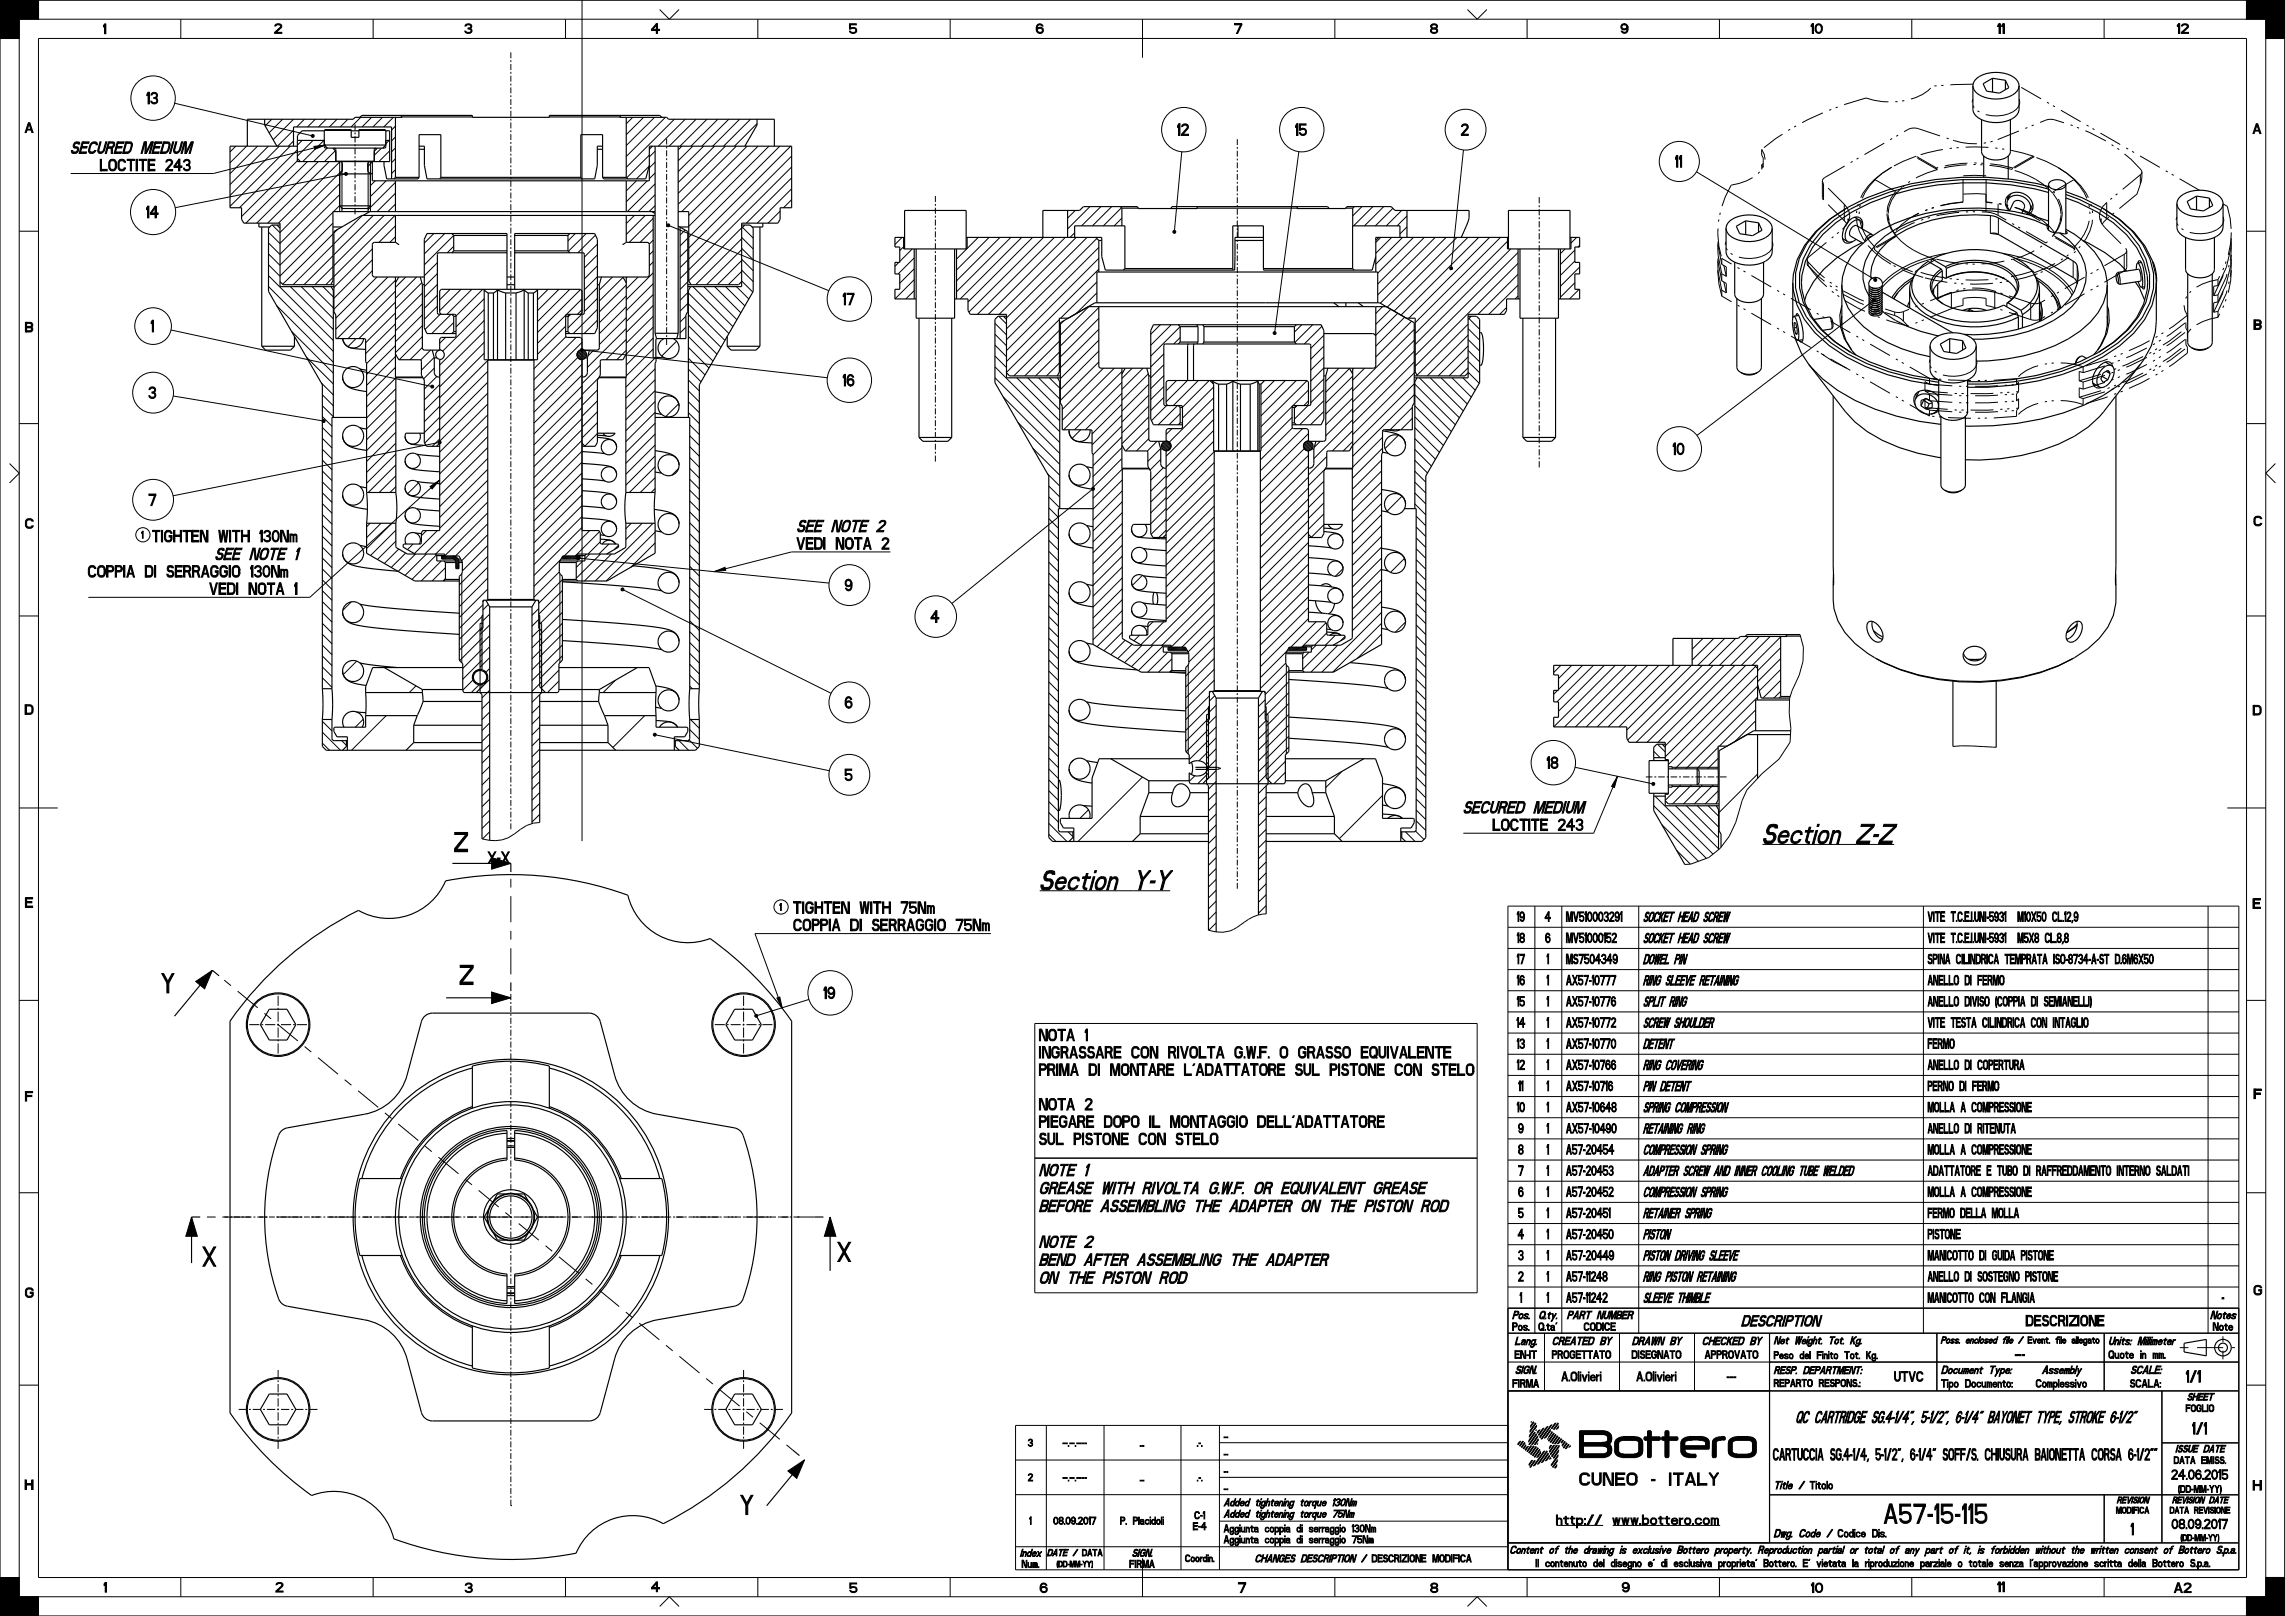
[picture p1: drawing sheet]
<svg xmlns="http://www.w3.org/2000/svg" width="594mm" height="420mm" viewBox="0 0 594 420" stroke-linecap="round" stroke-linejoin="round" font-family="sans-serif">
<defs><g id="words">
<g font-size="6.7">
<text x="458.2" y="219.2">SectionZ-Z</text>
<text x="270.3" y="231.3">SectionY-Y</text>
</g>
<text font-size="6.5" x="484" y="395.9">A57-15-115</text>
<g font-size="4.2">
<text x="410.6" y="386">CUNEO</text>
<text x="429.4" y="386">-</text>
<text x="435.6" y="386">ITALY</text>
</g>
<g font-size="4">
<text x="18.4" y="39.9">SECURED MEDIUM</text>
<text x="207.2" y="138.2">SEE NOTE 2</text>
<text x="55.9" y="145.5">SEE NOTE 1</text>
<text x="380.4" y="211.3">SECURED MEDIUM</text>
<text x="270.2" y="305.6">NOTE 1</text>
<text x="270.2" y="310.3">GREASE WITH RIVOLTA G.W.F. OR EQUIVALENT GREASE</text>
<text x="270.2" y="314.9">BEFORE ASSEMBLING THE ADAPTER ON THE PISTON ROD</text>
<text x="270.2" y="324.2">NOTE 2</text>
<text x="270.2" y="328.9">BEND AFTER ASSEMBLING THE ADAPTER</text>
<text x="270.2" y="333.6">ON THE PISTON ROD</text>
<text x="458.9" y="369.8">QC CARTRIDGE SG.4-1/4&quot;, 5-1/2&quot;, 6-1/4&quot; BAYONET TYPE, STROKE 6-1/2&quot;</text>
</g>
<g font-size="3.9">
<text x="38.1" y="27">13</text>
<text x="306.1" y="35.2">12</text>
<text x="336.7" y="35.2">15</text>
<text x="379.8" y="35.2">2</text>
<text x="26" y="44.4">LOCTITE 243</text>
<text x="435.5" y="43.5">11</text>
<text x="38" y="56.6">14</text>
<text x="219.1" y="79.2">17</text>
<text x="39.2" y="86.3">1</text>
<text x="219.1" y="100.3">16</text>
<text x="38.6" y="103.6">3</text>
<text x="434.9" y="118.2">10</text>
<text x="38.6" y="131.4">7</text>
<text x="39.7" y="140.8">TIGHTEN WITH 130Nm</text>
<text x="207.2" y="142.8">VEDI NOTA 2</text>
<text x="23" y="150">COPPIA DI SERRAGGIO 130Nm</text>
<text x="54.5" y="154.5">VEDI NOTA 1</text>
<text x="219.6" y="153.6">9</text>
<text x="242" y="161.8">4</text>
<text x="219.6" y="184.1">6</text>
<text x="219.6" y="202.9">5</text>
<text x="402.1" y="199.7">18</text>
<text x="388" y="215.9">LOCTITE 243</text>
<text x="125.8" y="224.4">X-X</text>
<text x="206.3" y="237.4">TIGHTEN WITH 75Nm</text>
<text x="206.3" y="241.9">COPPIA DI SERRAGGIO 75Nm</text>
<text x="214.1" y="259.5">19</text>
<text x="270.2" y="270.5">NOTA 1</text>
<text x="270.2" y="275">INGRASSARE CON RIVOLTA G.W.F. O GRASSO EQUIVALENTE</text>
<text x="270.2" y="279.5">PRIMA DI MONTARE L'ADATTATORE SUL PISTONE CON STELO</text>
<text x="270.2" y="288.5">NOTA 2</text>
<text x="270.2" y="293">PIEGARE DOPO IL MONTAGGIO DELL'ADATTATORE</text>
<text x="270.2" y="297.5">SUL PISTONE CON STELO</text>
<text x="568.4" y="359.2">1/1</text>
<text x="569.3" y="372.7">1/1</text>
<text x="451.8" y="379.5">CARTUCCIA SG.4-1/4, 5-1/2&quot;, 6-1/4&quot; SOFF/S. CHIUSURA BAIONETTA CORSA 6-1/2&quot;&quot;</text>
<text x="553.3" y="398.9">1</text>
</g>
<text font-size="3.7" x="451.2" y="344.7">DESCRIPTION</text>
<text font-size="3.6" x="525.2" y="344.6">DESCRIZIONE</text>
<g font-size="3.4">
<text x="427.2" y="239.5">SOCKET HEAD SCREW</text>
<text x="427.2" y="245">SOCKET HEAD SCREW</text>
<text x="427.2" y="250.5">DOWEL PIN</text>
<text x="427.2" y="256">RING SLEEVE RETAINING</text>
<text x="427.2" y="261.5">SPLIT RING</text>
<text x="427.2" y="267">SCREW SHOULDER</text>
<text x="427.2" y="272.5">DETENT</text>
<text x="427.2" y="278">RING COVERING</text>
<text x="427.2" y="283.5">PIN DETENT</text>
<text x="427.2" y="289">SPRING COMPRESSION</text>
<text x="427.2" y="294.5">RETAINING RING</text>
<text x="427.2" y="305.5">ADAPTER SCREW AND INNER COOLING TUBE WELDED</text>
<text x="427.2" y="300">COMPRESSION SPRING</text>
<text x="427.2" y="311">COMPRESSION SPRING</text>
<text x="427.2" y="316.5">RETAINER SPRING</text>
<text x="427.2" y="322">PISTON</text>
<text x="427.2" y="327.5">PISTON DRIVING SLEEVE</text>
<text x="427.2" y="333">RING PISTON RETAINING</text>
<text x="427.2" y="338.5">SLEEVE THIMBLE</text>
</g>
<g font-size="3.3">
<text x="26.9" y="8.8">1</text>
<text x="71.4" y="8.7">2</text>
<text x="120.8" y="8.7">3</text>
<text x="169.4" y="8.7">4</text>
<text x="220.8" y="8.7">5</text>
<text x="269.4" y="8.7">6</text>
<text x="320.9" y="8.7">7</text>
<text x="371.9" y="8.7">8</text>
<text x="421.4" y="8.7">9</text>
<text x="470.8" y="8.7">10</text>
<text x="519.3" y="8.7">11</text>
<text x="566" y="8.7">12</text>
<text x="6.5" y="34.4">A</text>
<text x="585.7" y="34.7">A</text>
<text x="6.6" y="86.3">B</text>
<text x="585.9" y="85.6">B</text>
<text x="6.6" y="137.3">C</text>
<text x="585.9" y="136.7">C</text>
<text x="6.5" y="185.7">D</text>
<text x="585.7" y="185.8">D</text>
<text x="6.6" y="235.8">E</text>
<text x="393.9" y="239.5">19</text>
<text x="401.7" y="239.5">4</text>
<text x="407.2" y="239.5">MV510003291</text>
<text x="501.2" y="239.5">VITE T.C.E.I.UNI-5931</text>
<text x="533.2" y="239.5">M10X50 CL.12,9</text>
<text x="585.7" y="236.1">E</text>
<text x="393.9" y="245">18</text>
<text x="401.7" y="245">6</text>
<text x="407.2" y="245">MV51000152</text>
<text x="501.2" y="245">VITE T.C.E.I.UNI-5931</text>
<text x="533.2" y="245">M5X8 CL.8,8</text>
<text x="393.9" y="250.5">17</text>
<text x="401.7" y="250.5">1</text>
<text x="407.2" y="250.5">MS7504349</text>
<text x="501.2" y="250.5">SPINA CILINDRICA TEMPRATA ISO-8734-A-ST D.6M6X50</text>
<text x="393.9" y="256">16</text>
<text x="401.7" y="256">1</text>
<text x="407.2" y="256">AX57-10777</text>
<text x="501.2" y="256">ANELLO DI FERMO</text>
<text x="393.9" y="261.5">15</text>
<text x="401.7" y="261.5">1</text>
<text x="407.2" y="261.5">AX57-10776</text>
<text x="501.2" y="261.5">ANELLO DIVISO (COPPIA DI SEMIANELLI)</text>
<text x="393.9" y="267">14</text>
<text x="401.7" y="267">1</text>
<text x="407.2" y="267">AX57-10772</text>
<text x="501.2" y="267">VITE TESTA CILINDRICA CON INTAGLIO</text>
<text x="393.9" y="272.5">13</text>
<text x="401.7" y="272.5">1</text>
<text x="407.2" y="272.5">AX57-10770</text>
<text x="501.2" y="272.5">FERMO</text>
<text x="393.9" y="278">12</text>
<text x="401.7" y="278">1</text>
<text x="407.2" y="278">AX57-10766</text>
<text x="501.2" y="278">ANELLO DI COPERTURA</text>
<text x="6.6" y="286.2">F</text>
<text x="393.9" y="283.5">11</text>
<text x="401.7" y="283.5">1</text>
<text x="407.2" y="283.5">AX57-10716</text>
<text x="501.2" y="283.5">PERNO DI FERMO</text>
<text x="585.9" y="285.5">F</text>
<text x="393.9" y="289">10</text>
<text x="401.7" y="289">1</text>
<text x="407.2" y="289">AX57-10648</text>
<text x="501.2" y="289">MOLLA A COMPRESSIONE</text>
<text x="394.7" y="300">8</text>
<text x="394.7" y="294.5">9</text>
<text x="401.7" y="300">1</text>
<text x="401.7" y="294.5">1</text>
<text x="407.2" y="300">A57-20454</text>
<text x="407.2" y="294.5">AX57-10490</text>
<text x="501.2" y="300">MOLLA A COMPRESSIONE</text>
<text x="501.2" y="294.5">ANELLO DI RITENUTA</text>
<text x="394.7" y="305.5">7</text>
<text x="401.7" y="305.5">1</text>
<text x="407.2" y="305.5">A57-20453</text>
<text x="501.2" y="305.5">ADATTATORE E TUBO DI RAFFREDDAMENTO INTERNO SALDATI</text>
<text x="394.7" y="311">6</text>
<text x="401.7" y="311">1</text>
<text x="407.2" y="311">A57-20452</text>
<text x="501.2" y="311">MOLLA A COMPRESSIONE</text>
<text x="394.7" y="316.5">5</text>
<text x="401.7" y="316.5">1</text>
<text x="407.2" y="316.5">A57-20451</text>
<text x="501.2" y="316.5">FERMO DELLA MOLLA</text>
<text x="394.7" y="322">4</text>
<text x="401.7" y="322">1</text>
<text x="407.2" y="322">A57-20450</text>
<text x="501.2" y="322">PISTONE</text>
<text x="394.7" y="327.5">3</text>
<text x="401.7" y="327.5">1</text>
<text x="407.2" y="327.5">A57-20449</text>
<text x="501.2" y="327.5">MANICOTTO DI GUIDA PISTONE</text>
<text x="394.7" y="333">2</text>
<text x="401.7" y="333">1</text>
<text x="407.2" y="333">A57-11248</text>
<text x="501.2" y="333">ANELLO DI SOSTEGNO PISTONE</text>
<text x="6.6" y="337.2">G</text>
<text x="394.7" y="338.5">1</text>
<text x="401.7" y="338.5">1</text>
<text x="407.2" y="338.5">A57-11242</text>
<text x="501.2" y="338.5">MANICOTTO CON FLANGIA</text>
<text x="577.2" y="338.5">-</text>
<text x="585.9" y="336.6">G</text>
<text x="522.3" y="353.2">---</text>
<text x="492.5" y="359">UTVC</text>
<text x="6.5" y="387.1">H</text>
<text x="562.3" y="384.5">24.06.2015</text>
<text x="585.7" y="387.3">H</text>
<text x="562.3" y="397.3">08.09.2017</text>
<text x="27" y="413.8">1</text>
<text x="71.7" y="413.8">2</text>
<text x="120.9" y="413.9">3</text>
<text x="169.4" y="413.7">4</text>
<text x="220.9" y="413.9">5</text>
<text x="270.4" y="413.9">6</text>
<text x="321.9" y="413.9">7</text>
<text x="371.9" y="413.9">8</text>
<text x="421.7" y="413.8">9</text>
<text x="470.9" y="413.9">10</text>
<text x="519.3" y="413.7">11</text>
<text x="565.2" y="413.9">A2</text>
</g>
<g font-size="3.2">
<text x="404.6" y="396.2">http://</text>
<text x="419.2" y="396.2">www.bottero.com</text>
</g>
<g font-size="3.1">
<text x="402.1" y="358.9">A.Olivieri</text>
<text x="421.6" y="358.9">A.Olivieri</text>
<text x="447.5" y="358.9">---</text>
</g>
<g font-size="2.7">
<text x="392.4" y="342.8">Pos.Q.ty.</text>
<text x="407.4" y="342.8">PART NUMBER</text>
<text x="574.1" y="342.8">Notes</text>
<text x="392.9" y="349.5">Lang.</text>
<text x="403.5" y="349.5">CREATED BY</text>
<text x="424.5" y="349.5">DRAWN BY</text>
<text x="442.4" y="349.5">CHECKED BY</text>
<text x="548.2" y="349.5">Units: Millimeter</text>
<text x="392.9" y="357">SIGN.</text>
<text x="504.7" y="357">Document Type:</text>
<text x="529.8" y="357">Assembly</text>
<text x="552.6" y="357">SCALE:</text>
<text x="461.2" y="387">Title /</text>
<text x="461.2" y="399.5">Dwg. Code /Codice Dis.</text>
</g>
<g font-size="2.6">
<text x="392.4" y="345.8">Pos.Q.ta'</text>
<text x="411.3" y="345.8">CODICE</text>
<text x="574.9" y="345.8">Note</text>
<text x="392.9" y="353">EN-IT</text>
<text x="403.5" y="353">PROGETTATO</text>
<text x="423.7" y="353">DISEGNATO</text>
<text x="443.2" y="353">APPROVATO</text>
<text x="461.2" y="349.3">Net Weight. Tot. Kg.</text>
<text x="548.2" y="353">Quote in mm.</text>
<text x="461.2" y="357.1">RESP. DEPARTMENT:</text>
<text x="392.9" y="360.5">FIRMA</text>
<text x="504.7" y="360.5">Tipo Documento:Complessivo</text>
<text x="552.6" y="360.5">SCALA:</text>
<text x="470.5" y="387">Titolo</text>
<text x="318.2" y="394.4">Added tightening torque 75Nm</text>
<text x="318.2" y="391.4">Added tightening torque 130Nm</text>
<text x="264.3" y="404.5">Index</text>
<text x="293.3" y="404.5">SIGN.</text>
<text x="325.2" y="406">CHANGES DESCRIPTION /</text>
<text x="379.2" y="403.8">Content of the drawing is exclusive Bottero property. Reproduction partial or</text>
<text x="471.8" y="403.8">total of any part of it, is forbidden without the written consent of Bottero</text>
<text x="574.2" y="403.8">S.p.a.</text>
</g>
<g font-size="2.5">
<text x="461.2" y="353.1">Peso del Finito Tot. Kg.</text>
<text x="461.2" y="360.4">REPARTO RESPONS.:</text>
<text x="267.3" y="375.9">3</text>
<text x="272.1" y="375.9">--.--.----</text>
<text x="294.8" y="375.9">...</text>
<text x="309.8" y="375.9">.-.</text>
<text x="318.2" y="373.7">...</text>
<text x="318.2" y="382.7">...</text>
<text x="318.2" y="378.2">...</text>
<text x="267.3" y="384.9">2</text>
<text x="272.1" y="384.9">--.--.----</text>
<text x="294.8" y="384.9">...</text>
<text x="309.8" y="384.9">.-.</text>
<text x="318.2" y="387.2">...</text>
<text x="309.8" y="394.8">C-1</text>
<text x="267.3" y="396.2">1</text>
<text x="272.1" y="396.2">08.09.2017</text>
<text x="288.1" y="396.2">P. Placidoli</text>
<text x="309.8" y="397.6">E-4</text>
<text x="318.2" y="398.2">Aggiunta coppia di serraggio 130Nm</text>
<text x="318.2" y="401">Aggiunta coppia di serraggio 75Nm</text>
<text x="265" y="407.4">Num.</text>
<text x="293.3" y="407.4">FIRMA</text>
<text x="354.9" y="406">DESCRIZIONE MODIFICA</text>
<text x="385" y="407.2">Il contenuto del disegno e' di esclusiva proprieta' Bottero. E' vietata la</text>
<text x="470.9" y="407.2">riproduzione parziale o totale senza l'approvazione scritta della Bottero</text>
<text x="567.5" y="407.2">S.p.a.</text>
</g>
<g font-size="2.4">
<text x="568.5" y="363.9">SHEET</text>
<text x="565" y="377.4">ISSUE DATE</text>
</g>
<g font-size="2.3">
<text x="36.8" y="139.9">1</text>
<text x="202.7" y="236.6">1</text>
<text x="501.3" y="349.1">Poss. enclosed file /</text>
<text x="567.8" y="366.9">FOGLIO</text>
<text x="564.3" y="380.4">DATA EMISS.</text>
<text x="565" y="387.9">(DD-MM-YY)</text>
<text x="272.2" y="404.4">DATE / DATA</text>
<text x="306.4" y="405.9">Coordin.</text>
</g>
<g font-size="2.2">
<text x="523.3" y="349.1">Event. file allegato</text>
<text x="549.5" y="390.7">REVISION</text>
<text x="563.9" y="390.7">REVISION DATE</text>
</g>
<g font-size="2.1">
<text x="549.5" y="393.3">MODIFICA</text>
<text x="563.3" y="393.3">DATA REVISIONE</text>
<text x="565.8" y="400.5">(DD-MM-YY)</text>
</g>
<text font-size="2" x="273.7" y="407.2">(DD-MM-YY)</text>
</g></defs>
<g fill="#000">
<path d="M0 0h10v5h-5v5h-5zM584 0h10v10h-5v-5h-5zM118.2 216.4h3.3v.5h-3.3zM121.5 216.4v.7l-3.3 4.3v-.9zM118.2 220.7h3.3v.7h-3.3zM127.8 222.9l5 1.5-5 1.5zM42.1 253h.5l1.3 2.5v2.5h-.5v-2.5zM44.7 253h.5l-1.3 2.5h-.5zM50.9 255.1l4.3-2.9-2 4.8zM119.6 250.9h3.4v.5h-3.4zM119.6 255.2h3.4v.7h-3.4zM123 250.9v.7l-3.4 4.3v-.9z"/>
<path d="M127.8 257.8l5 1.5-5 1.5zM49.8 316.3l1.5 5h-3zM215.8 316.3l1.5 5h-3zM52.7 324.1h.5l2.9 5h-.5zM55.6 324.1h.5l-2.9 5h-.5zM217.8 322.9h.5l2.8 5h-.5zM220.6 322.9h.5l-2.8 5h-.5zM204.8 382.3l4.4-2.9-2.1 4.8zM192.6 388.6h.5l1.3 2.5v2.5h-.5v-2.5zM195.2 388.6h.5l-1.3 2.5h-.5zM0 410h5v5h5v5h-10zM589 410h5v10h-10v-5h5z"/>
</g>
<g fill="none" stroke="#000" stroke-width=".26">
<path d="M0 0h10v5h-5v5h-5zM584 0h10v10h-5v-5h-5zM5 5h584v410h-584zM10 10h574v400h-574zM47 5v5M97 5v5M147 5v5M171.5 2.5l2.5 2.5 2.5-2.5M197 5v5M247 5v5M297 5v10M347 5v5"/>
<path d="M381.5 2.5l2.5 2.5 2.5-2.5M397 5v5M447 5v5M497 5v5M547 5v5M61.3 38l-1.5 1.5M64.1 38l-4.3 4.3M66.9 38l-7.1 7.1M69.8 38l-10 10M70.6 31l-1.7 1.7M72.6 38l-12.8 12.8M73.5 31l-3.5 3.5"/>
<path d="M75.4 38l-15.6 15.6M76.3 33.8l-4.2 4.2M76.3 36.7l-1.3 1.3M76.3 31l-5.3 5.3M77.3 39l-15 15M78.5 36.5l-1.2 1.2M79.1 31l-2 2M81.4 36.5l-4.1 4.1M82 31l-2 2M84.2 36.5l-5.5 5.5M84.8 31l-2 2M85 38.5l-3.5 3.5"/>
<path d="M87.2 39.2l-2.8 2.8M87.6 31l-2 2M90.4 31l-2 2M93.8 30.5l-2.5 2.5M96.6 30.5l-2.5 2.5M99.2 38.5l-1.9 1.9M99.4 30.5l-2.5 2.5M101.2 36.5l-.9 .9M101.3 39.2l-2.8 2.8M102.3 30.5l-2.5 2.5M102.8 32.8l-1 1M102.8 35.6l-1 1"/>
<path d="M102.8 38.4l-1 1M164.5 30.5l-1.7 1.7M167.3 30.5l-4.5 4.5M170.1 30.5l-7.3 7.3M170.3 39.3l-1.5 1.5M173 30.5l-10.2 10.2M175.3 31l-12.5 12.5M177.3 38l-1 1M178.1 31l-7 7M180.1 38l-3.8 3.8M181 31l-7 7M182.9 38l-6.6 6.6"/>
<path d="M183.8 31l-7 7M185.7 38l-9.4 9.4M186.6 31l-7 7M188.6 38l-12.3 12.3M189.4 31l-7 7M191.4 38l-15.1 15.1M192.3 31l-7 7M194.2 38l-17 17M195.1 31l-7 7M196.8 32.1l-5.9 5.9M197.1 38l-18.1 18M199.9 38l-20.9 20.8"/>
<path d="M202.7 38l-23.7 23.7M205.5 38l-26.5 26.5M70.8 58.5l2 2M77.3 41.8l-14.5 14.5M79.9 42l-16 16M82.7 42l-16 16M85.6 42l-16 16M86.5 55.2l-13.7 13.7M86.5 58l-13.7 13.7M87.3 41.9l-.1 .1M87.7 59.7l-.9 .9M88.3 47.8l-15.5 15.5"/>
<path d="M88.3 50.6l-15.5 15.5M88.3 53.4l-1.6 1.6M88.3 42v3.2M88.3 53.5v1.5M88.4 42l-16 16M88.9 44.3l-16.1 16.1M88.9 44.6v9.5M94.2 56l-7.4 7.4M95.7 44.6v9.5M96.3 42v3.2M96.3 53.5v1.5M96.8 42.1l-1.1 1.1"/>
<path d="M96.8 44.9l-.5 .5M97 56l-10.2 10.2M97.5 47l-1.2 1.2M99.9 56l-13.1 13.1M100.4 47l-4.1 4.1M102.7 56l-15.9 15.9M102.8 41.3l-1 1M102.8 44.1l-1 1M102.8 47.4l-7.1 7.1M102.8 50.2l-4.8 4.8M102.8 53.1l-1.9 1.9M102.8 58.7l-4.3 4.3"/>
<path d="M164.9 56l-2.1 2.1M165.4 47l-2.6 2.6M167.7 56l-4.9 4.9M168.3 47l-5.5 5.5M168.7 43.2l-3.2 3.3M168.8 40.3l-5.9 5.9M169.8 56.8l-6.2 6.2M169.8 59.6l-3.4 3.4M170.3 42.1l-1.5 1.5M170.3 45l-1.5 1.5M170.3 47.8l-7.2 7.2M170.3 50.6l-4.4 4.4"/>
<path d="M170.3 53.4l-1.6 1.6M178.1 59.8l-1.3 1.3M192.8 59.2l-13.8 13.8M193 59.1l2.8 2.8M202.8 54.9l-3.1 3.1M205.8 40.6l-26.8 26.7M205.8 43.4l-26.8 26.7M205.8 46.2l-11.8 11.8M205.8 49l-8.9 9M205.8 51.9l-2.1 2.1M279.5 54.7l-2 2M283.3 53.7l-5.8 5.8"/>
<path d="M286.2 53.7l-5 5M289 53.7l-5 5M291.5 54l-4.7 4.7M291.6 56.7l-1.9 2M354 53.7l-2.4 2.4M356.9 53.7l-5 5M359.7 53.7l-5 5M362.1 54.1l-4.6 4.6M364.4 54.7l-4 4M365.8 56.1l-2.6 2.6M365.8 59l-1.9 1.8M517.4 56v4.7l2.1 .2"/>
<path d="M519.5 56.6v4.3M5 60.1h5M69.8 74.5l16.8 16.8M69.8 71.6l16.8 16.9M69.8 68.8l3 3M69.8 66l3 3M69.8 63.2l3 3M69.8 60.3l3 3M71.9 79.4l14.7 14.7M75.5 74.5l11.1 11.2M78.3 74.5l8.3 8.3M81.1 74.5l5.5 5.5"/>
<path d="M84 74.5l2.6 2.7M86.5 60.8l-13 13.1M86.5 63.6l-10.3 10.4M86.5 66.5l-7.5 7.5M86.5 69.3l-4.6 4.7M86.5 72.1l-1.8 1.9M96.8 64.7l-10 10M96.8 67.5l-10 10M96.8 70.4l-10 10M98 72l-10.7 10.7M100.8 72l-13.5 13.5M102.8 61.5l-1.5 1.5"/>
<path d="M102.8 72.9l-15.1 15.1M102.8 75.7l-12.3 12.3M102.8 78.5l-9.5 9.5M105.5 72l-2.7 2.7M108.3 72l-5.5 5.5M109.7 73.5l-6.9 6.8M109.8 76.2l-7 7M109.8 79l-7 7M112.8 60.7l-2.5 2.5M113.7 68.3l-3.4 3.4M113.7 71.1l-3.4 3.4M113.7 73.9l-3.4 3.4"/>
<path d="M113.7 76.8l-3.4 3.4M113.7 79.6l-3.4 3.4M115.6 60.7l-5.3 5.3M117 75.2l-2.7 2.7M117.9 61.2l-7.6 7.6M117.9 64l-1.6 1.7M119.8 75.2l-5.5 5.5M122.7 75.2l-6.5 6.5M125.5 75.2l-7 6.9M125.9 77.6l-7.4 7.4M142.5 75.2l-2.8 2.7M145.3 75.2l-5.6 5.6"/>
<path d="M148.1 75.2l-8.4 8.4M149.6 60.7l-2 1.9M150.9 75.2l-11.2 11.2M151.3 77.7l-11.6 11.5M152.4 60.7l-4.6 4.6M154.8 61.1l-4.6 4.6M155.3 63.4l-3.4 3.4M155.3 66.3l-3.4 3.4M155.3 69.1l-3.4 3.4M155.3 71.9l-3.4 3.4M155.3 74.8l-3.4 3.4M155.3 77.6l-3.4 3.4"/>
<path d="M156.4 72l-.1 .1M159.2 72l-3.4 3.4M162 72.1l-6.2 6.1M162.8 74.1l-7 7M162.8 76.9l-7 7M162.8 79.7l-7 7M163.1 72l-.3 .2M165.9 72l-3.1 3.1M169.8 62.4l-1 1.1M169.8 65.2l-1 1M169.8 68.1l-1 1M169.8 70.9l-7 7"/>
<path d="M169.8 73.7l-7 7M169.8 76.6l-7 7M169.8 79.4l-7 7M178.8 61.9l-2 2M178.8 64.7l-2 2M178.8 67.6l-2 2M178.8 70.4l-2 2M178.8 73.2l-2 2M178.8 76l-2 2M178.8 78.9l-2 2M178.9 79l9.6 9.5M178.9 76.1l10.6 10.6"/>
<path d="M180.1 74.5l10.4 10.4M183 74.5l8.6 8.6M185.8 74.5l6.8 6.8M188.6 74.5l5 5M191.4 74.5l3.3 3.2M192.8 62l-11.9 12M192.8 64.9l-9.1 9.1M192.8 67.7l-6.3 6.3M192.8 70.5l-3.5 3.5M192.8 73l2.9 2.9M192.8 70.2l3 3M192.8 67.4l3 3"/>
<path d="M192.8 64.5l3 3M192.8 61.7l3 3M233.7 68.2l-1.1 1M234.5 61.7l-1.9 1.9M234.9 64.1l-1 1M237.2 64.7l-3.3 3.3M237.7 67l-4.2 4.2M237.7 69.9l-3.8 3.7M237.7 72.7l-5.1 5M237.7 75.5l-2.2 2.2M251.3 64.7l-2.6 2.6M251.5 61.7l-.1 .1"/>
<path d="M254.3 61.7l-2.9 2.9M257.1 61.7l-8.4 8.5M260 61.7l-11.3 11.3M262.8 61.7l-14.1 14.1M265.6 61.7l-16 16M268.4 61.7l-16.8 16.8M271.3 61.7l-19.4 19.4M274.1 61.7l-20 20M276.9 61.7l-20 20M279.4 60.5l-1.2 1.2M279.8 61.7l-20 20M282.6 61.7l-21 20.9"/>
<path d="M283 79.7l-7.4 7.4M285.1 62l-23.5 23.5M285.1 73.3l-9.4 9.4M285.1 76.1l-5.4 5.4M285.6 64.3l-24 24M285.6 67.1l-24 24M285.6 70l-24 24M285.6 79.9l-10 10M359 61.7l-1.4 1.3M359.4 79.7l-1.8 1.8M361.8 61.7l-4.2 4.1M364.6 61.7l-7 7"/>
<path d="M367.4 61.7l-9.3 9.3M370.3 61.7l-12.2 12.1M373.1 61.7l-15 15M375.9 61.7l-17.1 17.1M378.8 61.7l-18.2 18.1M381.6 61.7l-19.2 19.2M384.4 61.7l-20.2 20.2M387.2 61.7l-21 21M390.1 61.7l-22.2 22.2M391.6 79.9l-1.7 1.8M391.9 62.7l-24 24M392.7 64.7l-24.8 24.8"/>
<path d="M394.6 65.6l-26.7 26.8M394.6 68.4l-26.7 26.8M394.6 71.3l-10.4 10.4M394.6 74.1l-7.6 7.6M394.6 76.9l-.7 .8M406.9 64.7l-1.3 1.2M409.4 65l-3.8 3.8M409.4 67.8l-3.8 3.8M409.4 73.5l-3.8 3.7M409.9 61.7l-1.5 1.5M410.5 75.2l-2.5 2.5M410.6 63.8l-.4 .4"/>
<path d="M410.6 69.4l-5 5M502.5 67.2a24.7 24.7 0 0 0-13.2 7.5M506 65.8a28.6 28.6 0 0 0-16.6 7.9M520.5 65.8a30.4 30.4 0 0 1 16.1 7.2l1.1 1.2 1.3 1.9M524.1 67.2a23.7 23.7 0 0 1 14.1 8.7l.4 .8M538.9 67.8v4.3M540 69v4.7l-.1-.2M584 60.1h5M75.8 86.1l10.8 10.9M79.6 92.8l7 7M83.5 99.5l3.1 3.1M92.6 88l-2.1 2.1"/>
<path d="M102.8 81.3l-7.8 7.8M102.8 84.2l-7.8 7.7M102.8 87l-7.5 7.5M102.8 89.8l-7.5 7.5M102.8 92.7l-7.5 7.5M102.8 95.5l-7.5 7.5M102.9 98.2l-7.6 7.6M109.8 81.8l-7 7M109.8 84.6l-7 7M109.8 87.5l-6 6M109.8 90.3l-3.2 3.2M111.9 91l-2.5 2.6"/>
<path d="M112.9 92.9l-3.4 3.3M112.9 95.7l-2.8 2.8M113.6 97.9l-3.3 3.2M114.3 99.9l-4 4M114.4 81.7l-3.9 3.9M115.8 87.7l-1.5 1.5M117.2 81.7l-5 5M117.9 83.8l-2.8 2.9M125.9 80.5l-10.8 10.8M125.9 83.3l-11.6 11.6M125.9 86.1l-11.6 11.6M125.9 89l-11.6 11.5"/>
<path d="M125.9 91.8l-11.6 11.6M126.8 93.7l-12.5 12.5M126.8 96.5l-12.5 12.5M126.8 99.3l-12.5 12.5M147 84.8l-7.3 7.3M147.1 87.5l-8.3 8.3M148.4 81.7l-.8 .7M149.8 87.7l-11 11M150 92l1.4 1.4M150 92.4l1.1 1M150.1 91.7l1.6 1.6M150.2 91.5l1.7 1.7"/>
<path d="M150.2 92.9l-11.4 11.4M150.4 93.1h.1M150.4 91.3l1.7 1.8M150.6 91.2l1.7 1.7M150.8 91l1.6 1.6M151.1 91l1.4 1.4M151.2 81.7l-3.6 3.5M151.3 80.5l-1.2 1.2M151.3 89l-12.5 12.5M151.3 94.6l-12.5 12.5M151.3 97.5l-12.5 12.5M151.4 91l1.1 1"/>
<path d="M154.4 91l-1.6 1.5M155.3 80.4l-6.3 6.3M155.3 83.2l-3.5 3.5M155.6 98.2l-4.3 4.3M156 95l-4.7 4.7M162.8 82.6l-7 7M162.8 85.4l-10.1 10.1M162.8 88.2l-5.3 5.3M162.8 91l-2.5 2.5M169.8 82.2l-7 7M169.8 85l-7 7M169.8 87.9l-7 7"/>
<path d="M169.8 90.7l-7 7M170.3 95.9l-7.6 7.6M170.3 98.7l-7.6 7.6M170.3 93l-7.6 7.6M175.9 88.7l-3.9 3.8M178.3 82.2l-1.5 1.5M178.3 85l-1.5 1.5M178.3 87.9l-.1 .1M178.9 98.8l2.9 2.8M178.9 95.9l3.3 3.3M178.9 93.1l4.4 4.3M178.9 90.3l5.4 5.3"/>
<path d="M178.9 87.5l6.4 6.4M178.9 84.6l7.5 7.5M178.9 81.8l8.5 8.5M258.6 98.2l16.9 16.8M258.6 95.3l16.9 16.9M258.6 92.5l3 3M258.6 89.7l3 3M258.6 86.9l3 3M258.6 84l3 3M259.6 82.2l2 2M264.3 98.2l11.2 11.2M267.2 98.2l8.3 8.3"/>
<path d="M270 98.2l5.5 5.5M272.8 98.2l2.7 2.7M275.4 83l-13.8 13.8M275.4 85.9l-11.8 11.8M275.4 88.7l-9 9M275.4 91.5l-6.2 6.2M275.4 94.3l-3.4 3.4M276.6 83.4l-1 .9M285.6 82.8l-10 10M285.6 85.6l-10 10M285.6 88.4l-10 10M285.6 91.2l-10 10"/>
<path d="M285.6 94.1l-10 10M286.8 95.7l-10.7 10.7M289.7 95.7l-13.6 13.5M291.6 96.6l-15.1 15.1M291.6 99.4l-12.3 12.3M294.3 95.7l-2.7 2.7M297.2 95.7l-5.6 5.5M298.5 97.2l-6.9 6.8M298.6 99.9l-7 7M301.6 84.4l-2.5 2.5M302.5 92l-3.4 3.4M302.5 94.8l-3.4 3.4"/>
<path d="M302.5 97.6l-3.4 3.4M304.5 84.4l-5.4 5.3M305.9 98.9l-2.8 2.7M306.8 84.9l-7.7 7.6M306.8 87.7l-1.7 1.7M308.7 98.9l-5.6 5.5M311.5 98.9l-6.5 6.5M314.3 98.9l-6.9 6.9M331.3 98.9l-3.5 3.5M334.1 98.9l-6.3 6.3M337 98.9l-9.2 9.2M338.4 84.4l-1.9 1.9"/>
<path d="M339.8 98.9l-12 12M341.2 84.4l-4.6 4.6M343.6 84.8l-4.5 4.6M344.1 87.1l-3.4 3.4M344.1 90l-3.4 3.4M344.1 92.8l-3.4 3.4M344.1 95.6l-3.4 3.4M344.1 98.5l-3.4 3.4M345.2 95.7v.1M348.1 95.7l-3.5 3.4M350.8 95.8l-6.2 6.1M351.6 97.8l-7 7"/>
<path d="M351.9 95.7l-.3 .3M354.7 95.7l-3.1 3.1M361.6 80.4l-4 3.9M363.4 81.4l-5.8 5.7M365.1 82.4l-7.5 7.6M366.9 83.5l-9.3 9.3M367.6 85.6l-16 16M367.6 88.4l-16 16M367.6 91.3l-16 16M367.6 94.1l-16 16M367.6 96.9l-16 16M367.6 99.8l-16 16"/>
<path d="M367.8 99.8l10.5 10.6M369 98.2l10.4 10.4M371.8 98.2l8.6 8.6M374.6 98.2l6.8 6.8M377.5 98.2l5 5M380.3 98.2l3.2 3.2M381.6 84.3l-13.2 13.2M381.6 87.1l-10.6 10.6M381.6 89.9l-7.7 7.8M381.6 92.8l-4.9 4.9M381.6 95.6l-2.1 2.1M381.6 96.7l2.9 2.9"/>
<path d="M381.6 93.9l3 3M381.6 91.1l3 3M381.6 88.2l3 3M381.6 85.4l3 3M381.9 82.8l2.7 2.8M487.2 81.7l-.1 .4M5 110.1h5M83.8 119.6l2.5 2.5M83.8 116.8l2.5 2.5M83.8 113.9l2.5 2.5M83.8 111.1l2.5 2.5M83.8 108.3l2.5 2.5"/>
<path d="M83.8 105.4l2.8 2.9M83.8 102.6l2.8 2.9M102.9 101l-7.6 7.6M102.9 103.9l-7.6 7.6M102.9 106.7l-7.6 7.6M102.9 109.5l-7.6 7.6M102.9 112.4l-7.6 7.6M102.9 115.2l-7.6 7.6M102.9 118l-7.6 7.6M114.3 102.8l-4 4M114.3 105.6l-4 4M114.3 108.4l-4 4"/>
<path d="M114.3 111.3l-3.9 3.9M114.3 114.1l-1.9 1.9M126.8 102.2l-12.5 12.5M126.8 105l-12.5 12.5M126.8 107.8l-12.5 12.5M126.8 110.7l-12.5 12.5M126.8 113.5l-12.5 12.5M126.8 116.3l-12.5 12.5M126.8 119.1l-12.5 12.5M151.3 100.3l-12.5 12.5M151.3 103.1l-12.5 12.5M151.3 106l-12.5 12.5"/>
<path d="M151.3 108.8l-12.5 12.5M151.3 111.6l-12.5 12.5M151.3 114.4l-12.5 12.5M151.3 117.3l-12.5 12.5M155.3 101.4l-4 4M155.3 104.2l-4 4M155.3 107l-4 4M155.3 109.9l-4 4M155.3 112.7l-3.3 3.2M170.3 101.5l-7.6 7.6M170.3 104.3l-7.6 7.6M170.3 107.2l-7.6 7.6"/>
<path d="M170.3 110l-7.6 7.6M170.3 112.8l-7.6 7.6M170.3 115.7l-7.6 7.6M170.3 118.5l-7.6 7.6M176.4 104.9l-3.3 3.4M178.9 107.3l2.9 2.8M178.9 104.4l2.9 2.9M178.9 101.6l2.9 2.8M179.3 118.9l2.5 2.5M179.3 116.1l2.5 2.5M179.3 113.3l2.5 2.5M179.3 110.4l2.5 2.5"/>
<path d="M260.8 103.1l14.7 14.8M264.6 109.8l10.9 10.9M268.5 116.5l7 7M280.9 111.7l-2.2 2.2M291.6 102.2l-9.4 9.5M291.6 105l-7.7 7.8M291.6 107.9l-7.7 7.7M291.6 110.7l-7.5 7.5M291.6 113.5l-7.5 7.5M291.6 116.4l-7.5 7.5M291.6 119.2l-7.5 7.5M298.6 102.7l-7 7"/>
<path d="M298.6 105.5l-7 7M298.6 108.3l-7 7M298.6 111.2l-6 6M298.6 114l-3.2 3.2M300.8 114.7l-2.6 2.6M301.7 116.6l-3.3 3.3M301.7 119.4l-2.7 2.8M301.9 115.9l1.3 1.2M302 115.6l1.5 1.5M302 116.3l.8 .8M302.1 115.3l1.7 1.7M302.2 115.1l1.8 1.8"/>
<path d="M302.4 114.9l1.8 1.8M302.5 100.5l-3.4 3.4M302.5 103.3l-3.4 3.4M302.6 114.8l1.7 1.7M302.9 114.7l1.5 1.5M303.2 114.7l1.2 1.2M303.3 105.4l-4 3.9M303.6 114.7l.8 .8M304.7 111.4l-1.6 1.5M306.1 105.4l-5 5M306.8 107.5l-2.9 2.9M315.5 100.6l-8.1 8.1"/>
<path d="M315.5 103.4l-11.6 11.6M315.5 106.2l-12.4 12.4M315.5 109.1l-12.4 12.3M315.5 111.9l-12.4 12.3M315.5 114.7l-12.4 12.4M315.6 117.4l-12.5 12.5M335.9 108.5l-8.1 8.1M336 111.2l-8.4 8.3M337.2 105.4l-.7 .7M338.6 111.4l-11 11M338.9 116l1 1.1M338.9 115.7l1.4 1.4"/>
<path d="M338.9 115.4l1.7 1.6M339.1 115.2l1.7 1.7M339.2 115l1.8 1.8M339.4 116.9l-.3-.3-11.5 11.4M339.4 114.8l1.7 1.8M339.7 114.7l1.6 1.6M340 114.7l1.3 1.3M340 105.4l-3.5 3.5M340.1 101.4l-12.3 12.3M340.1 104.2l-1.1 1.2M340.1 112.7l-12.5 12.5M340.1 118.3l-12.5 12.5"/>
<path d="M340.3 114.7l1 1M343.2 114.7l-1.5 1.5M344.1 101.3l-3.4 3.4M344.1 104.1l-6.2 6.3M344.1 106.9l-3.4 3.5M344.9 118.7l-4.8 4.7M351.6 100.6l-7 7M351.6 103.4l-7 7M351.6 106.3l-7 7M351.6 109.1l-10.1 10.1M351.6 111.9l-5.2 5.3M351.6 114.7l-2.4 2.5"/>
<path d="M359.1 119.6l-7.6 7.6M359.4 113.7l-7.8 7.7M359.4 116.5l-7.9 7.8M363.5 113.1l-3.5 3.5M367.1 105.9l-5.7 5.8M367.1 108.7l-2.9 3M367.1 111.6l-.1 .1M367.6 102.6l-16 16M367.8 119.6l3.3 3.3M367.8 116.8l4.3 4.3M367.8 114l5.4 5.3M367.8 111.2l6.4 6.4"/>
<path d="M367.8 108.3l7.4 7.5M367.8 105.5l8.5 8.5M367.8 102.7l9.5 9.5M584 110.1h5M2.5 120.5l2.5 2.5-2.5 2.5M83.8 139.4l2.5 2.5M83.8 136.6l2.5 2.5M83.8 133.7l2.5 2.5M83.8 130.9l2.5 2.5M83.8 128.1l2.5 2.5M83.8 125.2l2.5 2.5M83.8 122.4l2.5 2.5"/>
<path d="M96.2 136l-.9 .9M99.1 136l-3.8 3.7M101.9 136l-6.6 6.6M102.9 120.8l-7.2 7.2M102.9 123.7l-4.3 4.3M102.9 126.5l-1.5 1.5M102.9 137.8l-6.6 6.6M108.8 125.5l-2.8 2.8M110.9 137.9l-1.4 1.3M113.7 137.9l-6 6M126.8 122l-12.5 12.5M126.8 124.8l-12.5 12.5"/>
<path d="M126.8 127.6l-16.4 16.4M126.8 130.5l-13.5 13.5M126.8 133.3l-11.2 11.2M126.8 136.1l-8.4 8.4M126.8 138.9l-6.8 6.8M151.3 120.1l-12.5 12.5M151.3 122.9l-12.5 12.5M151.3 125.8l-12.5 12.5M151.3 128.6l-12.5 12.5M151.3 131.4l-12.5 12.5M151.3 134.2l-12.5 12.5M151.3 137.1l-12.5 12.5"/>
<path d="M153.3 137.9l-6.6 6.6M155.9 138.2l-6.4 6.3M164.1 136l-1.4 1.4M166.9 136l-4.2 4.2M169.8 136l-15 15M170.3 121.3l-6.7 6.7M170.3 124.1l-3.9 3.9M170.3 127l-1 1M170.3 138.3l-12.7 12.7M176.4 121.8l-1.7 1.7M179.3 138.7l2.5 2.5M179.3 135.9l2.5 2.5"/>
<path d="M179.3 133.1l2.5 2.5M179.3 130.2l2.5 2.5M179.3 127.4l2.5 2.5M179.3 124.6l2.5 2.5M179.3 121.7l2.5 2.5M272.4 123.2l3.1 3.1M272.6 137.6l2.5 2.5M272.6 134.8l2.5 2.5M272.6 132l2.5 2.5M272.6 129.1l2.9 2.9M272.6 126.3l2.9 2.9M291.7 121.9l-7.6 7.6"/>
<path d="M291.7 124.7l-7.6 7.6M291.7 127.6l-7.6 7.6M291.7 130.4l-7.6 7.6M291.7 133.2l-7.6 7.6M291.7 136.1l-7.6 7.6M291.7 138.9l-7.6 7.6M302.4 121.6l-3.3 3.2M303.1 123.6l-4 4M303.1 126.5l-4 4M303.1 129.3l-4 4M303.1 132.1l-4 4M303.1 135l-3.9 3.9"/>
<path d="M303.1 137.8l-1.9 1.9M315.6 120.2l-12.5 12.5M315.6 123l-12.5 12.5M315.6 125.9l-12.5 12.5M315.6 128.7l-12.5 12.5M315.6 131.5l-12.5 12.5M315.6 134.4l-12.5 12.5M315.6 137.2l-12.5 12.5M340.1 121.2l-12.5 12.5M340.1 124l-12.5 12.5M340.1 126.8l-12.5 12.5M340.1 129.7l-12.5 12.5"/>
<path d="M340.1 132.5l-12.5 12.5M340.1 135.3l-12.5 12.5M340.1 138.1l-12.5 12.5M344.1 125.1l-4 4M344.1 127.9l-4 4M344.1 130.7l-4 4M344.1 133.6l-4 4M344.1 136.4l-3.2 3.2M344.5 121.9l-4.4 4.3M359.1 122.4l-7.6 7.6M359.1 125.2l-7.6 7.6M359.1 128.1l-7.6 7.6"/>
<path d="M359.1 130.9l-7.6 7.6M359.1 133.7l-7.6 7.6M359.1 136.5l-7.6 7.6M359.1 139.4l-7.6 7.6M364.5 129l-3.9 3.8M367.8 131l2.8 2.8M367.8 128.1l2.8 2.9M367.8 125.3l2.8 2.8M367.8 122.5l2.8 2.8M368.1 139.8l2.5 2.5M368.1 137l2.5 2.5M368.1 134.1l2.5 2.5"/>
<path d="M591.5 120.5l-2.5 2.5 2.5 2.5M83.8 159.2l2.5 2.5M83.8 156.4l2.5 2.5M83.8 153.5l2.5 2.5M83.8 150.7l2.5 2.5M83.8 147.9l2.5 2.5M83.8 145l2.5 2.5M83.8 142.2l2.5 2.5M91.3 156.4l-2.2 2.2M102.9 140.6l-4.8 4.8M103.7 142.7l-3.8 3.7M105.5 143.7l-3.8 3.8"/>
<path d="M107.4 141.4l-1.5 1.4M108 144l-4.5 4.5M110.9 144l-5.6 5.6M113.4 144.3l-6.3 6.3M114.7 145.8l-5.2 5.2M114.9 144.5l-.1 .1M115.1 144.5l-.3 .3M115.4 144.5l-.6 .6M115.7 144.5l-.8 .8M115.8 147.5l-3.5 3.5M115.8 150.4l-.6 .6M116 144.5l-.8 .8"/>
<path d="M116.3 144.5l-.8 .8M116.6 144.5l-.8 .8M116.8 144.5l-.8 .8M117.1 144.5l-.8 .8M117.4 144.5l-.8 .8M117.7 144.5l-.8 .8M117.9 144.5l-.7 .8M118.2 144.6l-.7 .7M118.4 144.7l-.7 .6M118.6 144.8l-.6 .5M118.7 144.9l-.5 .5M118.9 145l-.6 .6"/>
<path d="M119 145.2l-.6 .6M119.1 145.3l-.6 .7M119.2 145.5l-.7 .7M119.3 145.8l-.8 .7M119.3 146l-.8 .8M119.3 146.3l-.8 .8M119.3 146.6l-.8 .8M119.3 146.9l-.8 .8M119.3 147.1l-.7 .7M119.3 147.4l-.4 .4M119.3 147.7l-.1 .1M120 149.1v23.1"/>
<path d="M125.5 157.2l-6.1 6.1M126.8 141.8l-6.6 6.6M126.8 144.6l-7.4 7.4M126.8 147.4l-7.4 7.4M126.8 150.3l-7.4 7.4M126.8 153.1l-7.4 7.4M126.9 157.1l-1.4 1.4M127.3 159.6l-1.8 1.7M139.4 156l-.2 .2M140 158.2l-1.7 1.7M145.4 148.6l-6.6 6.6M145.5 149.1v23.1"/>
<path d="M145.7 145.5l-6.9 6.9M146.2 150.7l-6.2 6.1M146.2 153.5l-6.2 6.1M146.2 156.3l-5.9 5.9M146.2 159.1l-5.9 5.9M146.5 144.5l-.2 .2M146.8 144.5l-.5 .5M147.1 144.5l-.8 .8M147.4 144.5l-.8 .8M147.7 144.5l-.8 .8M148 144.5l-.8 .8M148.2 144.5l-.8 .8"/>
<path d="M148.5 144.5l-.8 .8M148.8 144.5l-.8 .8M149.1 144.5l-.8 .8M149.4 144.5l-.8 .8M149.7 144.5l-.8 .8M149.9 144.5l-.8 .8M150.2 144.5l-.8 .8M150.5 144.5l-.8 .8M150.8 144.5l-.8 .8M150.8 144.8l-.5 .5M150.8 145l-.2 .3M151.5 145.8l-1.7 1.7"/>
<path d="M153.3 144l-1.3 1.2M156 140.8l-3.1 3.2M156.1 144l-6.3 6.3M158.3 141.4l-2.6 2.6M158.9 144l-7 7M160.8 141.7l-1.1 1.2M170.3 141.1l-6.3 6.3M179.3 158.5l2.5 2.5M179.3 155.7l2.5 2.5M179.3 152.9l2.5 2.5M179.3 150l2.5 2.5M179.3 147.2l2.5 2.5"/>
<path d="M179.3 144.4l2.5 2.5M179.3 141.5l2.5 2.5M272.6 157.4l2.5 2.5M272.6 154.6l2.5 2.5M272.6 151.8l2.5 2.5M272.6 148.9l2.5 2.5M272.6 146.1l2.5 2.5M272.6 143.3l2.5 2.5M272.6 140.5l2.5 2.5M291.7 141.7l-7.6 7.6M291.7 144.5l-7.6 7.6M291.7 147.4l-7.6 7.6"/>
<path d="M291.7 150.2l-7.6 7.6M291.7 153l-7.6 7.6M291.7 155.9l-7.6 7.6M291.7 158.7l-7.6 7.6M297 149.5l-2.7 2.7M315.6 140l-12.5 12.5M315.6 142.8l-12.5 12.5M315.6 145.7l-12.5 12.5M315.6 148.5l-12.5 12.5M315.6 151.3l-16.3 16.4M315.6 154.2l-13.5 13.5M315.6 157l-11.2 11.2"/>
<path d="M315.6 159.8l-8.3 8.4M340.1 141l-12.5 12.5M340.1 143.8l-12.5 12.5M340.1 146.6l-12.5 12.5M340.1 149.5l-12.5 12.5M340.1 152.3l-12.5 12.5M340.1 155.1l-12.5 12.5M340.1 157.9l-12.5 12.5M349.1 147.8l-2 2M359.1 142.2l-7.6 7.6M359.1 145l-7.6 7.6M359.1 147.8l-7.6 7.6"/>
<path d="M359.1 150.7l-7.6 7.6M359.1 153.5l-7.6 7.6M359.1 156.3l-7.6 7.6M359.1 159.2l-15.5 15.5M365.1 145.1l-3.6 3.7M368.1 159.6l2.5 2.5M368.1 156.8l2.5 2.5M368.1 153.9l2.5 2.5M368.1 151.1l2.5 2.5M368.1 148.3l2.5 2.5M368.1 145.4l2.5 2.5M368.1 142.6l2.5 2.5"/>
<path d="M5 160.1h5M83.8 179h.1M83.8 176.2l2.5 2.5M83.8 173.3l2.5 2.5M83.8 170.5l2.5 2.5M83.8 167.7l2.5 2.5M83.8 164.8l2.5 2.5M83.8 162l2.5 2.5M92.7 171.8l-3.5 3.5M108.1 178.3l-1.7 1.7M122.8 175.9l.3 .1M122.8 176.3h.3"/>
<path d="M122.8 175.6l.3 .1M122.9 176.6l.3 .1M122.9 175.3l.3 .1M123 176.7l-2.7 2.7M123 175l.3 .1M123 177l.4 .1M123.2 174.8h.3M123.3 177.4l.7 .1M123.5 174.5l.3 .1M123.8 174.3l.4 .1M124.2 177.9h.1M124.2 174.1l.7 .2"/>
<path d="M124.6 178l-2.1 2M124.7 177.7l.7 .2M124.8 162v2M124.8 174v4M125.3 160.2l-5.9 5.9M125.3 163.1l-5.9 5.9M125.3 165.9l-5.8 5.8M125.3 168.7l-5 5M125.3 171.6l-5 5M125.4 177.6l.4 .1M125.5 174.4l.8 .2M125.8 177.4l.3 .1"/>
<path d="M126.1 177.1l.3 .1M126.1 174.9l.4 .1M126.3 176.9h.3M126.4 175.3l.3 .1M126.4 176.6l.3 .1M126.5 175.6l.3 .1M126.5 176.3l.3 .1M126.5 176h.3M127.3 162.4l-2.5 2.5M127.3 165.3l-2.5 2.5M127.3 168.1l-2.5 2.5M127.3 170.9l-2.5 2.5"/>
<path d="M127.3 173.7l-1 1M127.3 176.6l-2.5 2.5M127.3 179.4l-2 2M140 161l-1.7 1.7M140.3 163.5l-2 2.1M140.8 165.9l-2.5 2.5M140.8 168.7l-2.5 2.5M140.8 171.6l-2.5 2.5M140.8 174.4l-2.5 2.5M140.8 177.2l-2.5 2.5M140.8 162v2M145.3 174.2l-4.7 4.6"/>
<path d="M145.3 177l-3 3M146.2 162l-5.9 5.9M146.2 164.8l-5.9 5.9M146.2 167.6l-5.9 5.9M146.2 170.5l-5.9 5.9M160 176.8l-3.2 3.2M179.3 178.3l.7 .7M179.3 175.5l2.5 2.5M179.3 172.7l2.5 2.5M179.3 169.8l2.5 2.5M179.3 167l2.5 2.5M179.3 164.2l2.5 2.5"/>
<path d="M179.3 161.3l2.5 2.5M272.6 177.2l2.5 2.5M272.6 174.4l2.5 2.5M272.6 171.6l2.5 2.5M272.6 168.7l2.5 2.5M272.6 165.9l2.5 2.5M272.6 163.1l2.5 2.5M272.6 160.3l2.5 2.5M291.7 161.5l-6.5 6.6M291.7 164.3l-4.7 4.8M292.5 166.4l-3.7 3.7M294.3 167.4l-3.7 3.8"/>
<path d="M296.2 165.1l-1.4 1.4M296.9 167.7l-4.6 4.5M299.7 167.7l-5.6 5.6M299.7 161.6l-1.3 1.3M302.3 168l-6.4 6.3M302.5 161.6l-5.9 6M303.6 169.5l-5.2 5.2M303.7 168.2l-.1 .1M304 168.2l-.4 .3M304.3 168.2l-.7 .6M304.6 168.2l-.8 .8M304.6 171.2l-3.4 3.5"/>
<path d="M304.6 174.1l-.6 .6M304.8 168.2l-.8 .8M305.1 168.2l-.8 .8M305.4 168.2l-.8 .8M305.7 168.2l-.8 .8M306 168.2l-.8 .8M306.3 168.2l-.8 .8M306.5 168.2l-.8 .8M306.8 168.2l-.8 .8M307.1 168.2l-.8 .8M307.4 168.2l-.8 .8M307.7 168.2l-.8 .8"/>
<path d="M308 168.2l-.8 .8M308.1 168.3l-.7 .7M308.1 168.6l-.4 .4M308.1 168.9l-.1 .1M308.9 172.8v23.1M315.6 162.6l-6.7 6.8M315.6 165.5l-6.6 6.6M315.6 168.3l-7.4 7.4M315.6 171.1l-7.4 7.4M315.6 174l-7.4 7.4M315.6 176.8l-7.4 7.4M328.2 179.7l-.2 .2"/>
<path d="M334.3 172.3l-6.7 6.6M334.4 172.8v23.1M334.6 169.2l-7 6.9M335 174.4l-6.1 6.1M335 177.2l-6.1 6.1M335.4 168.2l-.3 .2M335.7 168.2l-.6 .5M336 168.2l-.8 .8M336.2 168.2l-.8 .8M336.5 168.2l-.8 .8M336.8 168.2l-.8 .8M337.1 168.2l-.8 .8"/>
<path d="M337.4 168.2l-.8 .8M337.7 168.2l-.8 .8M337.9 168.2l-.8 .8M338.2 168.2l-.8 .8M338.5 168.2l-.8 .8M338.8 168.2l-.8 .8M339.1 168.2l-.8 .8M339.3 168.2l-.8 .8M339.6 168.2l-.8 .8M339.6 168.5l-.5 .5M339.6 168.8l-.2 .2M340.1 160.8l-12.5 12.5"/>
<path d="M340.3 169.5l-1.7 1.7M342.1 167.7l-1.2 1.2M342.1 161.6l-6.6 6.6M344.7 161.9l-6.3 6.3M344.9 164.5l-3.2 3.2M345 167.7l-6.4 6.3M347.1 165.1l-2.6 2.6M347.8 167.7l-7 7M349.6 165.4l-1.1 1.2M359.1 162l-12.7 12.7M359.1 164.8l-6.3 6.3M365.4 161.7l-2.7 2.6"/>
<path d="M368.1 179.4l2.5 2.5M368.1 176.6l2.5 2.5M368.1 173.7l2.5 2.5M368.1 170.9l2.5 2.5M368.1 168.1l2.5 2.5M368.1 165.2l2.5 2.5M368.1 162.4l2.5 2.5M404.9 179.4l-1 1M405.8 172.9l-1.9 1.9M408.6 172.9l-3.5 3.5M411.4 172.9l-6.3 6.3M414.2 172.9l-9.5 9.5"/>
<path d="M417.1 172.9l-12 11.9M419.9 172.9l-16 16M422.7 172.9l-16 16M425.6 172.9l-16 16M428.4 172.9l-16 16M431.2 172.9l-16 16M434 172.9l-16 16M436.9 172.9l-16 16M439.7 172.9l-16.8 16.8M442.5 172.9l-19.4 19.4M442.7 165.9l-2.8 2.8M445.3 172.9l-20 20"/>
<path d="M445.5 165.9l-5.6 5.7M448.2 172.9l-20 20M448.4 165.9l-7 7M451 172.9l-20 20M451.2 165.9l-7 7M453.8 172.9l-20.9 21M454.5 165.4l-7.5 7.5M456.4 173.2l-23.5 23.5M456.9 175.5l-23.2 23.2M456.9 178.4l-21.5 21.4M457.3 165.4l-7.5 7.5M460.2 165.4l-7.5 7.5"/>
<path d="M462.9 165.5l-7.4 7.4M462.9 168.4l-6 6M462.9 171.2l-6 6M462.9 174l-5.6 5.6M462.9 176.8l-4.6 4.6M462.9 179.7l-1.8 1.7M467.9 164.9a14.8 14.8 0 0 1-1.1 12.6l-.9 2-.7 2-.1 3.9 .4 3.9-.2 3.6-2.8 4.4-4.5 3.8-3.9 4.2-1.2 2.7-.8 2.8a18.7 18.7 0 0 1-7.9 12.1l-4.7 1.7-1.5 .1M584 160.1h5M83.8 193.1l1.9 1.9M83.8 190.3l4.7 4.7M83.8 187.5l2.5 2.5M86.2 187l.1 .1"/>
<path d="M88.8 192.5l1.2 1.2M94.4 186.9l-2 2.1M100.4 186l-9 9M127.3 182.2l-2 2M127.3 185.1l-2 2M127.3 187.9l-2 2M127.3 190.7l-2 2M127.3 193.5l-2 2M127.3 196.4l-2 2M127.3 199.2l-2 2M140.3 180.5l-2 2M140.3 183.4l-2 2"/>
<path d="M140.3 186.2l-2 2M140.3 189l-2 2M140.3 191.9l-2 2M140.3 194.7l-2 2M140.3 197.5l-2 2M167.6 186l-8.3 8.3M176.5 192.5l2.5 2.5M179.1 192.3l2.2 2.2M179.3 189.6l2.5 2.5M179.5 187l2.3 2.3M272.6 199.9l2.5 2.5M272.6 197l2.5 2.5"/>
<path d="M272.6 194.2l2.5 2.5M272.6 191.4l2.5 2.5M272.6 188.5l2.5 2.5M272.6 185.7l2.5 2.5M272.6 182.9l2.5 2.5M272.6 180.1l2.5 2.5M279.1 197.5l-.8 .8M313.6 185.7v2M313.6 198.9v1.6M313.8 199.9h.1M313.8 199.8h.1M313.8 199.7h.1"/>
<path d="M313.8 199.6h.1M313.8 199.5h.1M313.8 199.4h.1M313.8 199.3h.1M314.1 183.9l-5.9 5.9M314.1 186.8l-5.9 5.9M314.1 189.6l-5.8 5.8M314.1 192.4l-5 5M314.1 195.3l-2.4 2.4M314.1 198.1l-.6 .6M314.4 180.9l-6.2 6.1M315.8 180.8l-1.4 1.4"/>
<path d="M316.1 197.4l-2.3 2.3M316.1 183.3l-1.7 1.7M316.1 186.1l-2.5 2.5M316.1 189l-2.5 2.5M316.1 191.8l-2.5 2.5M316.1 194.6l-2.5 2.5M328.9 181.9l-1.8 1.7M328.9 184.7l-1.8 1.7M329.2 187.2l-2.1 2.1M329.6 189.6l-2.5 2.5M329.6 192.4l-2.5 2.5M329.6 195.3l-2.5 2.5"/>
<path d="M329.6 198.1l-2.5 2.5M329.6 185.7v2M334.1 197.9l-4.6 4.6M335 180l-5.9 5.9M335 182.8l-5.9 5.9M335 185.7l-5.9 5.9M335 188.5l-5.9 5.9M335 191.3l-5.9 5.9M335 194.2l-5.9 5.9M368.1 199.2l2.5 2.5M368.1 196.4l2.5 2.5M368.1 193.5l2.5 2.5"/>
<path d="M368.1 190.7l2.5 2.5M368.1 187.9l2.5 2.5M368.1 185l2.5 2.5M368.1 182.2l2.5 2.5M429.9 195.3l1.7 1.6M430.9 193.4l2 2M434.7 199.4h11.9M446.6 194.3l-5.5 5.5M446.6 197.1l-2.7 2.7M456.4 184.5l-9.4 9.4M456.4 187.3l-5.4 5.5M456.9 181.2l-18.7 18.6"/>
<path d="M507.7 194l5-.1 6.2 .3M5 210h10M118.2 216.4h3.3v.5h-3.3zM121.5 216.4v.7l-3.3 4.3v-.9zM127.3 202l-2 2M127.3 204.9l-2 2M127.3 207.7l-2 2M127.3 210.5l-2 2M127.3 213.3l-2 2M127.3 216.2l-1.9 1.8M140.3 200.3l-2 2M140.3 203.2l-2 2"/>
<path d="M140.3 206l-2 2M140.3 208.8l-2 2M140.3 211.7l-2 2M140.3 213.8a9.7 9.7 0 0 0-6.6 3 8.9 8.9 0 0 1-8.4 1.2M272.6 216.8l1.9 1.9M272.6 214l4.7 4.7M272.6 211.2l2.5 2.5M272.6 208.3l2.5 2.5M272.6 205.5l2.5 2.5M272.6 202.7l2.5 2.5M277.7 216.2l1.2 1.2M283 210.5l-2.3 2.2"/>
<path d="M297 202l-16.8 16.7M310.6 201.6l-1.5 1.5M313.8 200.1h.1M313.8 200h.1M314.1 200.9l-2.7 2.8M316.1 200.3l-2.5 2.5M316.1 203.1l-2 2M316.1 205.9l-2 2M316.1 208.8l-2 2M316.1 211.6l-2 2M316.1 214.4l-2 2M316.1 217.2l-2 2"/>
<path d="M329.1 204.2l-2 2M329.1 207.1l-2 2M329.1 209.9l-2 2M329.1 212.7l-2 2M329.1 215.6l-2 2M329.1 218.4l-2 2M329.6 200.9l-2.5 2.5M334.1 200.7l-2.9 3M348.9 200.5l-4.3 4.2M359.4 206.7l-11.2 11.3M365.4 216.2l2.5 2.5M368 216l2.2 2.2"/>
<path d="M368.1 213.3l2.5 2.5M368.1 210.5l2.5 2.5M368.1 207.7l2.5 2.5M368.1 204.8l2.5 2.5M368.1 202l2.5 2.5M429.9 209.4l13.7 13.7M430.2 206.9l15.1 15.1M432 214.3l9.5 9.6M434.7 204.4h11.9M435.6 209.4l11.1 11.2M436.9 204l-4 4M438.4 209.4l8.3 8.4"/>
<path d="M439.7 204l-4.9 4.9M441.2 209.4l5.5 5.5M442.5 204l-4.9 4.9M444.1 209.4l2.6 2.7M445.4 204l-4.9 4.9M446.6 205.6l-3.3 3.3M456.9 201.2l-10 10M579 210h10M118.2 220.7h3.3v.7h-3.3zM127.8 222.9l5 1.5-5 1.5zM316.1 220.1l-2 2M316.1 222.9l-2 2"/>
<path d="M316.1 225.7l-2 2M316.1 228.6l-2 2M316.1 231.4l-2 2M316.1 234.2l-2 2M316.1 237l-2 2M316.1 239.9l-1.9 1.9M329.1 221.2l-2 2M329.1 224l-2 2M329.1 226.9l-2 2M329.1 229.7l-2 2M329.1 232.5l-2 2M329.1 235.4l-2 2"/>
<path d="M329.1 237.5a10.8 10.8 0 0 0-6.7 3 8 8 0 0 1-8.3 1.3M399 235.5v111M406 235.5v111M426 235.5v111M435.9 221l3.5 3.6M500 235.5v111M574 235.5v111M5 260h5M42.1 253h.5l1.3 2.5v2.5h-.5v-2.5zM44.7 253h.5l-1.3 2.5h-.5zM50.9 255.1l4.3-2.9-2 4.8zM119.6 250.9h3.4v.5h-3.4z"/>
<path d="M119.6 255.2h3.4v.7h-3.4zM123 250.9v.7l-3.4 4.3v-.9zM127.8 257.8l5 1.5-5 1.5zM392 257.5h190M392 252h190M392 246.5h190M392 241h190M584 260h5M269 266h115v70h-115zM392 279.5h190M392 274h190M392 268.5h190"/>
<path d="M392 263h190M392 296h190M392 290.5h190M392 285h190M5 310h5M49.8 316.3l1.5 5h-3zM215.8 316.3l1.5 5h-3zM269 301h115M392 318h190M392 312.5h190M392 307h190M392 301.5h190"/>
<path d="M584 310h5M52.7 324.1h.5l2.9 5h-.5zM55.6 324.1h.5l-2.9 5h-.5zM217.8 322.9h.5l2.8 5h-.5zM220.6 322.9h.5l-2.8 5h-.5zM392 340h190M392 334.5h190M392 329h190M392 323.5h190M5 360h5M392 354h190M392 346.5h190"/>
<path d="M401.5 346.5v15M421 346.5v15M440.5 346.5v15M460 346.5v54.5M503.5 346.5v15M547 346.5v15M584 360h5M264 379.5h128M272 370.5v37.5M287 370.5v37.5M307 370.5v37.5M317 375h75"/>
<path d="M317 370.5v37.5M392 370.5h-128v37.5h318v-172.5h-190v172.5M395 374.6l-.5 .8M395.2 374.5l-.6 1M395.4 374.5l-.8 1M395.9 374.5l-.9 1.3M396 374.5l-1 1.3M396.1 374.6l-1 1.3M396.4 374.8l-1 1.4M396.4 374.9l-.9 1.3M396.5 375l-.9 1.3M396.7 375.5l-.8 1"/>
<path d="M396.7 375.6l-.7 1M396.7 375.7l-.6 .9M397 376l-.6 .9M397.2 375.9l-.7 1M397.4 375.8l-.8 1.2M397.9 375.7l-1 1.5M398.1 375.7l-1.1 1.6M398.1 369.4l-.1 .1M398.2 375.7l-1.2 1.7M398.2 369.4l-.2 .4M398.2 379.5l-.8 1.1M398.4 379.5l-1 1.3"/>
<path d="M398.5 379.5l-1 1.4M398.6 371.9l-1.1 1.5M398.6 369.5l-.7 1.1M398.6 371.9l-1.1 1.7M398.7 375.7l-1.3 1.9M398.7 369.5l-.9 1.3M398.8 375.8l-1.4 1.9M398.8 369.6l-1 1.4M398.9 375.8l-1.4 1.9M398.9 379.5l-1.2 1.9M399 372.1l-1.6 2.3M399 379.6l-1.3 1.8"/>
<path d="M399.1 372.2l-1.7 2.4M399.1 372.3l-1.8 2.5M399.1 379.6l-1.2 1.8M399.2 369.8l-1.5 2.1M399.2 369.8l-1.5 2.3M399.3 375.9l-1.5 2.1M399.3 369.9l-1.7 2.4M399.4 376l-1.5 2M399.4 371.9l-.1 .1M399.4 371.8l-.1 .1M399.4 372.6l-2 2.9M399.4 371.5l-.2 .3"/>
<path d="M399.4 376l-1.4 2.1M399.5 372.7l-2 2.8M399.5 379.8l-.9 1.3M399.5 370.7l-.7 .9M399.5 370.4l-2 2.8M399.5 370.5l-.9 1.3M399.5 372.8l-1.9 2.7M399.7 373.2l-1.6 2.3M399.8 373.3l-1.6 2.2M399.8 376.2l-1.5 2.1M399.8 373.4l-1.4 2.1M399.8 375.1l-.2 .4"/>
<path d="M399.9 376.3l-1.5 2.1M399.9 376.3l-1.4 2.1M399.9 373.9l-1.1 1.6M400 374.1l-1 1.4M400 374.2l-.9 1.3M400 371.7l-.4 .7M400.2 371.6l-.6 .9M400.2 376.6l-1.4 2.1M400.3 376.7l-1.4 2M400.4 376.8l-1.4 2M400.4 371.5l-.7 1.1M400.5 377.6l-.8 1.2"/>
<path d="M400.6 377.4l-1 1.4M400.6 377.2l-1.2 1.7M401.1 371.2l-1.2 1.7M401.3 371.2l-1.4 1.8M401.3 377.1l-1.8 2.6M401.4 371.1l-1.4 2M401.5 377.1l-2.7 3.9M401.6 377l-2.7 3.9M402.1 370.8l-1.9 2.7M402.2 377l-2.6 3.6M402.2 377.1l-2.4 3.5M402.3 377.2l-2.3 3.3"/>
<path d="M402.3 370.7l-2 2.9M402.5 370.6l-2.2 3.1M402.5 377.6l-1.8 2.6M402.5 377.7l-1.7 2.4M402.6 377.8l-1.6 2.3M402.8 378.2l-1.1 1.6M402.9 378.3l-1 1.4M402.9 378.4l-.9 1.2M403.1 371.9l-1.3 1.8M403.1 371.7l-1.5 2.1M403.1 371.5l-1.7 2.4M403.1 378.8l-.4 .5"/>
<path d="M403.2 370.4l-2.6 3.7M403.2 375.6l-.4 .5M403.2 378.9l-.3 .4M403.2 379l-.1 .2M403.3 375.6l-.6 .8M403.3 370.3l-2.6 3.8M403.4 375.6l-.7 1M403.4 372l-.2 .4M403.5 370.2l-2.7 3.8M403.5 372.1l-.9 1.4M403.6 372.2l-1.4 1.9M403.9 375.6l-1.2 1.6"/>
<path d="M403.9 372.4l-1.4 2.1M404 372.5l-1.5 2M404 375.6l-1.2 1.8M404.1 372.5l-1.5 2.1M404.1 375.6l-1.3 1.9M404.2 369.9l-1 1.4M404.4 369.8l-1.1 1.6M404.4 372.8l-1.5 2.1M404.5 372.8l-1.5 2.1M404.5 369.8l-1.1 1.6M404.6 372.9l-1.5 2.1M404.6 375.6l-1.6 2.4"/>
<path d="M404.8 375.6l-1.8 2.5M404.9 375.6l-1.8 2.6M404.9 373.1l-1.4 2.1M404.9 379.7l-1.2 1.7M404.9 379.5l-1.3 1.9M404.9 379.3l-1.4 2M405 373.2l-1.4 2M405 373.3l-1.3 1.9M405 369.8l-1.2 1.7M405 378.5l-1.7 2.5M405.1 378.3l-1.9 2.6M405.1 369.9l-1.2 1.7"/>
<path d="M405.1 378l-1.9 2.8M405.1 370l-1.1 1.6M405.2 371l-.3 .3M405.2 377.2l-1.3 1.9M405.2 377l-1.4 2M405.2 370.7l-.5 .8M405.2 370.5l-.7 1M405.3 376.8l-1.6 2.1M405.4 373.5l-1.3 1.8M405.4 375.6l-2.1 2.9M405.4 375.9l-2 2.8M405.4 375.7l-2 2.9"/>
<path d="M405.4 373.6l-1.2 1.7M405.5 373.6l-1.2 1.7M405.8 373.9l-1 1.4M405.9 373.9l-1 1.4M406 374l-.9 1.3M406.3 374.2l-.6 .8M406.4 374.3l-.5 .7M406.5 374.3l-.6 .8M406.8 374.6l-.8 1.1M406.9 374.6l-.8 1.2M407 374.7l-.9 1.2M407.3 374.9l-1 1.4"/>
<path d="M407.4 375l-1 1.3M407.4 375.1l-.9 1.3M407.8 375.3l-.9 1.3M407.8 375.4l-.8 1.2M407.9 375.4l-.8 1.2M408.2 375.7l-.4 .6M408.3 375.7l-.2 .4M410.5 378.3h7.9M410.5 378.2h8M410.5 378.1h8.1M410.5 378h8.2M410.5 377.9h8.3"/>
<path d="M410.5 374.4h1.3M410.5 374.5h1.3M410.5 374.8h1.3M410.5 374.7h1.3M410.5 374.6h1.3M410.5 373.5h1.3M410.5 373.6h1.3M410.5 373.7h1.3M410.5 373.8h1.3M410.5 373.9h1.3M410.5 374h1.3M410.5 374.1h1.3"/>
<path d="M410.5 374.2h1.3M410.5 374.3h1.3M410.5 376.2h1.2M410.5 376.1h1.2M410.5 376h1.2M410.5 375.9h1.2M410.5 373.4h1.3M410.5 372.9h1.3M410.5 373h1.3M410.5 373.1h1.3M410.5 373.2h1.3M410.5 373.3h1.3"/>
<path d="M410.5 377.4h1.2M410.5 377.3h1.2M410.5 377.2h1.2M410.5 377.1h1.2M410.5 377h1.2M410.5 376.9h1.2M410.5 376.8h1.2M410.5 376.7h1.2M410.5 376.6h1.2M410.5 376.5h1.2M410.5 376.4h1.2M410.5 376.3h1.2"/>
<path d="M410.5 377.7h1.2M410.5 377.6h1.2M410.5 377.5h1.2M410.5 372.3h7.9M410.5 372.4h8M410.5 372.5h8.1M410.5 372.6h8.2M410.5 372.7h8.3M410.5 372.8h8.4M410.5 375h8.2M410.5 374.9h8.3M410.5 375.1h8.2"/>
<path d="M410.5 375.8h8.4M410.5 375.7h8.3M410.5 375.6h8.3M410.5 375.5h8.2M410.5 375.4h8.1M410.5 375.3h8.1M410.5 375.2h8.1M410.5 377.8h8.4M410.5 372.2h7.8M410.5 378.4h7.7M410.5 372.1h7.6M410.5 378.5h7.6"/>
<path d="M410.5 372h7.4M410.5 378.6h7.4M410.6 378.7h7M410.6 371.9h7M410.7 378.8h6.4M410.7 371.8h6.4M416.5 374.8h2.4M416.8 375.9h2.1M417.1 372.9h1.8M417.1 377.7h1.8M417.3 374.7h1.6M417.3 376h1.7"/>
<path d="M417.4 377.6h1.6M417.4 373h1.6M417.5 374.6h1.5M417.5 376.1h1.5M417.5 377.5h1.5M417.6 373.1h1.4M417.6 376.2h1.4M417.7 377.4h1.3M417.7 373.2h1.3M417.7 374.5h1.3M417.7 377.3h1.4M417.7 373.3h1.4"/>
<path d="M417.7 376.3h1.4M417.8 377.2h1.3M417.8 373.4h1.3M417.8 374.4h1.2M417.8 376.4h1.3M417.8 373.5h1.3M417.8 376.5h1.3M417.8 377.1h1.3M417.8 374.3h1.3M417.8 377h1.3M417.8 376.9h1.3M417.8 376.8h1.3"/>
<path d="M417.8 376.7h1.3M417.8 376.6h1.3M417.8 373.6h1.3M417.8 373.7h1.3M417.8 373.8h1.3M417.8 373.9h1.3M417.8 374.2h1.3M417.8 374h1.3M417.8 374.1h1.3M419.7 376.2h1.2M419.7 376.1h1.2M419.7 376h1.2"/>
<path d="M419.7 375.9h1.2M419.7 377.1h1.2M419.7 377h1.2M419.7 376.9h1.2M419.7 376.8h1.2M419.7 376.7h1.2M419.7 376.6h1.2M419.7 376.5h1.2M419.7 376.4h1.2M419.7 376.3h1.2M419.7 375.1h1.2M419.7 375.8h1.2"/>
<path d="M419.7 375.7h1.2M419.7 375.6h1.2M419.7 375.5h1.2M419.7 375.4h1.2M419.7 375.3h1.2M419.7 375.2h1.2M419.7 375h1.2M419.7 377.2h1.2M419.7 374.9h1.2M419.7 377.3h1.2M419.7 374.8h1.3M419.7 377.4h1.3"/>
<path d="M419.7 374.7h1.4M419.7 377.5h1.4M419.7 374.6h1.5M419.7 377.6h1.6M419.8 374.5h1.6M419.8 377.7h1.7M419.8 374.4h1.9M419.8 377.8h2.3M419.9 374.3h7.1M419.9 377.9h7M420 374.2h6.9M420 378h6.9"/>
<path d="M420 374.1h6.9M420.1 378.1h6.7M420.1 374h6.7M420.2 378.2h6.5M420.3 373.9h6.4M420.3 378.3h6.3M420.4 373.8h6.2M420.5 378.4h5.9M420.6 373.7h5.8M420.6 378.5h5.6M420.8 373.6h5.5M420.9 378.6h5.1"/>
<path d="M421 373.5h5.1M421.2 378.7h4.5M421.4 373.4h4.3M421.7 378.8h3.6M421.9 373.3h3.2M424.8 377.8h2.2M425.3 377.7h1.7M425.3 374.4h1.7M425.5 377.6h1.6M425.6 374.5h1.5M425.7 377.5h1.4M425.7 374.6h1.4"/>
<path d="M425.8 377.4h1.3M425.8 374.7h1.3M425.9 377.3h1.2M425.9 374.8h1.2M425.9 377.2h1.2M425.9 374.9h1.2M425.9 376.2h1.2M425.9 376.1h1.2M425.9 376h1.2M425.9 375.9h1.2M425.9 377.1h1.2M425.9 377h1.2"/>
<path d="M425.9 376.9h1.2M425.9 376.8h1.2M425.9 376.7h1.2M425.9 376.6h1.2M425.9 376.5h1.2M425.9 376.4h1.2M425.9 376.3h1.2M425.9 375h1.2M425.9 375.1h1.2M425.9 375.8h1.2M425.9 375.7h1.2M425.9 375.6h1.2"/>
<path d="M425.9 375.5h1.2M425.9 375.4h1.2M425.9 375.3h1.2M425.9 375.2h1.2M427.3 373.8h4.4M427.3 373.9h4.4M427.3 373.7h4.4M427.3 374h4.4M427.3 373.6h4.4M427.3 374.1h4.4M427.4 373.5h4.2M427.4 374.2h4.2"/>
<path d="M427.4 373.4h4.1M427.6 374.3h3.8M428.2 378.3h1.2M428.2 378.2h1.2M428.2 378.1h1.2M428.2 378h1.2M428.2 377.9h1.2M428.2 374.4h1.2M428.2 374.5h1.2M428.2 374.8h1.2M428.2 374.7h1.2M428.2 374.6h1.2"/>
<path d="M428.2 376.2h1.2M428.2 376.1h1.2M428.2 376h1.2M428.2 375.9h1.2M428.2 372.9h1.2M428.2 373h1.2M428.2 373.1h1.2M428.2 373.2h1.2M428.2 373.3h1.2M428.2 377.4h1.2M428.2 377.3h1.2M428.2 377.2h1.2"/>
<path d="M428.2 377.1h1.2M428.2 377h1.2M428.2 376.9h1.2M428.2 376.8h1.2M428.2 376.7h1.2M428.2 376.6h1.2M428.2 376.5h1.2M428.2 376.4h1.2M428.2 376.3h1.2M428.2 377.7h1.2M428.2 377.6h1.2M428.2 377.5h1.2"/>
<path d="M428.2 372.3h1.2M428.2 372.4h1.2M428.2 372.5h1.2M428.2 372.6h1.2M428.2 372.7h1.2M428.2 372.8h1.2M428.2 375h1.2M428.2 374.9h1.2M428.2 375.1h1.2M428.2 375.8h1.2M428.2 375.7h1.2M428.2 375.6h1.2"/>
<path d="M428.2 375.5h1.2M428.2 375.4h1.2M428.2 375.3h1.2M428.2 375.2h1.2M428.2 377.8h1.2M428.2 372.2h1.2M428.2 378.4h1.2M428.2 378.5h1.1M428.2 372.1h1.1M428.2 378.6h1.1M428.2 372h1.1M428.2 378.7h1.1"/>
<path d="M428.3 371.9h1M428.4 371.8h.7M428.4 378.8h.8M431.8 373.8h4.5M431.9 373.9h4.4M431.9 373.7h4.4M431.9 374h4.4M431.9 373.6h4.4M431.9 374.1h4.4M431.9 373.5h4.3M432 374.2h4.2M432 373.4h4.1"/>
<path d="M432.2 374.3h3.8M432.7 378.3h1.2M432.7 378.2h1.2M432.7 378.1h1.2M432.7 378h1.2M432.7 377.9h1.2M432.7 374.4h1.2M432.7 374.5h1.2M432.7 374.8h1.2M432.7 374.7h1.2M432.7 374.6h1.2M432.7 376.2h1.2"/>
<path d="M432.7 376.1h1.2M432.7 376h1.2M432.7 375.9h1.2M432.7 372.9h1.2M432.7 373h1.2M432.7 373.1h1.2M432.7 373.2h1.2M432.7 373.3h1.2M432.7 377.4h1.2M432.7 377.3h1.2M432.7 377.2h1.2M432.7 377.1h1.2"/>
<path d="M432.7 377h1.2M432.7 376.9h1.2M432.7 376.8h1.2M432.7 376.7h1.2M432.7 376.6h1.2M432.7 376.5h1.2M432.7 376.4h1.2M432.7 376.3h1.2M432.7 377.7h1.2M432.7 377.6h1.2M432.7 377.5h1.2M432.7 372.3h1.2"/>
<path d="M432.7 372.4h1.2M432.7 372.5h1.2M432.7 372.6h1.2M432.7 372.7h1.2M432.7 372.8h1.2M432.7 375h1.2M432.7 374.9h1.2M432.7 375.1h1.2M432.7 375.8h1.2M432.7 375.7h1.2M432.7 375.6h1.2M432.7 375.5h1.2"/>
<path d="M432.7 375.4h1.2M432.7 375.3h1.2M432.7 375.2h1.2M432.7 377.8h1.2M432.7 372.2h1.2M432.7 378.4h1.2M432.7 378.5h1.2M432.8 372.1h1.1M432.8 378.6h1.1M432.8 372h1.1M432.8 378.7h1M432.8 371.9h1"/>
<path d="M432.9 371.8h.8M433 378.8h.7M436.9 376.2h7.5M436.9 376.1h7.5M436.9 376h7.5M436.9 375.9h7.5M436.9 377h1.2M436.9 376.9h1.2M436.9 376.8h1.2M436.9 376.7h1.2M436.9 376.6h7.4M436.9 376.5h7.5"/>
<path d="M436.9 376.4h7.5M436.9 376.3h7.5M436.9 375.1h1.2M436.9 375.8h7.5M436.9 375.7h7.5M436.9 375.6h1.2M436.9 375.5h1.2M436.9 375.4h1.2M436.9 375.3h1.2M436.9 375.2h1.2M436.9 377.1h1.3M436.9 375h1.2"/>
<path d="M436.9 374.9h1.2M436.9 377.2h1.3M436.9 374.8h1.2M436.9 377.3h1.4M436.9 374.7h1.3M436.9 377.4h1.5M436.9 377.5h1.6M436.9 374.6h1.4M437 377.6h1.6M437 374.5h1.5M437 374.4h1.8M437 377.7h1.9"/>
<path d="M437.1 374.3h2.9M437.1 377.8h2.3M437.1 377.9h3.7M437.1 374.2h7.2M437.2 378h3.7M437.2 374.1h7M437.3 378.1h3.7M437.3 374h6.8M437.4 378.2h3.6M437.4 373.9h6.6M437.5 378.3h3.5M437.5 373.8h6.4"/>
<path d="M437.6 378.4h3.4M437.7 373.7h6.1M437.8 378.5h3.2M437.9 373.6h5.7M438 378.6h3M438.2 373.5h5.2M438.3 378.7h2.6M438.5 373.4h4.6M438.9 378.8h1.9M439 373.3h3.6M441.5 374.3h2.8M442.5 374.4h1.9"/>
<path d="M442.8 374.5h1.6M443.1 374.6h1.3M443.2 374.7h1.2M443.2 374.8h1.2M443.3 374.9h1.1M443.3 375h1.1M443.3 375.1h1.1M443.3 375.6h1.1M443.3 375.5h1.1M443.3 375.4h1.1M443.3 375.3h1.1M443.3 375.2h1.1"/>
<path d="M445 378.3h1.2M445 378.2h1.2M445 378.1h1.2M445 378.4h1.2M445 378h1.2M445 377.9h1.2M445 377.8h1.2M445 377.7h1.2M445 377.6h1.2M445 377.5h1.2M445 377.4h1.2M445 377.3h1.2"/>
<path d="M445 377.2h1.2M445 377.1h1.2M445 377h1.2M445 376.9h1.2M445 376.8h1.2M445 376.7h1.2M445 376.6h1.2M445 376.5h1.2M445 376.4h1.2M445 376.3h1.2M445 376.2h1.2M445 376.1h1.2"/>
<path d="M445 376h1.2M445 375.9h1.2M445 375.8h1.2M445 375.7h1.2M445 375.6h1.2M445 375.5h1.2M445 375.4h1.2M445 375.3h1.2M445 375.2h1.2M445 375.1h1.2M445 375h1.2M445 378.5h1.2"/>
<path d="M445 374.9h1.3M445 374.8h1.3M445.1 378.6h1.1M445.1 374.7h1.2M445.1 374.6h1.3M445.1 374.5h1.5M445.1 378.7h1.1M445.2 374.4h1.6M445.2 374.3h2.3M445.2 378.8h.8M445.3 374.2h3.2M445.3 374.1h3.2"/>
<path d="M445.4 374h3.2M445.5 373.9h3.1M445.7 373.8h2.9M445.8 373.7h2.8M446 373.6h2.6M446.3 373.5h2.2M446.7 373.4h1.7M447.4 373.3h.9M448.1 374.3h.1M449.2 376.2h1.2M449.2 376.1h1.2M449.2 376h1.2"/>
<path d="M449.2 375.9h1.2M449.2 377.1h1.2M449.2 377h1.2M449.2 376.9h1.2M449.2 376.8h1.2M449.2 376.7h1.2M449.2 376.6h1.2M449.2 376.5h1.2M449.2 376.4h1.2M449.2 376.3h1.2M449.2 375.1h1.2M449.2 375.8h1.2"/>
<path d="M449.2 375.7h1.2M449.2 375.6h1.2M449.2 375.5h1.2M449.2 375.4h1.2M449.2 375.3h1.2M449.2 375.2h1.2M449.2 375h1.2M449.2 377.2h1.2M449.2 374.9h1.2M449.2 377.3h1.2M449.2 374.8h1.3M449.2 377.4h1.3"/>
<path d="M449.2 374.7h1.4M449.2 377.5h1.4M449.3 374.6h1.4M449.3 377.6h1.5M449.3 374.5h1.6M449.3 377.7h1.7M449.3 374.4h1.9M449.3 377.8h2.3M449.4 374.3h7.1M449.4 377.9h7M449.5 374.2h7M449.5 378h6.9"/>
<path d="M449.5 374.1h6.9M449.6 378.1h6.7M449.7 374h6.6M449.7 378.2h6.5M449.8 373.9h6.4M449.8 378.3h6.3M449.9 373.8h6.2M450 378.4h5.9M450.1 373.7h5.9M450.2 378.5h5.6M450.3 373.6h5.5M450.4 378.6h5.1"/>
<path d="M450.5 373.5h5.1M450.9 373.4h4.3M451.4 373.3h3.2M454.8 374.4h1.7M455.1 374.5h1.5M455.3 374.6h1.3M455.4 374.7h1.2M455.4 374.8h1.2M455.4 374.9h1.2M455.4 375h1.3M455.4 375.1h1.3M455.4 375.4h1.3"/>
<path d="M455.4 375.3h1.3M455.4 375.2h1.3M562 375h20M562 361.5v39.5M582 361.5h-190M192.6 388.6h.5l1.3 2.5v2.5h-.5v-2.5zM195.2 388.6h.5l-1.3 2.5h-.5zM204.8 382.3l4.4-2.9-2.1 4.8zM264 388.5h128M317 395.3h75M317 384h75M404.6 396.5h12.1"/>
<path d="M404.7 381l-.4 .6M404.8 380.8l-.6 .8M404.8 380.6l-.7 1M419.2 396.5h28M434 382.8h.4v3.2h-.4zM460 388.5h122M547 388.5v12.5M0 410h5v5h5v5h-10zM0 410h5M10 415v5M47 410v5M97 410v5"/>
<path d="M147 410v5M171.5 417.5l2.5-2.5 2.5 2.5M197 410v5M247 410v5M264 402h128M297 405v10M347 410v5M381.5 417.5l2.5-2.5 2.5 2.5M392 401h190M397 410v5M447 410v5M497 410v5"/>
<path d="M547 410v5M589 410h5v10h-10v-5h5z"/>
</g>
<g fill="none" stroke="#000" stroke-width=".3">
<path d="M0 0h594v420h-594zM10 0v5M584 0v5M0 10h5M589 10h5M68.8 31v1.5l3.2 5.5M76.3 38v-5h25.5v13.5M77.3 38h-17.5v16h3v3l.6 1h9.4v16.5h14M84.3 34h-5.8l-1.2 1.2v1.3M85.1 38.5l-.8-.8h16l-.8 .8M86.5 38.5l.8 .8v2.7M86.9 38.5l.4 .4"/>
<path d="M91.3 33.9h-7l.2-.2h6.8v2h2v-2h6.8l.2 .2h-7M91.3 34h2M93.6 30.5l.5-.5h28.7v.5h20v-.5h28.7l.5 .5M97.7 38.5l-.4 .4M98.1 38.5l-.8 .8v2.7M100.3 34h1v8h-24v-5.5h7v1.6l.4 .4h15.2l.4-.4v-1.6h1M102.8 30.5v15.6M104.1 30l.4 .4M104.5 30.4l-12.2 .1-.5 .5h-27.5v7M104.5 30.4h18.3M108.9 38h1.4v5l.7 3.5h43.6l.7-3.5v-5h1.3M108.9 38.8h1.4"/>
<path d="M142.8 30.4h18.3M155.3 38.8h1.3M161.1 30.4l12.2 .1 .5 .5h27.5v7M161.5 30l-.4 .4M162.8 30.5v15.6M169.6 38l-.8 .8M170.3 38v48.6M176.3 38v48.6M196.8 31v1.5l-3.2 5.5M512.9 22.3v6.1a3.7 3.7 0 0 0 3 3 8.5 8.5 0 0 0 8.5-1.6l.5-1.2v-6.3M512.9 22.3a3.4 3.4 0 0 1 2.6-2.9 8.9 8.9 0 0 1 8.6 1.2l.5 .6 .3 1.1M512.9 22.3a3.7 3.7 0 0 0 3 3 8.5 8.5 0 0 0 8.5-1.6l.5-1.4"/>
<path d="M518 20.3l-2.5 1.5 .9 1.9 3.4 .5 2.4-1.4-.9-1.9M518 20.3v3.6M518 20.3l3.3 .6M521.3 20.9v2.4M522.6 31.1v8.3a2.56 2.56 0 0 1-2.4 2 4.7 4.7 0 0 1-5-1.4l-.1-8.9M67.3 58v1h2.8M68 59v31M72 58.5l.8 .8M72.8 58.5h-2.2l-.8 .8v16.4l14 24.3v79M77.3 41.2l.8 .8M86.5 59h2.4M87.4 42l-.1-.1h10l-.1 .1"/>
<path d="M88.3 45.2v8.3M88.3 53.5h8M88.3 45.2h8M88.3 53.5l.7 .7M88.4 42l.5 .4 .1 1.8-.7 1M88.9 54.2h6.8M88.9 42.3v2.3M88.9 54.1v.9M95.7 42.3v2.3M95.7 54.1v.9M96.1 55l-1.7 1M96.2 42l-.6 .4v1.8l.7 1"/>
<path d="M96.3 53.5l-.7 .7M96.3 45.2v8.3M96.8 42v5h6v8h-16.3v18l-.5 1M99.8 42v1l.7 3.5h8.2l.2-.4M102.8 46.1l-.4 .4M102.8 56v7M102.8 46.1h6.1M108.9 46.1v-11.1h5.7v11.1M114.6 46.1l-.3 .4M114.6 46.1h36.4M151 46.1v-11.1h5.6v11.1M151 46.1l.3 .4"/>
<path d="M156.6 46.1h6.2M162.8 56v7M162.8 46.1l.4 .4M168.8 43l-.9 3.5h-11l-.3-.4M169.5 55l.8 .5M169.8 56v37h.7v1l-.2 .4v33.6M170.3 56h-76.3l-7.2 4.2v20.8l.5 .9v6.1h7.3l.4 .4v5.6l.3 .4v33.6M170.3 55h-7.5v-8h6v-9h37v16h-3v3l-.6 1h-9.4v16.5h-14M176.3 55h2.7v18M176.3 58.8l.5 .2M176.7 59h2.3M176.8 59l2 1.2v20.8l-.5 .9v6.1h-7.6l-.4-1.4"/>
<path d="M176.8 59v29M192.8 58.5h2.2l.8 .8v16.4l-14 24.3v79M193.6 58.5l-.8 .8M197.5 59v31M198.3 58v1h-2.8M277.5 54.7v7M291.2 53.7l.4 .4M291.6 54.1v4.6M291.6 54.1h4.3M295.9 54.1l-.3-.4h-14l-1 1h-9.5v7M295.9 54.1h15.4M304.3 54.2l.4-.5h40.4l.4 .5"/>
<path d="M311.1 53.7l.2 .4M311.3 54.1h25.8M321.8 58.7v3M337.1 54.1h12.7M337.4 53.7l-.3 .4M349.8 54.1l.3-.4h11.5l1 1h19.3a8.9 8.9 0 0 1-1.4 5.5l-.6 1.5M349.8 54.1h1.8M351.6 58.7v11.1M351.6 54.1v4.6h12.3v3M352 53.7l-.4 .4M365.8 54.7v7M448.7 59.3v6.1a3.7 3.7 0 0 0 3.1 3.1 8.5 8.5 0 0 0 8.4-1.7l.5-1.2v-6.3"/>
<path d="M448.7 59.3a3.4 3.4 0 0 1 2.6-2.8 8.9 8.9 0 0 1 8.6 1.1l.5 .6 .3 1.1M448.7 59.3a3.7 3.7 0 0 0 3.1 3.1 8.5 8.5 0 0 0 8.4-1.7l.5-1.4M453.8 57.4l-2.4 1.4 .8 1.9 3.4 .6 2.4-1.5-.9-1.9M453.8 57.4v3.6M453.8 57.4l3.3 .5M457.1 57.9v2.5M479.9 54.2a27.9 27.9 0 0 0-12.7 13.4 16.5 16.5 0 0 0 1.8 15.3 35.2 35.2 0 0 0 16 12.4 67.6 67.6 0 0 0 19 4.9M480.3 53.9a27.6 27.6 0 0 0-12.6 13.2 16.4 16.4 0 0 0 1.9 15.2 34.8 34.8 0 0 0 15.8 12.2 67 67 0 0 0 18.6 4.8M480.3 53.9h.1M482.1 56.5l1.4 .8M483.5 57.3a1.99 1.99 0 0 1 .6 2.2M483.5 57.3a2.44 2.44 0 0 0-2.9 1.3 3.1 3.1 0 0 0-.3 4.2"/>
<path d="M515.7 40.5v5.6M521.9 52.1a3.4 3.4 0 0 1 5.8 1l.2 .8-.2 .8M521.9 52.1a2.45 2.45 0 0 0 .5 2.6M522.1 40.6v5.9M522.1 50.8v.9M522.4 54.8l1-2.1a1.62 1.62 0 0 1 1.9-.4 1.62 1.62 0 0 1 .9 1.8l-.6 1.3M522.7 50.4l-.8 1.7M527.7 54.7l-.9 1M528.4 53.1l-.7 1.6M532.5 49.2a73.8 73.8 0 0 0-46.6 2.7 34.1 34.1 0 0 0-15.3 11.8 16.2 16.2 0 0 0 0 18.4l2.7 3.5 3.5 3.1 4.3 2.9M532.5 50a72.9 72.9 0 0 0-46.3 2.7 33.6 33.6 0 0 0-15 11.6 15.9 15.9 0 0 0-.1 18.2l2.7 3.4 3.5 3.1 3.8 2.5M532.5 48.5a75.5 75.5 0 0 0-47.3 2.9l-4.9 2.5"/>
<path d="M532.5 48v11.8M532.5 48a2.58 2.58 0 0 0 3.9 .9l.5-.5 .1-.4M532.5 48a2.58 2.58 0 0 1 3.9-.9l.5 .5 .1 .4M537 51.4a39.5 39.5 0 0 1 15.8 9.6 17.5 17.5 0 0 1 5.4 14.3 21.2 21.2 0 0 1-8.9 13.8l-3.8 2.4M537 50.5a40.3 40.3 0 0 1 16.3 9.8 17.3 17.3 0 0 1 4.5 18.3 26.9 26.9 0 0 1-12.3 13M537 49.8a41.8 41.8 0 0 1 17.3 10.3 17.7 17.7 0 0 1 4.6 18.7 27.6 27.6 0 0 1-12.6 13.2 67.9 67.9 0 0 1-34.8 7.8M537 48v12.8M546.7 54.2a27.8 27.8 0 0 1 12.8 13.5 16.5 16.5 0 0 1-2 15.4 35.3 35.3 0 0 1-15.8 12.1 71.5 71.5 0 0 1-30.2 5.5M565.9 52.9v6.1a3.7 3.7 0 0 0 3.1 3 8.5 8.5 0 0 0 8.4-1.6l.5-1.2v-6.3M565.9 52.9a3.4 3.4 0 0 1 2.6-2.9 8.9 8.9 0 0 1 8.6 1.2l.5 .6 .3 1.1M565.9 52.9a3.7 3.7 0 0 0 3.1 3 8.5 8.5 0 0 0 8.4-1.6l.5-1.4M571 51l-2.4 1.4 .9 1.9 3.3 .5 2.4-1.4-.9-1.9"/>
<path d="M571 51v3.6M571 51l3.3 .5M574.3 51.5v2.4M72.8 73.2l.8 .8h13.2M86.1 74.5l.5 1M86.6 75.5v33M86.6 75.5h.2M102.8 63h-5.4l-.6 .4v8l.2 .4 .4 .2h12.9M102.8 72v26M102.8 63l1 .6M103.7 72l-.9 1.5M109.3 72l.5 2"/>
<path d="M109.8 74v16.6l.6 .4h3.9M109.8 74h.5M117.4 60.7l.5 .5M117.9 65.2l-.5 .5M117.9 61.2v4M117.9 65.2h13.9M117.9 61.2h13.9M125.7 75.2l.2 .2M125.9 75.4l1 .7M125.9 75.4v18.1l.9 .1M126.9 76.1v17.4M126.9 76.1h1.4"/>
<path d="M128.3 76.1v17.4M129.3 75.4l-1 .7M129.3 75.4l2.1 .7M129.3 75.4v18.1M131.4 76.1v17.4M131.4 76.1h2.7M131.8 65.7h-17.7l-.3 .2v15.6l.3 .2h4l.4 .4v5.4l-.4 .2h-3.4l-.4 .4v2.8a1.3 1.3 0 0 1 1.2 1.3 1.3 1.3 0 0 1-1.2 1.3v44.4h-4.4l-.4 .6v2.5l-.2 .3-4.3 .1-.2 .2v.6l3.1 1.8M131.8 75.2v-14.5h-20.8l-.7 1.5v23l.7 1.5h7.5M131.8 74h2M131.8 72h2M133.8 65.7h17.7l.3 .2v15.6l-.3 .2h-4.1l-.4 .4 .1 5.4 .3 .2h3.5l.4 .4v2.8a1.3 1.3 0 0 0-1.3 1.3 1.3 1.3 0 0 0 1.3 1.3v44.4h4.4l.3 .6v2.5l.2 .3 4.4 .1 .2 .2v.6l-3.1 1.8M133.8 75.2v-14.5h20.8l.7 1.5v23l-.7 1.5h-7.6"/>
<path d="M133.8 65.2h13.8M133.8 61.2h13.8M134.1 76.1v17.4M136.3 75.4l-2.2 .7M136.3 75.4l1 .7M136.3 75.4v18.1M137.3 76.1v17.4M137.3 76.1h1.4M138.7 76.1v17.4M139.7 75.4l-1 .7M139.7 75.4v18.1h-13M139.9 75.2l-.2 .2"/>
<path d="M147.6 61.2v4M147.6 65.2l.5 .5M148.1 60.7l-.5 .5M155.8 74l-.1 16.6-.5 .4h-3.6M155.8 74h-.5M156.3 72l-.5 2M161.9 72l.9 1.5M162.8 63l-1 .6M162.8 63h5.4l.5 .4 .1 8-.2 .4-.4 .2h-12.9M162.8 72v26M178.8 75.5h.1M178.8 73h.2"/>
<path d="M178.9 75.5v33M179 73l.6 1M179.5 74.5l-.6 1M192.8 73.2l-.8 .8h-13.2M234.9 61.7v3h16.5v-3M235.2 61.7h-2.6v2.5h1.3v4h-1.3v3h1.3v4h-1.3v2.5h5.6M235.2 64.7v-10h16v10M237.7 64.7v13M238.2 64.7v18h10v-18M248.2 77.7h3.4v3l.6 1h9.4v16.5h14M248.7 64.7v13M251.2 61.7h35.2v5l.9 3.5h33.7v-8.5h7.4"/>
<path d="M279.4 61.7v-3h13v11.1M282.9 79.7h77.5M284.8 61.7l.8 .8M285.6 79.7v15.4l.2 .4 .4 .2h12.9M285.6 62.5v8.2M285.6 62.5h.8M292.4 69.8l-.4 .4M292.4 69.8h28.1M320.5 69.8v-11.1h7.9v11.1M320.5 69.8v.4M321 62.5h7.4M328.4 69.8h23.2"/>
<path d="M329 78.7h-44.4l-9 5.2v20.8l.5 .9v6.1h7.4l.4 .4v5.6l.2 .4v49.4M331.7 70.7h-46.6v8M346.7 78.7l1.4 1M349.9 78.7v1M351.6 69.8l.4 .4M353.1 78.7l1.3 1M357.5 70.7h.6v8h.5l9 5.2v20.8l-.5 .9v6.1h-7.3l-.4 .4v5.6l-.3 .4v49.4l-12.5 7.2h-11.6M357.6 66.7l-.9 3.5h-28.2l-.1-.4M357.6 62.5h.1M357.6 79.7v15.4l-.1 .4-.5 .2h-12.9M358.4 61.7l-.8 .8M391.9 61.7v3h16.5v-3"/>
<path d="M392.1 61.7h-34.5v9M392.1 64.7v-10h16v10M394.6 64.7v13M395.1 77.7h-3.5v3l-.5 1h-9.5v16.5h-14M395.1 64.7v18h10v-18M405.6 64.7v13M408.1 61.7h2.5v2.5h-1.2v4h1.2v3h-1.2v4h1.2v2.5h-5.5M451.5 77.6v17.9a1.55 1.55 0 0 0 .9 1.3M457.9 77.6v17.9a1.55 1.55 0 0 1-.9 1.3M458.4 68.1v8.4a2.56 2.56 0 0 1-2.4 2 4.7 4.7 0 0 1-4.9-1.5l-.2-8.9M479 62l1.3 .8M482.5 62.2a1.92 1.92 0 0 1-2.2 .6"/>
<path d="M485.9 79.2a1.05 1.05 0 0 0 1.4 1.3l1.1-.2M486.4 72.5a9.4 9.4 0 0 1 2.3-7.5 27.5 27.5 0 0 1 17.1-8.6 38 38 0 0 1 13.1-.1l20 11.5 .9 .8a9.2 9.2 0 0 1-1.9 9.2 27.5 27.5 0 0 1-17.1 8.6l-3.8 .5h-6.5M486.4 74.7l.8 .3 .8-.1M486.5 79.8h.1M486.6 79.8h.1M486.6 61.4a1.17 1.17 0 0 0-1.1 .8M486.7 79.8l.3 .2M486.7 61a1.84 1.84 0 0 0-1.9 1.9M486.7 61l.2 .2M486.7 61l-4-2.3a1.82 1.82 0 0 0-1.6 2.7l3.2 1.9M488.7 79.6h-.1M488.7 76.2l-1.3 .5-1-.4"/>
<path d="M488.7 75.1l-1.3 .4-1-.3M488.7 77.4l-1.3 .4-1-.4M488.7 75.7l-1.2 .4-1.1-.3M488.7 77.9l-1.2 .4-1.1-.3M488.7 76.8l-1.3 .4-1-.3M488.7 79l-1.3 .5-1-.4M488.7 79.6l-1.1 .4-.8-.1-.4-.2M488.7 78.5l-1.2 .4-1.1-.4M489.3 79.5a1.39 1.39 0 0 1-1.7 1.5 1.19 1.19 0 0 1-1.7-1.2M489.3 77.8a1.39 1.39 0 0 1-1.7 1.5 1.19 1.19 0 0 1-1.7-1.2M489.3 76.7a1.39 1.39 0 0 1-1.7 1.5 1.19 1.19 0 0 1-1.7-1.2M489.3 78.4a1.39 1.39 0 0 1-1.7 1.5 1.19 1.19 0 0 1-1.7-1.2"/>
<path d="M489.3 77.3a1.5 1.5 0 0 1-2.1 1.5 1.04 1.04 0 0 1-1.3-1.3M489.3 74.5a1.39 1.39 0 0 1-1.7 1.5 1.19 1.19 0 0 1-1.7-1.2M489.3 76.2a1.59 1.59 0 0 1-2.3 1.4 .98 .98 0 0 1-1.1-1.2M489.3 78.9a1.08 1.08 0 0 1-.9 1.4M489.3 75a1.39 1.39 0 0 1-1.7 1.5 1.19 1.19 0 0 1-1.7-1.2M489.3 75.6a1.47 1.47 0 0 1-2 1.5 1.06 1.06 0 0 1-1.4-1.2M489.3 75.9l18.4 10.6M489.3 74.2a1.96 1.96 0 0 1-3.4 .4v-.3M493.4 76.1l-1.2 1.5M493.4 76.1l-1.1 1.6M496.4 78.3l-.5 1.4M497 72.9a14.3 14.3 0 0 0-3.6 3.2"/>
<path d="M497.9 71.2a6.5 6.5 0 0 0 1.3 9.4 23.3 23.3 0 0 0 17.7 4.1 23 23 0 0 0 7.8-2.3M497.9 71.2a6.2 6.2 0 0 0 1.8 8.3 22.6 22.6 0 0 0 17 4 22.3 22.3 0 0 0 7.6-2.2M502.3 67.3a25.4 25.4 0 0 1 23.3 .8l1.3 1 1.8 2.1M502.3 67.3l-.4 1M502.3 67.3l3.4 2M502.7 75.2v1.3M503.7 77.6l-.1 .1M503.7 77.6a21.2 21.2 0 0 1 19.3 .1M503.7 77.6h.1M503.7 73.8v3.8M504.6 69.9a4.9 4.9 0 0 0-2.4 6.3 10.5 10.5 0 0 0 7.9 4.5 18.4 18.4 0 0 0 10.8-1.4l3.4 2M504.6 69.9l-3.4-2-2.4 2.1-.9 1.2"/>
<path d="M504.6 69.9l.3 .5M504.9 70.4a4.7 4.7 0 0 0-2.3 6 6.9 6.9 0 0 0 2.6 2.6M504.9 70.4v2.4a5.8 5.8 0 0 0-2.5 3M504.9 71.9l.8 .5M505.7 69.3a17.9 17.9 0 0 1 16.3 .6 4.8 4.8 0 0 1 2.3 6.3l-.6 .9-1.7 1.6M505.7 72.4a18.2 18.2 0 0 1 15.5 .1M505.7 69.3l.3 .5M506 69.8a17.4 17.4 0 0 1 15.7 .6 4.7 4.7 0 0 1 2.3 6l-.6 .9-1.7 1.5M506 72.2a17.5 17.5 0 0 1 15.2 .3M506 72.2l-.3 .2M506 69.8v2.4M517.4 60.7l1.1-.1 .8 .2 19.6 11.3a2.12 2.12 0 0 1 1.1 1.6"/>
<path d="M521.2 72.5a6.6 6.6 0 0 1 3 3.3M521.7 78.8v1M522 78.7l-.3 .1M522 78.7l3.4 2M528.7 71.2a6.5 6.5 0 0 1-1.6 9.6l-1.4 1M528.7 71.2a6.2 6.2 0 0 1-2 8.5l-1.3 1M529.6 72.9l2.7 2.1 .9 1.1M530.2 78.3a5.9 5.9 0 0 1 .3 5.1M533.2 76.1a8.1 8.1 0 0 1 1.9 4.5M533.2 76.1a10.6 10.6 0 0 1 2.3 4.1M550.2 71.3a.99 .99 0 0 1 .4 1.1l.1 .9-.2 .3M550.2 71.3l-.1 1.1 .4 1.2"/>
<path d="M550.5 70.8a3.9 3.9 0 0 1 .5 3.1M550.5 70.8l5.4-.8a3.9 3.9 0 0 1 .5 3.1l-5.4 .8M550.5 70.8l-.3 .5M550.5 73.6l.5 .3M555.7 68.4a7 7 0 0 1 1.3 4.9l-.1 1-.2 .4M555.7 68.4a1.83 1.83 0 0 0-.3 1.7M555.8 73.2l.4 1.1 .5 .4M556.7 68.2l-1 .2M557.5 74.5l-.8 .2M559.5 67.9a10.5 10.5 0 0 1 1.1 5.8M560.6 73.7h-.1M568.7 71.2v17.8a1.55 1.55 0 0 0 .9 1.3"/>
<path d="M575.1 71.2v17.8a1.55 1.55 0 0 1-.9 1.3M575.6 61.7v8.3a2.56 2.56 0 0 1-2.4 2.1 4.7 4.7 0 0 1-4.9-1.5l-.2-8.9M68 90l1 1h6.5l1-1M68 90h8.5M76.5 87.4v2.6M89 98h.1M89 98a3.8 3.8 0 0 0 3.8 3.4l2.5 .4M93.6 95.9a2.75 2.75 0 0 0-3-.4 2.75 2.75 0 0 0-1.6 2.5M93.6 95.9l.5 .6 .4 1.5M93.6 95.9l1.7 .3M94.5 88a2.75 2.75 0 0 1-2.7 2.5 2.75 2.75 0 0 1-2.7-2.5 3.5 3.5 0 0 0 3.6 2.7l2.3 .1M94.5 98h.1"/>
<path d="M94.5 98a2.75 2.75 0 0 1-2.7 2.7 2.75 2.75 0 0 1-2.8-2.7M102.8 92l.9 1.5h5.4l.4 .2v3.8l.8 1.3v16.2l.6 1h3.4M102.8 98l.1 .2M102.8 98h7M102.9 98.2h7M102.9 98.2v29.8M112.4 91l.5 2M112.9 93v3.8a1.23 1.23 0 0 0 1.4 1.2M112.9 93h.7M114.2 91a1.23 1.23 0 0 0-.9 1.4 1.23 1.23 0 0 0 1.3 1M114.6 91h-.4M114.7 81.7l-.4-.4v-5.7l.4-.4h36.2l.4 .4v5.7l-.4 .4"/>
<path d="M117.4 81.7l.5 .5M117.9 82.2h.6M117.9 86.2l-.5 .5M117.9 82.2v4M117.9 86.2h.6M126.8 93.6v62.2M126.8 93.6h12M138.8 93.6v62.2M138.9 93.5l-.1 .1M147 82.2h.6M147 86.2h.6M147.6 82.2v4"/>
<path d="M147.6 86.2l.5 .5M148.1 81.7l-.5 .5M151 93.4h.1M151 90.9h.1M152.7 93v3.8a1.23 1.23 0 0 1-1.4 1.2M152.7 93h-.5M153.2 91l-.5 2M155.7 98.2h7M155.8 98h7M162.7 98.2v29.8M162.8 92l-.9 1.5h-5.5l-.3 .2-.1 3.8-.7 1.3v16.2l-.6 1h-3.4M162.8 98l-.1 .2"/>
<path d="M170.3 86.6h6M170.5 92.9l2.5 .2M170.7 88l-.2 .4v4.6M172.6 88a2.75 2.75 0 0 0-.3 4.8 2.75 2.75 0 0 0 4.2-2.3M175 88l1.1 1 .4 1.5M176.3 86.6l-.4 1.4M176.5 90.5h.1M189 90l1 1h6.5l1-1M189 90h8.5M189 87.4v2.6M238.9 82.7v31M247.4 82.7v31"/>
<path d="M260.8 82.2l.8 .8M261.6 82.2h-2.2l-.8 .8v16.4l14 24.3v94l1 1h40.5M261.6 96.9l.8 .8h13.2M274.9 98.2l.6 1M275.5 99.2v33M275.5 99.2h.1M277.7 82.7h-2.3v14l-.6 1M291.6 95.7v26M292.5 95.7l-.9 1.5M298.1 95.7l.5 2M298.6 97.7l.1 16.6 .5 .4h3.7M298.6 97.7h.5"/>
<path d="M306.3 84.4l.5 .5M306.8 88.9l-.5 .5M306.8 84.9v4M306.8 88.9h4.6M306.8 84.9h4.6M309 89.4l-.3 .4v9.1M310.5 89.4l-.2 .4v9.1M311.1 84.4l.3 .5M311.4 88.9l-.3 .5M311.4 84.9v4M312.7 84.4l.3 .5M313 88.9l-.3 .5"/>
<path d="M313 84.9v4M313 88.9h23.5M313 84.9h23.5M314.5 98.9l1 .9M315.5 99.8v17.4M315.5 99.8l-.4-.7 1.7 .7M316.8 99.8v17.4M316.8 99.8h2.1M318.9 99.8v17.4M320.5 99.1l-1.6 .7M320.5 99.1l2 .7M320.5 99.1v18.1"/>
<path d="M322.5 99.8v17.4M322.5 99.8h2.5M325 99.8v17.4M327 99.1l-2 .7M327 99.1l.3 .7M327 99.1v18.1M327.3 99.8v17.4M327.3 99.8h.5M327.8 99.8v17.4M328.7 98.9l-.9 .9M336.5 84.9v4M336.5 88.9l.5 .5"/>
<path d="M337 84.4l-.5 .5M344.1 86.7h12.6l.7 .2 .2 .4M344.1 97.7h.5M344.6 97.7v16.6l-.6 .4h-3.6M345.2 95.7l-.6 2M350.8 95.7l.8 1.5M351.6 95.7v26M365.6 82.7h2.3v14M367.6 99.2h.2M367.6 96.7h.3M367.8 99.2v33M367.9 96.7l.6 1"/>
<path d="M368.4 98.2l-.6 1M381.6 82.2h2.2l.8 .8v16.4l-14 24.3v94l-1 1h-40.5M381.6 96.9l-.8 .8h-13.2M382.4 82.2l-.8 .8M384.6 86.4h.3a8 8 0 0 1 .7 4.9v.7a4.7 4.7 0 0 1-.7 2.9h-.3M395.9 82.7v31M404.4 82.7v31M452.4 96.8a3.9 3.9 0 0 0 4.6 0M452.4 96.8l1.9 .5 1.4-.1 1.3-.4M466.3 82.2a7 7 0 0 1 1.3 4.9l-.1 1-.2 .4M466.3 82.2a4.7 4.7 0 0 0-.1 3.6l.1 .5a3.2 3.2 0 0 0 1 2.2M466.4 85.2v-1.4l.4 .1 .4 1.6v1.4l-.4-.1"/>
<path d="M466.4 85.2l.4 1.6M466.9 82.1l.2-.6a9.8 9.8 0 0 1 1.5 7l-.4 .4-.5-.5M467.1 85.1l-.7 .1M467.2 86.7l-.4 .1M467.6 82l-1.3 .2M468.7 88.3l-1.4 .2M475.7 82.4a4.7 4.7 0 0 1 .5 3.1M475.7 82.4l.5 .5 .3 1a1.59 1.59 0 0 1-.3 1.6M475.7 82.4l-4.2 .6M476.2 85.5l-2.4 .4M481.1 91.6a60.7 60.7 0 0 0 22.7 7.1M485.9 80.9a1.22 1.22 0 0 0 1.7 1.2l1.1-.3"/>
<path d="M486.5 80.8v.1M486.6 80.3h-.1M486.6 80.3l-.1 .1M487.5 80.5l-.3 .1M487.7 80.5h.2M488.3 80.3l-.5 .2-.7-.1M488.6 80.8h.1M488.7 81.3l-1.3 .4-1-.4M488.7 80.7l-1.3 .4-1-.3M488.7 80.1l-1.3 .5-1-.4M489.2 81.2l-.2 .4-.4 .2M489.3 80.1a1.59 1.59 0 0 1-2.3 1.4 .98 .98 0 0 1-1.1-1.2"/>
<path d="M489.3 80.6a1 1 0 0 1-.6 1.2M501.7 89.9v6.2a3.7 3.7 0 0 0 3.1 3 8.5 8.5 0 0 0 8.4-1.6l.5-1.3v-6.3M501.7 89.9a3.4 3.4 0 0 1 2.6-2.8 8.9 8.9 0 0 1 8.7 1.2l.4 .5 .3 1.1M501.7 89.9a3.7 3.7 0 0 0 3.1 3.1 8.5 8.5 0 0 0 8.4-1.7l.5-1.4M502.7 98.5l1 .1M506.8 88l-2.4 1.4 .9 2 3.3 .5 2.5-1.4-.9-2M506.8 88v3.6M506.8 88l3.4 .5M510.2 88.5v2.5M511.5 98.8v8.3a2.56 2.56 0 0 1-2.4 2 4.7 4.7 0 0 1-5-1.4l-.1-8.9M512 80.4l-.5 .5M512 80.4l1.1 .5"/>
<path d="M512 80.4v.5M524.3 81.3l.4 1.1M524.7 82.4v3.1M525.4 80.7l.3 1.1M525.7 81.8v3.4M530.2 80.4a5.3 5.3 0 0 1 .2 3M540.1 93.1l.6-.4a2.59 2.59 0 0 0-1.1 1.7l.1-.7zM540.7 92.7l.7-.1 1 .5M544 99.6l1.8 1M544.5 99.8l-.3 .1M545.5 91.6a66.4 66.4 0 0 1-34 7.6M545.5 91.6h.1"/>
<path d="M546.4 97.8l1.6 .9M547.3 94.1l1.6 1M547.5 96.5l1.1 .6M547.5 94.1l.1 .2M548.6 97.1l-.6-.9-1.3 .7-.6 1.6 .6 .9 1.3-.7M548.6 97.1l-.6 1.6M548.9 95.1a2.44 2.44 0 0 0-2.8 1.3 3.1 3.1 0 0 0-.3 4.2M548.9 95.1a3.1 3.1 0 0 1-.3 4.1 2.44 2.44 0 0 1-2.8 1.4M549.2 95.3a1.45 1.45 0 0 0-1-1.3 1.45 1.45 0 0 0-1.5 .4 5.5 5.5 0 0 0-2.7 5.2 1.57 1.57 0 0 0 2.3 1.1M569.6 90.3l1.9 .6 1.5-.1 1.2-.5M569.6 90.3a3.9 3.9 0 0 0 4.6 0M89 113.3h.1"/>
<path d="M89 113.3a3.9 3.9 0 0 0 3.9 3.3l2.4 .5M93.6 111.2l1.7 .3M93.6 111.2a2.75 2.75 0 0 0-3-.4 2.75 2.75 0 0 0-1.6 2.5M93.6 111.2l.5 .6 .4 1.5M94.5 113.3h.1M94.5 113.3a2.75 2.75 0 0 1-2.7 2.7 2.75 2.75 0 0 1-2.8-2.7M95.3 108.5h-9v70.5M105.3 113.4a2.58 2.58 0 0 0 2.8 2.2l2.6 .2M105.3 119.8h.1M105.3 119.8a3 3 0 0 0 3.2 2.3l5.8 .5M108.3 118.1l6 .5M109.1 112.6a2 2 0 0 1-1.4 2.8 2 2 0 0 1-2.4-2"/>
<path d="M109.3 119.8a2 2 0 0 0-2-2 2 2 0 0 0-2 2M109.3 119.8h.1M109.3 119.8a2 2 0 0 1-2 2 2 2 0 0 1-2-2M110.3 112.6h-4.8l-.2 .8M114.3 115.2l-.8 .8M151.3 117.4l6 .5M151.3 115.2l.8 .8M155.3 112.6h4.6a2 2 0 0 1-3.2 0M155.3 113.1l2.3 .2M155.3 113.7l2.1 .2a2.84 2.84 0 0 1 2.9 2.3M156.3 116.2h.1M160.3 116.2a2 2 0 0 0-2-2 2 2 0 0 0-2 2"/>
<path d="M160.3 116.2h.1M160.3 116.2a2 2 0 0 1-2 2 2 2 0 0 1-2-2M170.3 107.4l1.7 .3M170.3 101.9h.5a9.8 9.8 0 0 1 4.8 1.6l.5 .6 .4 1.5M170.3 117.1l.3 .1a10.2 10.2 0 0 1 5 1.6l.5 .6 .4 1.5M170.3 108.5h9v70.5M176.5 105.6a2.75 2.75 0 0 0-3.9-2.5 2.75 2.75 0 0 0-.6 4.6M176.5 105.6h.1M176.5 105.6a2.75 2.75 0 0 1-1.6 2.5 2.75 2.75 0 0 1-2.9-.4M238.9 113.7l1 1h6.5l1-1M238.9 113.7h8.5M277.9 112a3.4 3.4 0 0 0 3.5 3l2.5 .1"/>
<path d="M277.9 111.7v.3M283.4 111.7a2.75 2.75 0 0 1-2.6 3.1 2.75 2.75 0 0 1-2.9-2.8M291.6 115.7l.9 1.5h5.5l.3 .2 .1 3.8 .7 1.3v16.2l.6 1h3.4M301.2 114.7l.5 2M301.7 116.7v3.8a1.23 1.23 0 0 0 1.4 1.2M301.7 116.7h.5M303.4 117.1h.1M303.4 114.6h.1M303.5 105.4l-.4-.4v-5.7l.4-.4h36.2l.4 .4v5.7l-.4 .4M306.3 105.4l.5 .5M306.8 109.9l-.5 .5M306.8 105.9v4"/>
<path d="M306.8 109.9h.6M306.8 105.9h.6M307.4 110.4h-7.6l-.7-1.5v-23l.7-1.5h43.6l.7 1.5v23l-.7 1.5h-7.5M315.5 117.2l.1 .1M315.5 117.2h12.3M315.6 117.3v62.2M315.6 117.3h12M327.6 117.3v62.2M327.8 117.2l-.2 .1M335.9 109.9h.6M335.9 105.9h.6M336.5 105.9v4"/>
<path d="M336.5 109.9l.5 .5M337 105.4l-.5 .5M339.8 114.6h.1M339.8 117.1h.1M341 116.7h.5M341.5 116.7v3.8a1.23 1.23 0 0 1-1.4 1.2M342.1 114.7l-.6 2M351.6 115.7l-.8 1.5h-5.5l-.4 .2v3.8l-.8 1.3v16.2l-.5 1h-3.5M359.4 112h.4a9.5 9.5 0 0 1 4.7 1.6l.5 .6 .4 1.5M359.4 117.5l1.5 .3M359.9 115.7h.1M359.9 115.7a2.75 2.75 0 0 0 2.7 2.8 2.75 2.75 0 0 0 2.8-2.8"/>
<path d="M360.1 111.7l1.6 .1M361.4 111.7a2.73 2.73 0 0 0 2.5 0M365.4 115.7a2.75 2.75 0 0 0-2.8-2.7 2.75 2.75 0 0 0-2.7 2.7M365.4 115.7h.1M395.9 113.7l1 1h6.5l1-1M395.9 113.7h8.5M497.9 103.7a3.3 3.3 0 0 0 4.5 3.8l.7-.4 .6-.7M497.9 103.7a3.4 3.4 0 0 1 5.9 1l.1 .8-.2 .9M498.1 102.3l.1 .9M498.8 101.8l-.9 1.9M499.4 105.5v-1.4l1.4-.5 1.5 .9v1.4l-1.5 .5M499.4 105.5l1.4 .9"/>
<path d="M500.1 104l-.7 1.5M500.1 103.9v.1M500.1 104l1.4 1M501.5 105l-.7 1.4M502.3 104.7l-.8 .3M504 103.1a4.1 4.1 0 0 0-6-.7 2.69 2.69 0 0 0 0 3.1M504 106.7a2.97 2.97 0 0 1-2 .9M504 105.8l-.3 .6M504 105.9h-.1M504.5 108.2v17.9a1.55 1.55 0 0 0 1 1.3M510.9 108.2v17.9a1.55 1.55 0 0 1-.9 1.3M89 128.6h.1"/>
<path d="M89 128.6a3.8 3.8 0 0 0 3.8 3.3l2.7 .5M93.6 126.5l1.7 .3M93.6 126.5a2.75 2.75 0 0 0-3-.4 2.75 2.75 0 0 0-1.6 2.5M93.6 126.5l.5 .6 .4 1.4M94.5 128.5v.1M94.5 128.6a2.75 2.75 0 0 1-2.7 2.7 2.75 2.75 0 0 1-2.8-2.7M95.3 128l.2 4-.2 4M95.3 136v7.8l12.5 7.2h11.6M95.3 136h7.6M95.3 128h7.6M102.9 128a29.9 29.9 0 0 1 0 8M102.9 136v6l.2 .4 2.8 1.6h9.7v.5"/>
<path d="M105.3 133.9h.1M105.3 126.8v.1M105.3 133.9a3 3 0 0 0 3.3 2.4l5.7 .5M105.3 126.9a3 3 0 0 0 3.3 2.3l5.7 .5M108 138.5l1.5 .2M108.3 132.2l6 .6M108.3 125.1l6 .6M109.3 126.8a2 2 0 0 0-2-2 2 2 0 0 0-2 2M109.3 133.9a2 2 0 0 0-2-2 2 2 0 0 0-2 2M109.3 126.8h.1M109.3 133.9h.1M109.3 126.8a2 2 0 0 1-2 2 2 2 0 0 1-2-1.9"/>
<path d="M109.3 133.9a2 2 0 0 1-2 2 2 2 0 0 1-2-2M151.3 124.5l6 .5M151.3 131.5l6 .6M151.3 127.5a23.7 23.7 0 0 1 8.1 1.2 2.08 2.08 0 0 1 .9 1.7M151.3 120.4l.7 .1a21.3 21.3 0 0 1 7.4 1.1 2.08 2.08 0 0 1 .9 1.7M151.3 134.6a24.2 24.2 0 0 1 8.1 1.2 2.08 2.08 0 0 1 .9 1.7M156 139l1.3 .2M156.3 130.4h.1M156.3 137.5h.1M156.3 123.3h.1M156.3 137.5a2 2 0 0 0 1 1.7M156.3 130.4a2 2 0 0 0 1 1.7"/>
<path d="M156.3 123.3a2 2 0 0 0 1 1.7M160.3 123.3a2 2 0 0 0-2-2 2 2 0 0 0-2 2M160.3 130.4a2 2 0 0 0-2-2 2 2 0 0 0-2 2M160.3 137.5a2 2 0 0 0-2-2 2 2 0 0 0-2 2M160.3 137.5h.1M160.3 130.4h.1M160.3 123.3h.1M160.3 123.3a2 2 0 0 1-3 1.7M160.3 130.4a2 2 0 0 1-3 1.7M160.3 137.5a2 2 0 0 1-3 1.7M162.7 128a29.9 29.9 0 0 0 0 8M162.7 136v6l-.3 .4-2.7 1.6h-9.7v.5"/>
<path d="M162.7 136h7.6M162.7 128h7.6M170.1 132.4l.8 .1a9.5 9.5 0 0 1 4.8 1.6l.4 .6 .4 1.5M170.3 138l1.7 .3M170.3 122.7l1.7 .3M170.3 128l-.2 4 .2 4M170.3 136v7.8l-12.5 7.2h-11.6M171 136.2h.1M171 120.9h.1M171 136.2l.5 1.5 .5 .6M171 120.9l.5 1.5 .5 .6M176.5 120.9a2.75 2.75 0 0 0-2.7-2.7 2.75 2.75 0 0 0-2.8 2.7"/>
<path d="M176.5 136.2a2.75 2.75 0 0 0-2.7-2.8 2.75 2.75 0 0 0-2.8 2.8M176.5 120.9a2.75 2.75 0 0 1-1.5 2.5 2.75 2.75 0 0 1-3-.4M176.5 136.2a2.75 2.75 0 0 1-1.5 2.5 2.75 2.75 0 0 1-3-.4M277.9 138.7h.1M277.9 123.4a3.9 3.9 0 0 0 3.8 3.3l2.4 .5M277.9 138.7a3.9 3.9 0 0 0 3.8 3.3l2.4 .4M282.4 136.6l1.7 .3M282.4 121.3l1.7 .3M282.4 121.3a2.75 2.75 0 0 0-2.9-.4 2.75 2.75 0 0 0-1.6 2.5M282.4 136.6a2.75 2.75 0 0 0-2.9-.4 2.75 2.75 0 0 0-1.6 2.5M282.4 136.6a2.75 2.75 0 0 1-.6 4.5 2.75 2.75 0 0 1-3.9-2.4M282.4 121.3l.6 .6 .4 1.5"/>
<path d="M283.4 123.4h.1M283.4 123.4a2.75 2.75 0 0 1-2.8 2.7 2.75 2.75 0 0 1-2.7-2.7M284.1 132.2h-9v83.4l.2 .4 .4 .2h3.4M291.6 121.7l.1 .2M291.6 121.7h7.1M291.7 121.9l.1 43.9 2.9 1.9h9.7v.5M291.7 121.9h7.1M294.1 137.6a2.59 2.59 0 0 0 2.9 2.1l6.1 .4M297.7 136.3a2 2 0 0 1-.9 3.2 2 2 0 0 1-2.7-1.9M299.1 136.3h-4.5l-.5 1.3M303.1 138.9l-.8 .8M340.1 138.9l.8 .8"/>
<path d="M344.1 136.3h4.9a2 2 0 0 1-1.9 1.3 2 2 0 0 1-1.8-1.3M344.1 137.3l2.3 .1M344.1 138.1l2.2 .3a2.8 2.8 0 0 1 2.8 2.3M344.5 121.9h7M344.6 121.7h7M351.5 121.9v43.9l-3 1.9h-9.7v.5M351.6 121.7l-.1 .2M359.1 132.8l1.8 .3M359.1 127.2l.5 .1a10.1 10.1 0 0 1 4.9 1.6l.5 .6 .4 1.5M359.9 131h.1M359.9 131l.4 1.5 .6 .6M365.1 132.2h3v83.4l-.1 .4-.5 .2h-3.4"/>
<path d="M365.4 131a2.75 2.75 0 0 1-1.6 2.5 2.75 2.75 0 0 1-2.9-.4M365.4 131a2.75 2.75 0 0 0-2.8-2.7 2.75 2.75 0 0 0-2.7 2.7M365.4 131h.1M505.5 127.4l1.9 .5 1.4-.1 1.2-.4M505.5 127.4a3.9 3.9 0 0 0 4.5 0M89 159.1h.1M89 143.8h.1M89 159.1a3.9 3.9 0 0 0 3.9 3.4 257.4 257.4 0 0 0 26.5 2.4M89 143.8a3.8 3.8 0 0 0 3.8 3.4l3.8 .6 6.8 .7M93.6 157a229 229 0 0 0 25.8 2.4M93.6 157l.5 .6 .4 1.5M93.6 141.7a2.75 2.75 0 0 0-3-.4 2.75 2.75 0 0 0-1.6 2.5"/>
<path d="M93.6 141.7l.5 .6 .4 1.5M93.6 157a2.75 2.75 0 0 0-3-.4 2.75 2.75 0 0 0-1.6 2.5M93.6 141.7l1.7 .4M94.5 159.1h.1M94.5 143.8h.1M94.5 143.8a2.75 2.75 0 0 1-2.7 2.8 2.75 2.75 0 0 1-2.8-2.8M94.5 159.1a2.75 2.75 0 0 1-2.7 2.8 2.75 2.75 0 0 1-2.8-2.8M105.6 141.4a2 2 0 0 1 1.7-3 2 2 0 0 1 1.7 3M113.1 144l.4 .4M113.5 144.4v1.4h4.9M113.5 144.4h2.1M115.4 145.8l.4 .4"/>
<path d="M115.8 150.6h3.6M115.8 146.2v4.4M115.8 146.2h2.7M115.8 150.6l-.4 .4M117.7 144.5a1.6 1.6 0 0 1 1.6 1.6v1.7h-.8v-1.7a.8 .8 0 0 0-.8-.8h-2.9v-.8h4.5l.7 1.3M119.1 145.3h.7M119.3 145.8h.7M119.3 146.2h.9M120 145.8l.2 .6v2.4l-.8 1v21.8l.9 .9v7l.3 .5h24.4l.3-.5v-7l.9-.9v-21.8l-.8-1v-2.4l.2-.6M125.3 160h.2M125.3 160v14.1M125.5 159.8l-.2 .2"/>
<path d="M125.8 156l-.3 .4M126.3 156l1 1.7M126.8 155.8h12M126.8 155.8l-.2 .2M127.3 157.7h11M127.3 157.7v60.7M138.3 157.7v56.4M138.8 155.8l.2 .2M139.3 156l-1 1.7M139.8 156l.2 .4M140 160h.3M140 159.8l.3 .2"/>
<path d="M140.3 160v18.5l1.5 1.5M145.4 146.2h4.4M146.2 151.2h.6a216.4 216.4 0 0 1 25.2 2.4M146.2 150.6h3.6M146.3 144.5h4.5v.8h-5M146.3 144.5v.8M146.3 144.5l-.7 1.3M149.8 150.6l.4 .4M149.8 146.2v4.4M150 144.4h2M150.2 145.8l-.4 .4M152 144.4v1.4h-6.4"/>
<path d="M152.4 144l-.4 .4M156 140.1h.2a6.3 6.3 0 0 1 3.4 .8l.4 .5a2 2 0 0 0-3.4 0M164.6 147.1l6.2 .7a9.8 9.8 0 0 1 4.8 1.6l.5 .6 .4 1.5M171 151.5h.1M171 151.5l.5 1.5 .5 .6M176.5 151.5a2.75 2.75 0 0 0-2.7-2.8 2.75 2.75 0 0 0-2.8 2.8M176.5 151.5h.1M176.5 151.5a2.75 2.75 0 0 1-1.6 2.5 2.75 2.75 0 0 1-2.9-.4M277.9 153.9h.1M277.9 153.9a3.9 3.9 0 0 0 3.9 3.4l2.3 .4M282.4 151.8l1.7 .4M282.4 151.8a2.75 2.75 0 0 0-2.9-.4 2.75 2.75 0 0 0-1.6 2.5"/>
<path d="M282.4 151.8a2.75 2.75 0 0 1-.6 4.6 2.75 2.75 0 0 1-3.9-2.5M294.1 151.3a2.77 2.77 0 0 0 3 2.4l6 .5M294.1 158.4a2.9 2.9 0 0 0 3.1 2.4l5.9 .5M294.1 144.2a2.99 2.99 0 0 0 3.2 2.4l5.8 .5M294.1 158.4h.1M294.1 144.2h.1M294.1 151.3h.1M297.2 156.7l5.9 .6M297.2 142.5l5.9 .6M297.2 149.6l5.9 .6M340.1 159.1h.4a22.9 22.9 0 0 1 7.7 1.1 2.08 2.08 0 0 1 .9 1.8M340.1 156l6 .6"/>
<path d="M340.1 141.8l6 .6M340.1 148.9l6 .6M340.1 152l1.2 .1a20.4 20.4 0 0 1 6.9 1.1 2.08 2.08 0 0 1 .9 1.7M340.1 144.9l.8 .1a21.8 21.8 0 0 1 7.3 1.1 2.08 2.08 0 0 1 .9 1.7M345.1 154.9h.1M345.1 147.8h.1M345.1 140.7h.1M349.1 140.7a2 2 0 0 0-2-2 2 2 0 0 0-2 2M349.1 147.8a2 2 0 0 0-2-2 2 2 0 0 0-2 2M349.1 154.9a2 2 0 0 0-2-2 2 2 0 0 0-2 2M349.1 154.9h.1M349.1 140.7h.1"/>
<path d="M349.1 147.8h.1M349.1 154.9a2 2 0 0 1-2 2 2 2 0 0 1-2-2M349.1 147.8a2 2 0 0 1-2 2 2 2 0 0 1-2-2M349.1 140.7a2 2 0 0 1-2 2 2 2 0 0 1-2-2M359.1 148.1l1.8 .3M359.1 142.5l.5 .1a10.1 10.1 0 0 1 4.8 1.5l.6 .7 .4 1.5M359.1 157.8l.5 .1a10 10 0 0 1 4.9 1.5l.5 .7 .4 1.5M359.9 146.3h.1M359.9 146.3l.4 1.5 .6 .6M365.4 146.3a2.75 2.75 0 0 1-1.6 2.5 2.75 2.75 0 0 1-2.9-.4M365.4 146.3a2.75 2.75 0 0 0-2.8-2.8 2.75 2.75 0 0 0-2.7 2.8M365.4 146.3h.1"/>
<path d="M476.5 155.9a15.3 15.3 0 0 0 5.7 11.3 36.8 36.8 0 0 0 16.5 8.2 60.3 60.3 0 0 0 36.5-2.4l4.1-2.1M550 155.9a14.5 14.5 0 0 1-4.3 10l-2.9 2.7-3.5 2.3M83.8 179l.2 4-.2 4M83.8 179h2.5M86.3 179l.2 4-.2 4M89 174.4a3.8 3.8 0 0 0 3.8 3.4l2.4 .4M93.6 172.3l3.5 .6 6.1 .6M93.6 172.3l.5 .6 .4 1.5M93.6 172.3a2.75 2.75 0 0 0-3-.4 2.75 2.75 0 0 0-1.6 2.5M94.5 174.4h.1M94.5 174.4a2.75 2.75 0 0 1-2.7 2.7 2.75 2.75 0 0 1-2.8-2.7M95 180v6"/>
<path d="M95 180h14.8M99.9 173.5l9.9 5.7M109.8 180l.2 2.3M109.8 179.2h10.5M109.8 179.2v.8M120.3 173.5h-23.4l-1.9 5v1.5M124.8 174v-10l.7-.8 .1-7.1h14.4v7.1l.8 .8v16l-.5 .5v33.3M124.8 178v2l.5 .5v37.5M124.8 162h.7M125.3 177.9v.6l-1.5 1.5M140 162h.8M145.3 179.2h10.5"/>
<path d="M145.3 173.5h23.4l1.8 5v1.5M146.2 166.5l11.2 .8a120.3 120.3 0 0 1 14.6 1.5M146.2 161a239.2 239.2 0 0 1 27.1 2.5 3.7 3.7 0 0 1 3.2 3.2M155.8 180l-.2 2.3M155.8 180h14.7M155.8 179.2v.8M165.7 173.5l-9.9 5.7M170.5 178.3h.4a9.5 9.5 0 0 1 4.8 1.6l.4 .7 .4 1.4M170.5 180v6M171 166.8h.1M171 166.8l.5 1.4 .5 .6M176.5 166.7a2.75 2.75 0 0 0-2.7-2.7 2.75 2.75 0 0 0-2.8 2.8"/>
<path d="M176.5 166.7v.1M176.5 166.8a2.75 2.75 0 0 1-1.6 2.4 2.75 2.75 0 0 1-2.9-.4M179.3 179l-.2 4 .2 4M179.3 179h2.5M181.8 179l-.2 4 .2 4M277.9 169.2h.1M277.9 169.2a3.8 3.8 0 0 0 3.7 3.4l4.9 .7 9.1 .8M282.4 167.1a2.75 2.75 0 0 0-2.9-.4 2.75 2.75 0 0 0-1.6 2.5M282.4 167.1l.6 .6 .4 1.5M282.4 167.1l1.7 .4M283.4 169.2h.1M283.4 169.2a2.75 2.75 0 0 1-2.8 2.8 2.75 2.75 0 0 1-2.7-2.8"/>
<path d="M284.1 167.5l12.5 7.2h11.6M294.2 165.1a2 2 0 0 1 1.9-2.6 2 2 0 0 1 2 2.6h-4.3l-.2 .2v.6l3.2 1.8M296.8 162.7l1.6 .1M298 165.1l.4-.4v-2.5l.3-.6h4.4v-44.4a1.3 1.3 0 0 0 1.3-1.3 1.3 1.3 0 0 0-1.3-1.3v-2.8l.4-.4h3.5l.3-.2 .1-5.4-.4-.4h-4.1l-.3-.2-.1-15.4 .4-.4 37.6 .1 .2 .3v15.4l-.4 .2h-4l-.4 .4v5.4l.4 .2h3.4l.4 .4v2.8a1.3 1.3 0 0 0-1.2 1.3 1.3 1.3 0 0 0 1.2 1.3v44.4h4.4l.4 .6v2.5l.2 .3 4.3 .1 .2 .2v.6l-3.1 1.8M302 167.7l.4 .4M302.4 168.1v1.4h6.5M302.4 168.1h2M304.2 169.5l.4 .4M304.6 174.3l-.4 .4 4 .3M304.6 169.9v4.4M304.6 174.3h3.6M304.6 169.9h4.4"/>
<path d="M308.1 168.2h-4.5v.8h5M308.1 168.2l.8 1.3M308.1 168.2v.8M308.9 169.5l.1 .6v2.4l-.8 1v21.8l.9 .9v2.3a2.88 2.88 0 0 1 4.7 1 2.61 2.61 0 0 1-1.6 2.1 2.61 2.61 0 0 1-2.7-.4l-.4-.4v2.4l.3 .5h24.5l.2-.5v-7l.9-.9v-21.8l-.7-1-.1-2.4 .2-.6M314.6 179.7h14.1l.2 .2v7l.7 .8v16l-.5 .5v33.3M314.6 179.7l-.2 .2v7l-.8 .8v11.2M314.6 179.7l-.2 .4M315.1 179.7l1 1.7M315.6 179.5h12M315.6 179.5l-.2 .2M327.6 179.5l.2 .2M328.1 179.7l-1 1.7"/>
<path d="M328.6 179.7l.3 .4M334.3 169.9h4.3M335 176.6h.6a216.4 216.4 0 0 1 25.3 2.3M335 174.3h3.6M335.1 168.2h4.5v.8h-4.9M335.1 168.2v.8M335.1 168.2l-.7 1.3M338.6 174.3l.4 .4M338.6 169.9v4.4M338.8 168.1h2.1M339 169.5l-.4 .4M340.9 168.1v1.4h-6.5"/>
<path d="M341.3 167.7l-.4 .4M344.9 163.5l1.2 .2M344.9 164.3a6.4 6.4 0 0 1 3.6 .8 2.01 2.01 0 0 0-2.7 0M345.1 162h.1M349.1 162a2 2 0 0 0-2-2 2 2 0 0 0-2 2M349.1 162h.1M349.1 162a2 2 0 0 1-2 2 2 2 0 0 1-2-2M350.9 172.2l8.7 .9a9.8 9.8 0 0 1 4.9 1.6l.5 .7 .4 1.4M359.1 163.3l1.8 .4M359.9 161.6h.1M359.9 176.9h.1M359.9 176.9l.4 1.4 .6 .6"/>
<path d="M359.9 161.6l.4 1.5 .6 .6M365.4 161.6a2.75 2.75 0 0 0-2.8-2.8 2.75 2.75 0 0 0-2.7 2.8M365.4 176.8a2.75 2.75 0 0 0-2.8-2.7 2.75 2.75 0 0 0-2.7 2.8M365.4 161.6h.1M365.4 176.8v.1M365.4 161.6a2.75 2.75 0 0 1-1.6 2.5 2.75 2.75 0 0 1-2.9-.4M365.4 176.9a2.75 2.75 0 0 1-1.6 2.5 2.75 2.75 0 0 1-2.9-.5M439.9 165.9v7M456.1 172.9l.8 .8M456.9 177.9l.9 3.5h7.4M462.9 165.4v15.6M464.2 164.9l.4 .4"/>
<path d="M464.6 165.3l-12.2 .1-.5 .5h-17v7M464.6 165.3h3.4M467.9 164.9h-13.7l-.6 .5M487 163.9l2.5 1.7M487.8 171.2a53.6 53.6 0 0 0 32.3 5.7 48.4 48.4 0 0 0 18.7-5.7M507.7 177v17M515 171.3l-3.3 .1M518.9 177v17.2M539.3 170.9h.1M540 162.2l-2.8 2.2 2.7-1.8M83.8 187v7l1 1h40.5M83.8 187h2.5"/>
<path d="M86.3 187v4.9l.2 .4 .4 .2h3.4M89.4 189a2.75 2.75 0 0 1 2.4-4.1 2.75 2.75 0 0 1 2.4 4.1M90 194h.3M90 192.5v1.5M90 194l-1 1M92.6 185l2.5 .2M95 186v3h-8l-.2 .2v.9l.8 1.4h2.7v3.5M95 186h13.5M107.5 193h17.8M107.5 188.5h17.8M107.5 188.5v4.5M107.5 193l-2 2"/>
<path d="M108.5 186l-1 2.5M110 182.3l-1.5 3.7M110 182.3h15.3M140.3 193h17.7M140.3 188.5h17.7M140.3 182.3h15.3M155.6 182.3l1.5 3.7M157.1 186h13.4M157.1 186l.9 2.5M158 193l2 2M158 188.5v4.5M170.4 183.8l1.6 .3"/>
<path d="M170.5 187.3a9.3 9.3 0 0 1 5.1 1l.6 .7a2.75 2.75 0 0 0-4.8 0M170.5 186v3h8.1l.2 .2v.9l-.8 1.4h-2.7v3.5M171 182h.1M171 182l.5 1.5 .5 .6M175.3 194h.2M175.5 194l1 1M175.5 192.5v1.5M176.5 182a2.75 2.75 0 0 0-2.7-2.7 2.75 2.75 0 0 0-2.8 2.7M176.5 182h.1M176.5 182a2.75 2.75 0 0 1-1.6 2.5 2.75 2.75 0 0 1-2.9-.4M179.3 187v4.9l-.2 .4-.4 .2h-3.4M179.3 187h2.5"/>
<path d="M181.8 187v7l-1 1h-40.5M277.9 199.8h.1M277.9 184.5h.1M277.9 199.8a3.8 3.8 0 0 0 3.7 3.3l2.3 .4M277.9 184.5a3.9 3.9 0 0 0 3.8 3.4 257.3 257.3 0 0 0 26.5 2.4M282.4 197.7l3 .5M282.4 182.4a229 229 0 0 0 25.8 2.4M282.4 197.7l.6 .6 .4 1.5M282.4 182.4l.6 .6 .4 1.5M282.4 182.4a2.75 2.75 0 0 0-2.9-.4 2.75 2.75 0 0 0-1.6 2.5M282.4 197.7a2.75 2.75 0 0 0-2.9-.4 2.75 2.75 0 0 0-1.6 2.5M283.4 199.8h.1"/>
<path d="M283.4 184.5h.1M283.4 184.5a2.75 2.75 0 0 1-2.8 2.7 2.75 2.75 0 0 1-2.7-2.7M283.4 199.8a2.75 2.75 0 0 1-2.8 2.7 2.75 2.75 0 0 1-2.7-2.7M288.7 197.2l9.9 5.7M309.1 197.2h-23.4l-1.8 5v10.5h-8.1l-.2 .2v.9l.8 1.4h2.7v3.5M309.7 198.1a4.2 4.2 0 0 1 0 3.2M313.6 198.9v1.6M313.6 185.7h.8M313.6 198.9l.3 .6M313.8 199.3v.8zM313.9 199.9l-.3 .6M314.1 183.7h.3"/>
<path d="M314.1 183.7v18.5l-1.5 1.5M314.4 183.5l-.3 .2M316.1 181.4h11M316.1 181.4v60.8M327.1 181.4v56.4M328.9 183.7h.2M328.9 183.5l.2 .2M328.9 185.7h.7M329.1 183.7v18.5l1.5 1.5M334.1 197.2h23.5l1.8 5v10.5h8l.2 .2v.9l-.8 1.4h-2.7v3.5M335 191.9l11.3 .7a120.3 120.3 0 0 1 14.6 1.6M335 186.4a239.2 239.2 0 0 1 27.1 2.5 3.7 3.7 0 0 1 3.3 3.2"/>
<path d="M354.5 197.2l-9.9 5.7M365.4 192.1a2.75 2.75 0 0 0-3.9-2.5 2.75 2.75 0 0 0-.6 4.6M365.4 192.1h.1M365.4 192.1a2.75 2.75 0 0 1-1.6 2.5 2.75 2.75 0 0 1-2.9-.4M429.9 196.9v.8M429.9 196.9h3M432.1 193.4l.8 .8M432.9 197.4v.3M432.9 197.4h.8v9h-.8M432.9 193.4h-2.2l-.8 .8v2.7M433.7 197.7h-5v8.5h5M433.7 199.8h12.9"/>
<path d="M433.7 199.3h1v.5M441.2 199.8l.5 .5v3.2l-.5 .5zM446.6 199.8v4.2M449 193.9h-2.4v5.9M454.1 190.9h11.4M456.9 181.9v-9h-53v2.5h1.2v4h-1.2v3h1.2v4h-1.2v2.5h19v3l.6 1h9.4v4.5M456.9 190.9v11.4M462.9 181l-.4 .4M462.9 181h2.5M465.2 181.9h-8.8v8M465.5 189.9h-9.6l-9 5.2v20.8l.5 .9v3.4M278 212.7a2.75 2.75 0 0 1 2.6-3.5 2.75 2.75 0 0 1 2.7 3.5"/>
<path d="M278.9 217.7h.2M278.9 216.2v1.5M278.9 217.7l-1 1M281.5 209.3l2.4 .2M296.4 216.7h17.7M296.4 212.2h17.7M296.4 212.2v4.5M296.4 216.7l-2 2M298.6 206h6.3M298.6 202.9h10.5M298.6 202.9v3.1M298.6 206l-2.2 6.2"/>
<path d="M304.9 206a2.68 2.68 0 0 0 .8 3.6 3.5 3.5 0 0 0 3.7-3.6M304.9 206a2.19 2.19 0 0 1 1.8-2.3 2.19 2.19 0 0 1 2.5 1.7l.2 .6M309.4 206h4.7M313.6 200.5v3.2l.5 .5v37.6M329.1 216.7h17.8M329.1 212.2h17.8M329.1 206h8.3M334.1 202.9h10.5M337.4 206a2.16 2.16 0 0 1 2.5-2.2l.8 .9 .4 1.3M337.4 206a4.3 4.3 0 0 0 3 3.7 1.63 1.63 0 0 0 1.1-2.3l-.4-1.4M341.1 206h3.5M344.6 206l2.3 6.2"/>
<path d="M344.6 202.9v3.1M346.9 216.7l2 2M346.9 212.2v4.5M359.4 209.2l1.5 .3M359.4 211.6a11.2 11.2 0 0 1 4.8 .8l.4 .3M359.4 203.7h.3a9.5 9.5 0 0 1 4.8 1.6l.5 .6 .4 1.5M359.9 207.4h.1M359.9 207.4l.4 1.5 .6 .6M360.7 212.7a2.75 2.75 0 0 1 3.9 0M364.1 217.7h.3M364.4 217.7l1 1M364.4 216.2v1.5"/>
<path d="M365.4 207.4a2.75 2.75 0 0 0-2.8-2.7 2.75 2.75 0 0 0-2.7 2.7M365.4 207.4a2.75 2.75 0 0 1-1.6 2.5 2.75 2.75 0 0 1-2.9-.4M429.9 206.9h3M429.9 206.9v3.8l8.1 14M429.9 206.2v.7M432.9 206.4v3h14M432.9 208.1l.8 .8h13.2M432.9 206.2v.2M433.7 204h12.9M434.7 204v.6h-1M446.2 209.4l.5 1M446.6 204v3.9l-.5 1"/>
<path d="M446.7 210.4h.2M446.7 210.4v10.4M117.6 224.4h15.2M55.2 252.2l-9.8 11.9M116 259.3h16.8M59.8 265.4v101.8M70 262.3h4.6l2.3 4-2.3 4h-4.6l-2.3-4zM122.8 277.6a40 40 0 0 0-28.7 28.7M142.8 277.6a40 40 0 0 1 28.7 28.7M191 262.3h4.6l2.3 4-2.3 4h-4.6l-2.3-4zM205.8 265.4v101.8M73.3 293.8l1.4-.7 20-3.5a14 14 0 0 0 11.1-10.2l3.7-13.9a3 3 0 0 1 2.9-2.2h40.8a3 3 0 0 1 2.8 2.2l3.8 13.9a14 14 0 0 0 11.1 10.2l20 3.5 1.4 .7a5.4 5.4 0 0 1 1.6 3.4 63.6 63.6 0 0 1-.9 40.8l-1.1 1.1-1 .4-20 3.5a14 14 0 0 0-11.1 10.2l-3.8 13.9a3 3 0 0 1-2.8 2.2h-40.8a3 3 0 0 1-2.9-2.2l-3.7-13.9a14 14 0 0 0-11.1-10.2l-20-3.5-1.4-.7a5.4 5.4 0 0 1-1.6-3.3 63.6 63.6 0 0 1 .9-40.9z"/>
<path d="M122.8 288v-10.9a40.5 40.5 0 0 1 20 0v10.9M122.8 287.6a30.4 30.4 0 0 0-18.7 18.7M131.8 298.2h2M131.8 295.9h2M131.8 296.4h2M131.8 294.5a21.8 21.8 0 0 0-20.8 21.8 21.8 21.8 0 0 0 20.8 21.8M131.8 297.8h2M133.8 293.8a22.5 22.5 0 0 1 21.5 22.5 22.5 22.5 0 0 1-21.5 22.5v-7.7a14.8 14.8 0 0 0 13.8-14.8 14.8 14.8 0 0 0-13.8-14.8zM133.8 294.5a21.8 21.8 0 0 1 20.8 21.8 21.8 21.8 0 0 1-20.8 21.8M142.8 287.6a30.4 30.4 0 0 1 18.7 18.7M49.8 316.3v12M104.5 306.3h-10.9a40.5 40.5 0 0 0 0 20h10.9"/>
<path d="M117.2 300.1a22.4 22.4 0 0 1 14.6-6.3v7.7a14.8 14.8 0 0 0-13.9 14.8 14.8 14.8 0 0 0 13.9 14.8v7.7a22.5 22.5 0 0 1-20-14.5 22.5 22.5 0 0 1 5.4-24.2zM126.9 314.5l-1 1.8 1 1.8M131.4 310.3h-2.1l-1 1.8M131.8 301a15.4 15.4 0 0 0-14.4 15.3 15.4 15.4 0 0 0 14.4 15.3M133.8 301a15.4 15.4 0 0 1 14.3 15.3 15.4 15.4 0 0 1-14.3 15.3M134.1 310.3h2.2l1 1.8M138.7 314.5l1 1.8-1 1.8M161.1 306.3h10.9a40.5 40.5 0 0 1 0 20h-10.9M215.8 316.3v14M94.1 326.3a40 40 0 0 0 28.7 28.7M104.1 326.3a30.4 30.4 0 0 0 18.7 18.7M128.3 320.5l1 1.8h2.1"/>
<path d="M131.8 336.7h2M131.8 336.2h2M131.8 334.8h2M133.8 334.4h-2M137.3 320.5l-1 1.8h-2.2M161.5 326.3a30.4 30.4 0 0 1-18.7 18.7M171.5 326.3a40 40 0 0 1-28.7 28.7M392 340h190v68h-190zM122.8 344.6v11a40.5 40.5 0 0 0 20 0v-11M392 346.5h190M460 354h122M460 346.5v54.5"/>
<path d="M503.5 346.5v15M547 346.5v15M567.8 349.1l5.7-1v4.3l-5.7-1zM70 362.3h4.6l2.3 4-2.3 4h-4.6l-2.3-4zM191 362.3h4.6l2.3 4-2.3 4h-4.6l-2.3-4zM209.2 379.4l-9.9 11.9M392 361.5h190M562 375h20M562 361.5v39.5M460 388.5h122M547 388.5v12.5M392 401h190"/>
<path d="M584 415v5M589 410h5"/>
<circle cx="151.2" cy="92.2" r="1.25"/>
<circle cx="303.2" cy="115.9" r="1.25"/>
<circle cx="340.1" cy="115.9" r="1.25"/>
<circle cx="296.1" cy="151.3" r="2"/>
<circle cx="296.1" cy="158.4" r="2"/>
<circle cx="296.1" cy="144.2" r="2"/>
<circle cx="124.8" cy="176" r="2"/>
<circle cx="124.8" cy="176" r="1.73"/>
<circle cx="72.3" cy="266.3" r="8"/>
<circle cx="193.3" cy="266.3" r="8"/>
<circle cx="132.8" cy="316.3" r="30"/>
<circle cx="132.8" cy="316.3" r="29.1"/>
<circle cx="132.8" cy="316.3" r="23.5"/>
<circle cx="132.8" cy="316.3" r="23"/>
<circle cx="132.8" cy="316.3" r="6.2"/>
<circle cx="132.8" cy="316.3" r="5.5"/>
<circle cx="577.9" cy="350.2" r="2.15"/>
<circle cx="577.9" cy="350.2" r="1.16"/>
<circle cx="72.3" cy="366.3" r="8"/>
<circle cx="193.3" cy="366.3" r="8"/>
</g>
<path d="M132.8 224.4v4M55.2 252.2l3.1 2.5M132.8 255.3v4M49.8 316.3h4M211.8 316.3h4M206.1 376.9l3.1 2.5" fill="none" stroke="#000" stroke-width=".3" stroke-dasharray="2.3 2.3 6.8 2.3" stroke-linecap="butt"/>
<path d="M132.8 228.4v26.9M58.3 254.7l147.8 122.2M53.8 316.3h158M566.6 350.2h14.4M577.9 353.3v-6" fill="none" stroke="#000" stroke-width=".26" stroke-dasharray="2.3 2.3 6.8 2.3" stroke-linecap="butt"/>
<path d="M434.2 382.8v3.2" fill="none" stroke="#000" stroke-width=".4"/>
<g fill="none" stroke="#000" stroke-width=".26" stroke-dasharray="5.9 1.8 .6 1.2 .6 1.8" stroke-linecap="butt">
<path d="M458 38.8v1.6M498.7 33.4l9.3 3.2M498.7 33.4l-1.1-.1-1.6 .4M508 36.6a17.2 17.2 0 0 0 11.3-.3M519.3 36.3l12.5-5.1M534.1 31.1l-1.2-.1-1.1 .2M458 42.8v1.2M458.4 42.5l-.4 .3M458.4 43.3v-2.3M458.4 43.5l-.4-.7M458.4 41l-.4-.6M473.7 51.3v-4.3"/>
<path d="M473.7 47l.3 .7M474 52v-4.3M474 52l-.3-.7M474.4 46.1l-.4 .3-.3 .6M474.4 46.1l21.6-12.4M478.9 59.6a4.5 4.5 0 0 0 1.9-3.5M479.4 53.1v4.3M479.4 57.4l-5.4-5.4M479.4 53.1l-5.4-5.4M480.1 58.2l-.7-.8M480.4 57.8v-1M480.6 57.3l-.2-.5"/>
<path d="M480.8 56.1l-.1-.9-.4-1.1-.9-1M487.2 46.9l.3-.2M487.5 46.7a11.2 11.2 0 0 0-1.5 16M487.5 46.7l5.3 3.1M489.3 45l-2.1 1.9M490.5 55.5l.3 2M490.8 57.5l.7 1.9 1.3 1.8M490.8 55.7l.2 2 .8 1.8M491 57.3v-.5M491 56.8v.3M491.8 59.5l1.2 1.8M491.8 43.4l-2.5 1.6"/>
<path d="M492.8 49.8l-1.3 1.8-.7 1.9-.3 2M492.8 49.8l.2 .3M493 50.1l-1.2 1.8-.8 1.9-.2 1.9M493 50.2v-.1M494.5 48.7l-1.5 1.5M497.4 56.2a14.2 14.2 0 0 0-4.9 4.3M497.8 40.7l-3.1 1.3-2.9 1.4M498.1 40.6l-.3 .1M503.4 43.6l-5.3-3M503.6 44.1a23.2 23.2 0 0 0-9.1 4.6M503.6 44.1v-.1M503.6 44l-.2-.4"/>
<path d="M503.6 44.1l-5.8-3.4M510.3 52.5v.1M510.3 52.5v-6.8M510.3 52.5a31.4 31.4 0 0 0-12.9 3.7M510.3 52.6a31.8 31.8 0 0 0-12.9 3.6M516.3 52.6v-.1M516.3 52.5v-6.8M516.3 45.7h-6M523 44.1v-.1M523 44a37.7 37.7 0 0 0-19.4 0M523.2 43.6l-.2 .4M523.2 43.6a38.2 38.2 0 0 0-19.8 0"/>
<path d="M528.5 40.6l-5.3 3M528.5 40.6a49.6 49.6 0 0 0-30.4 0M528.8 40.7l-5.8 3.4M528.8 40.7l-.3-.1M529.2 56.2a31.2 31.2 0 0 0-12.9-3.6M529.2 56.2a30.4 30.4 0 0 0-12.9-3.7M529.2 46.6l-1.9-1-4.3-1.5M531.1 57.4l-1.9-1.2M533.6 50.1l.2-.3M533.6 50.2v-.1M533.6 50.2l-2.7-2.5-1.7-1.1M533.8 49.8l5.3-3.1"/>
<path d="M534.8 43.4l-2.9-1.4-3.1-1.3M535.1 59.4l.7-1.9M535.6 57.3v-.5M535.6 57.1v-.3M535.8 55.7l-.2-1.9-.8-1.9-1.2-1.8M535.8 57.5a8.4 8.4 0 0 0-2-7.7M537.3 45l-2.5-1.6M539.1 46.7l.3 .2M539.1 46.7a11.2 11.2 0 0 1 1.5 16M539.4 46.9l-2.1-1.9M545.8 56.1l.1 .9 .4 1.1 .9 1M546.2 56.8l-.2 .5"/>
<path d="M546.2 57.8v-1M547.2 59.1l5.4 5.4M547.7 52.6a4.5 4.5 0 0 0-1.9 3.5M547.7 56.9l-1.2 1.4M547.7 52.6v4.3M555.5 50.4l-7.8 6.5M555.5 50.4l.9-2.5M556.4 45.4l-8.7 7.2M556.4 45.4l.4-.7M556.4 45.4v2.5M556.6 44.1a44.6 44.6 0 0 0-22.5-13M556.8 44.7l-.2-.6"/>
<path d="M556.8 44.7v1.2M556.8 45.9l-.4 2M571.7 49.4l-46.7-26.9M579 53.6l-1.1-.6M446.5 68.7l.1 1.9M446.5 64.4l.1 2M446.6 63.4l-.1 1M446.6 67.7l-.1 1M446.6 70.6l1 4.8M446.6 66.4l1 4.7M447.6 77v-1.6M447.6 73v-1.9"/>
<path d="M447.6 68.7v-1.5M447.6 73l-1-4.8-.1-2M447.6 68.7l-1-4.8-.1-2M448.8 76.1v-2.4M448.8 71.8v-2.4M448.8 76.1l-.7-2.8M448.8 71.8l-.7-2.8M448.8 76.1l-1.2-.7M448.8 73.7l-1.2-.7M448.8 71.8l-1.2-.7M448.8 69.4l-1.2-.7M469.8 67.5v1.3"/>
<path d="M469.8 67.5l.2 .6M470 68.1v.9M470 69a44.6 44.6 0 0 0 22.5 13M470 68.1a44.6 44.6 0 0 0 22.5 13M470 69l-.2-.2M470.2 66.8l-.4 .7M470.2 66.8l8.7-7.2M486 62.7l1.5 1.6M487.2 64.8l2.1 1.8 2.5 1.6M487.5 64.3l-.3 .5M491.8 68.2l2.9 1.5 3.1 1.2M492.8 61.2l-5.3 3.1"/>
<path d="M493 61.4l-5.8 3.4M493 61.4v-.1M493 61.4l2.7 2.5 1.7 1.1M493 61.3l-.2-.1M497.4 65l1.9 1 4 1.4M497.8 70.9l.3-.5M498.1 70.4l5.3-3M503.4 67.4a38.2 38.2 0 0 0 19.8 0M507.3 75.9l-12.5 5.1M507.3 75.9v4.3M510.3 79.4v-1.8M510.3 79.4l-3 .8"/>
<path d="M516.3 79.4v-1.8M516.3 77.6a17.9 17.9 0 0 0-6 0M518.5 75.7v4.2M518.5 75.7a17.2 17.2 0 0 0-11.2 .2M518.5 79.9l-2.2-.5M523.2 67.4l5.3 3M523.3 67.4a21.2 21.2 0 0 0 10.3-6M527.9 78.8v4.3M527.9 78.8l1.1 .2 1.6-.4M527.9 78.8l-9.4-3.1M528.5 70.4a49.6 49.6 0 0 1-30.4 0M528.5 70.4l.3 .5"/>
<path d="M528.8 70.9a28.4 28.4 0 0 0 10.6-6.1M530.6 78.6v4.3M533.6 61.3l1.2-1.8 .8-1.8 .2-2M533.6 61.4v-.1M533.8 61.2l-.2 .1M533.8 61.2l1.3-1.8M534.2 60.5l-1.5-1.7-1.6-1.4M539.1 64.3l-5.3-3.1M539.4 64.8l-.3-.5M539.4 64.8l-5.8-3.4M540.6 62.7l-1.5 1.6M552.2 66.1l-21.6 12.5"/>
<path d="M552.2 70.4l-21.6 12.5M552.2 66.1l.4-.3 .3-.6M552.2 70.4v-4.3M552.9 69.5l-.3 .6-.4 .3M552.9 69.5v-4.3M552.9 65.2l-.3-.7M575.5 76.9l2.3-4.9 .2-.8M575.5 76.9v-2.5M576.6 78.5l-1.1 .2M576.6 76.6l-1.1 .3M576.6 74.2l-1.1 .2M576.6 74.2l2.1-4.7"/>
<path d="M576.6 76.6l2.1-4.6 1.2-4.8M576.6 78.5l2.1-4.7M576.6 78.5v-1.9M576.6 74.2v-1.5M578.7 69.5l1.2-4.7M578.7 73.8l1.2-4.7M579.9 64.8l.1-2.9M579.9 67.2l.1-2.8M579.9 69.1l.1-2.9M579.9 71.5l.1-2.8M580 68.7v-1.5M580 64.4v-1.5"/>
<path d="M473.4 91.8l3.1 2.1M476.5 93.9l3.6 1.8M492.5 82v-.9M492.5 81.1l1.2 .1 1.1-.2M494.8 83.5v-2.5M494.8 83.5l-1.1-.9-1.2-.6M494.8 83.5l1.2 1.3M496 84.8a46 46 0 0 1-22.7-11.7l-1.6-1.9M501.6 99.9v-1.6M501.6 99.9l-1.2-.7M501.6 98.3l-54-31.1M501.6 99.9l7.5 .5h7.6l7.5-.5"/>
<path d="M507.3 80.2l-11.3 4.6M524.2 99.9v-1.5M524.7 99.3l-.5 .6M527.9 83.1l-9.4-3.2M530.6 82.9l-1.6 .3-1.1-.1M540.5 99a70.4 70.4 0 0 0 27.7-13.7M540.5 99v-2.5M541.5 96.9a71.4 71.4 0 0 0 27.1-13.4M541.5 99.3a71.4 71.4 0 0 0 27.1-13.4M541.5 99.3l-1-.3M541.5 96.9l-1-.4M541.5 96.9v-1.6"/>
<path d="M568.2 89.6v-1.5M568.2 85.3v-1.5M568.2 89.6l.4 .6M568.2 85.3l.4 .6M568.6 91.8v-1.6M568.6 87.8v-1.9M568.6 83.5v-1.5M575.5 81.1l2.3-4.8 .2-.8M575.5 81.1v-2.4M576.6 80.9l-1.1 .2M576.6 80.9l2.1-4.6 1.2-4.8M576.6 82.5v-1.6"/>
<path d="M500.4 105.9v-2.4M500.4 101.6v-2.4M500.4 105.9l8.1 .7h8.1l8.1-.5M500.4 101.6l8.1 .7h8.1l8.1-.5M501.6 108.1v-1.5M501.6 104.2v-1.9M501.6 108.1l-54-31.1M501.6 106.6l-1.2-.7M501.6 104.2l-1.2-.7M501.6 106.6l7.5 .5 7.6 .1 7.5-.5M501.6 104.2l7.5 .5h7.6l7.5-.5M501.6 102.3l7.5 .5 7.6 .1 7.5-.5"/>
<path d="M501.6 102.3l-1.2-.7M524.2 108.2v-1.5M524.2 104.2v-1.8M524.7 101.8l-.5 .6M524.7 103.6l-.5 .6M524.7 106.1l-.5 .6M524.7 106.1v-2.5M524.7 101.8v-2.5M540.5 103.3a70.4 70.4 0 0 0 27.7-13.7M540.5 103.3v-2.5M541.5 101.1a71.4 71.4 0 0 0 27.1-13.3M541.5 103.6a71.4 71.4 0 0 0 27.1-13.4"/>
<path d="M541.5 103.6l-1-.3M541.5 101.1l-1-.3M541.5 105.1v-1.5M541.5 101.1v-1.8"/>
</g>
<!-- layer: 1_AXES -->
<g fill="none" stroke="#000" stroke-width=".26" stroke-dasharray="5.9 1.8 .6 1.2 .6 1.8" stroke-linecap="butt">
<path d="M485.1 25.5a69.7 69.7 0 0 0-27.1 13.3M485.1 25.5a18.1 18.1 0 0 0 16.2-2l1.1-1.1M512.7 26.6l.2-.8M512.9 21.9l-10.5 .5M522.1 29.6a8.9 8.9 0 0 1-8.9-1.6l-.5-1.4M523.2 29.1l-1.1 .5M524.9 25.8l.2 .8M525 22.5l-.1-.1M525.1 26.6a2.97 2.97 0 0 1-1.9 2.5M450 48.1a24.2 24.2 0 0 0-3.5 12.3M450 48.1a12.3 12.3 0 0 0 8.1-4.2l.6-1.2 .1-1.3M458.8 41.4l-.2-1.3-.6-1.3"/>
<path d="M487.3 46.7a12 12 0 0 0-4 13.4l1 1.9 1.3 1.8M489.3 45l-2 1.7M491.6 43.6l-2.3 1.4M535 43.6l2.3 1.4M537.3 45l2 1.7M539.3 46.7a12 12 0 0 1 4 13.4 20 20 0 0 1-10.8 9.9l-2.8 1.1M565.7 57.2l.2-.8M576.3 59.7l-1.2 .5M577.9 56.4l.2 .8M578.1 57.2a2.97 2.97 0 0 1-1.8 2.5M579 53.6l.8 3.2 .2 3.6M446.5 70.2l.3 3.6"/>
<path d="M446.5 60.4l.1 .4M446.6 60.8l.2 3.2 .8 3.2M446.8 73.8l.8 3.2M448.5 63.6l.2-.8M457.9 66.7a8.9 8.9 0 0 1-8.8-1.6l-.6-1.5M459.1 66.1l-1.2 .6M460.7 62.8l.2 .8M460.9 63.6a2.97 2.97 0 0 1-1.8 2.5M471.7 71.1l-1.9-2.3M485.6 63.8l1.7 1.8M487.3 65.6l2 1.6 2.3 1.5M500 72.1l-3.1-1-5.3-2.4"/>
<path d="M529.7 71.1a50.8 50.8 0 0 1-29.7 1M567.7 79.4l.3 1.3 .6 1.3M575.1 60.2a8.9 8.9 0 0 1-8.8-1.6l-.6-1.4M576.6 72.7a12.3 12.3 0 0 0-8.1 4.2l-.6 1.2-.2 1.3M580 60.4a24.2 24.2 0 0 1-3.4 12.3M580 70.2a24.2 24.2 0 0 1-3.4 12.3M501.5 94.2l.2-.7M510.9 97.3a8.9 8.9 0 0 1-8.8-1.6l-.6-1.5M512.1 96.8l-1.2 .5M513.7 93.4l.2 .8M513.9 94.2a2.97 2.97 0 0 1-1.8 2.6M524.2 98.4a115.1 115.1 0 0 1-22.6-.1"/>
<path d="M541.5 95.3a18.1 18.1 0 0 0-16.2 2l-1.1 1.1M568.6 82a69.7 69.7 0 0 1-27.1 13.3M568.6 91.8a69.7 69.7 0 0 1-27.1 13.3M569.5 85.5l-.9 1.1M576.6 82.5a13.5 13.5 0 0 0-7.1 3M524.2 108.2a115.1 115.1 0 0 1-22.6-.1M541.5 105.1a18.1 18.1 0 0 0-16.2 2l-1.1 1.1"/>
</g>
<g fill="none" stroke="#000" stroke-width=".3">
<path d="M84.3 33.9v3.8M87.3 38.9v3M97.3 38.9v3M100.3 33.9v3.8M88.3 45.2v8.3M96.3 45.2v8.3M482.4 56.4l.2 .3M484.1 59.2a1.88 1.88 0 0 0-.1-2 1.88 1.88 0 0 0-1.9-.7 5.3 5.3 0 0 0-2.9 6 1.48 1.48 0 0 0 2.3 .3M521.9 51l.1 .9M522.3 54.8a2.79 2.79 0 0 1-.7-3.5 2.79 2.79 0 0 1 3.3-1.3 3.8 3.8 0 0 1 3.4 4.7l-1.1 1.1M528.5 54l-.7 .6M532.2 58.7a46.6 46.6 0 0 0-36.5-.6 21.6 21.6 0 0 0-9.6 7.5 10.2 10.2 0 0 0-.2 11.4"/>
<path d="M532.2 58.7v.4a2.54 2.54 0 0 0 3.2 1.4M532.5 57.5a55.9 55.9 0 0 0-40 .6 26 26 0 0 0-11.3 8.6l-1.4 2.6-.8 2.6-.2 2.1M532.5 58.6l-.3 .1M537 59.6a22.1 22.1 0 0 1 9.2 8.4l1.1 2.6 .5 3.4M466 73.4v9.2M478.8 74a13.2 13.2 0 0 0 3.3 8.5 31 31 0 0 0 16.4 9.5l3.2 .7M478.8 74v10.5M479.3 62.2h-.2M484 63.1a31.7 31.7 0 0 0-12.6 10.1l-1.8 3.4-.5 1.5M486.3 72.7a1.73 1.73 0 0 1 2.1-.4 1.73 1.73 0 0 1 .8 2.1 2.24 2.24 0 0 1-3.4-.5l.1-.5zM486.5 75.2v.1M486.5 75.8h.1"/>
<path d="M486.5 76.4h.1M486.5 76.9h.1M486.5 77.5h.1M486.5 78v.1M486.5 78.6h.1M486.5 79.1v.1M496.4 75.2v4.8M497.3 72.1a13 13 0 0 0-5.5 5.3M529.2 72.1a11.5 11.5 0 0 1 6.5 8M530.2 75.2v8.3M535.4 60.5a14.4 14.4 0 0 1 6.9 10.4 11.7 11.7 0 0 1-3.7 8.8 32.7 32.7 0 0 1-19.1 8.1l-6.6 .4M537 60.1l.4 .4a2.17 2.17 0 0 1-2 0"/>
<path d="M541.5 62.6a33.6 33.6 0 0 1 11.3 7.8M547.8 74a14 14 0 0 1-4.4 9.7 38.4 38.4 0 0 1-21.9 9.6l-4.7 .5-3.1 .1M547.8 74v10.6M555.1 73.3l1.1 1.6 1.3 3.1M555.7 68.4l.4-.7a1.31 1.31 0 0 1 .9 1.3 13.5 13.5 0 0 1 .4 6.1h-.2l-.4-.5M560.5 73.4v10.1a18.3 18.3 0 0 1-4.1 11.2M466.6 87.6l1.7 4.2 1.9 2.9M470.2 94.7l9.6 12.3a30.7 30.7 0 0 0 13.9 9.3l4.9 1.5 5.9 1.1M470.2 94.7a34 34 0 0 0 12 9.4 65.3 65.3 0 0 0 22.3 6.2M489.3 80.9a31.4 31.4 0 0 0 14.6 6.4M516.4 80.7a8.4 8.4 0 0 0-6.2 0M556.4 94.7a36.6 36.6 0 0 1-14.6 10.6 73.5 73.5 0 0 1-30.9 5.4"/>
<path d="M556.4 94.7l-9.6 12.3a28.4 28.4 0 0 1-11.7 8.4 56 56 0 0 1-24.2 4.1M476.5 102.9l.1 49.3M550 102.9v49.3v-3M300 154l-.3 1.7 .1 1.3M300.6 154l.1 .2a4.6 4.6 0 0 1 .1 2.9M342 156.1a4.1 4.1 0 0 0 1.7 3.3M343.4 152.2a1.78 1.78 0 0 1 2.8 .3M346.9 156.8a3.3 3.3 0 0 1-1.5 2.7M476.5 152.2v3.7M476.6 149.2v3M550 152.2v3.7M485.6 161.8a1.29 1.29 0 0 1 2 .1 4.3 4.3 0 0 1 1.8 4.1 1.39 1.39 0 0 1-2.4 .4 4.2 4.2 0 0 1-1.4-4.6z"/>
<path d="M486.7 161.5a4.2 4.2 0 0 0 2.7 4.6M510.4 169.8a3.1 3.1 0 0 0 2.9 2 3.1 3.1 0 0 0 2.9-2M510.8 169a3.4 3.4 0 0 1 5.4 .7 2.91 2.91 0 0 1-1.5 3 2.91 2.91 0 0 1-3.4-.5 2.2 2.2 0 0 1-.5-3.2zM538.7 162.1a1.45 1.45 0 0 1 2.4-.1 4 4 0 0 1-2.8 4.9l-.6-.1a2.09 2.09 0 0 1-.3-2.8zM539.9 161.5a4.2 4.2 0 0 1-2.7 4.6M275.4 202.7a14.8 14.8 0 0 1 0 8l-.3-4zM59.8 265.4a89 89 0 0 1 33.4-28.8 16 16 0 0 0 22.6-7.7 89 89 0 0 1 47.4 3.8 16 16 0 0 0 21.4 11.2 89 89 0 0 1 21.2 21.5M133.8 296.6h-2M131.8 336h2M59.8 367.2a89 89 0 0 0 21.2 21.5 16 16 0 0 1 21.4 11.2 89 89 0 0 0 47.4 3.8 16 16 0 0 1 22.6-7.7 89 89 0 0 0 33.4-28.8"/>
<circle cx="72.3" cy="266.3" r="8.3"/>
<circle cx="193.3" cy="266.3" r="8.3"/>
<circle cx="132.8" cy="316.3" r="41"/>
<circle cx="132.8" cy="316.3" r="7.1"/>
<circle cx="132.8" cy="316.3" r="6"/>
<circle cx="72.3" cy="366.3" r="8.3"/>
<circle cx="193.3" cy="366.3" r="8.3"/>
</g>
<g fill="none" stroke="#000" stroke-width=".26">
<path d="M132.8 13.6v1.5M132.8 15.6v.5M132.8 16.6v1.6M132.8 18.7v.5M132.8 19.7v1.5M92.3 32.3v1.6M92.3 34.4v.5M92.3 35.4v1.6M92.3 37.5v.5M92.3 38.5v1.6M132.8 21.7v.5M132.8 22.7v1.6"/>
<path d="M132.8 24.8v.5M132.8 25.8v1.5M132.8 27.8v.5M132.8 28.8v1.5M132.8 30.8v.5M132.8 31.8v1.6M132.8 33.9v.5M132.8 34.9v1.5M132.8 36.9v.5M132.8 37.9v1.5M132.8 39.9v.5M173.3 36v1.6"/>
<path d="M173.3 38.1v.5M173.3 39.1v1.5M321.6 36.2v1.5M321.6 38.2v.5M321.6 39.2v1.5M92.3 40.6v.5M92.3 41.6v1.6M92.3 43.7v.5M92.3 44.7v1.7M92.3 46.9v.5M92.3 47.9v1.6M92.3 50v.5"/>
<path d="M92.3 51v1.6M92.3 53.1v.5M92.3 54.1v1.6M132.8 40.9v1.6M132.8 43v.5M132.8 44v1.5M132.8 46v.5M132.8 47v1.5M132.8 49v.5M132.8 50v1.6M132.8 52.1v.5M132.8 53.1v1.5"/>
<path d="M132.8 55.1v.5M132.8 56.1v1.6M132.8 58.2v.5M132.8 59.2v1.5M173.3 41.1v.5M173.3 42.1v1.6M173.3 44.2v.5M173.3 45.2v1.6M173.3 47.3v.5M173.3 48.3v1.5M173.3 50.3v.5M173.3 51.3v1.6"/>
<path d="M173.3 53.4v.5M173.3 54.4v1.6M173.3 56.5v.5M173.3 57.5v1.5M173.3 59.5v.5M243.2 50.9v1.6M243.2 53v.5M243.2 54v1.6M243.2 56.1v.5M243.2 57.1v1.5M243.2 59.1v.5M321.6 41.2v.5"/>
<path d="M321.6 42.2v1.5M321.6 44.2v.5M321.6 45.2v1.5M321.6 47.2v.5M321.6 48.2v1.6M321.6 50.3v.5M321.6 51.3v1.5M321.6 53.3v.5M321.6 54.3v1.5M321.6 56.3v.5M321.6 57.3v1.5M321.6 59.3v.5"/>
<path d="M400.1 51.2v1.7M400.1 53.4v.5M400.1 54.4v1.6M400.1 56.5v.5M400.1 57.5v1.6M400.1 59.6v.5M132.8 61.2v.5M132.8 62.2v1.5M132.8 64.2v.5M132.8 65.2v1.6M132.8 67.3v.5M132.8 68.3v1.5"/>
<path d="M132.8 70.3v.5M132.8 71.3v1.5M132.8 73.3v.5M132.8 74.3v1.6M132.8 76.4v.5M132.8 77.4v1.5M132.8 79.4v.5M173.3 60.5v1.6M173.3 62.6v.5M173.3 63.6v1.5M173.3 65.6v.5M173.3 66.6v1.6"/>
<path d="M173.3 68.7v.5M173.3 69.7v1.6M173.3 71.8v.5M173.3 72.8v1.5M173.3 74.8v.5M173.3 75.8v1.6M173.3 77.9v.5M173.3 78.9v1.6M243.2 60.1v1.6M243.2 62.2v.5M243.2 63.2v1.6M243.2 65.3v.5"/>
<path d="M243.2 66.3v1.5M243.2 68.3v.5M243.2 69.3v1.6M243.2 71.4v.5M243.2 72.4v1.6M243.2 74.5v.5M243.2 75.5v1.5M243.2 77.5v.5M243.2 78.5v1.6M321.6 60.3v1.5M321.6 62.3v.5M321.6 63.3v1.6"/>
<path d="M321.6 65.4v.5M321.6 66.4v1.5M321.6 68.4v.5M321.6 69.4v1.5M321.6 71.4v.5M321.6 72.4v1.5M321.6 74.4v.5M321.6 75.4v1.6M321.6 77.5v.5M321.6 78.5v1.5M400.1 60.6v1.6M400.1 62.7v.5"/>
<path d="M400.1 63.7v1.6M400.1 65.8v.5M400.1 66.8v1.7M400.1 69v.5M400.1 70v1.6M400.1 72.1v.5M400.1 73.1v1.6M400.1 75.2v.5M400.1 76.2v1.6M400.1 78.3v.5M400.1 79.3v1.6M132.8 80.4v1.5"/>
<path d="M132.8 82.4v.5M132.8 83.4v1.6M132.8 85.5v.5M132.8 86.5v1.5M132.8 88.5v.5M132.8 89.5v1.5M132.8 91.5v.5M132.8 92.5v1.6M132.8 94.6v.5M132.8 95.6v1.5M132.8 97.6v.5M132.8 98.6v1.6"/>
<path d="M173.3 81v.5M173.3 82v1.5M173.3 84v.5M173.3 85v1.6M173.3 87.1v.5M173.3 88.1v1.6M243.2 80.6v.5M243.2 81.6v1.6M243.2 83.7v.5M243.2 84.7v1.5M243.2 86.7v.5M243.2 87.7v1.6"/>
<path d="M243.2 89.8v.5M243.2 90.8v1.6M243.2 92.9v.5M243.2 93.9v1.5M243.2 95.9v.5M243.2 96.9v1.6M243.2 99v.5M321.6 80.5v.5M321.6 81.5v1.5M321.6 83.5v.5M321.6 84.5v1.5M321.6 86.5v.5"/>
<path d="M321.6 87.5v1.5M321.6 89.5v.5M321.6 90.5v1.6M321.6 92.6v.5M321.6 93.6v1.5M321.6 95.6v.5M321.6 96.6v1.5M321.6 98.6v.5M321.6 99.6v1.5M400.1 81.4v.5M400.1 82.4v1.7M400.1 84.6v.5"/>
<path d="M400.1 85.6v1.6M400.1 87.7v.5M400.1 88.7v1.6M400.1 90.8v.5M400.1 91.8v1.6M400.1 93.9v.5M400.1 94.9v1.6M400.1 97v.5M400.1 98v1.7M132.8 100.7v.5M132.8 101.7v1.5M132.8 103.7v.5"/>
<path d="M132.8 104.7v1.5M132.8 106.7v.5M132.8 107.7v1.6M132.8 109.8v.5M132.8 110.8v1.5M132.8 112.8v.5M132.8 113.8v1.5M132.8 115.8v.5M132.8 116.8v1.6M132.8 118.9v.5M132.8 119.9v1.5M243.2 100v1.6"/>
<path d="M243.2 102.1v.5M243.2 103.1v1.5M243.2 105.1v.5M243.2 106.1v1.6M243.2 108.2v.5M243.2 109.2v1.6M243.2 111.3v.5M243.2 112.3v1.5M243.2 114.3v.5M243.2 115.3v1.6M243.2 117.4v.5M243.2 118.4v1.6"/>
<path d="M321.6 101.6v.5M321.6 102.6v1.5M321.6 104.6v.5M321.6 105.6v1.6M321.6 107.7v.5M321.6 108.7v1.5M321.6 110.7v.5M321.6 111.7v1.5M321.6 113.7v.5M321.6 114.7v1.5M321.6 116.7v.5M321.6 117.7v1.5"/>
<path d="M321.6 119.7v.5M400.1 100.2v.5M400.1 101.2v1.6M400.1 103.3v.5M400.1 104.3v1.6M400.1 106.4v.5M400.1 107.4v1.6M400.1 109.5v.5M400.1 110.5v1.6M400.1 112.6v.5M400.1 113.6v1.7M400.1 115.8v.5"/>
<path d="M400.1 116.8v1.6M400.1 118.9v.5M400.1 119.9v1.6M132.8 121.9v.5M132.8 122.9v1.5M132.8 124.9v.5M132.8 125.9v1.6M132.8 128v.5M132.8 129v1.5M132.8 131v.5M132.8 132v1.6M132.8 134.1v.5"/>
<path d="M132.8 135.1v1.5M132.8 137.1v.5M132.8 138.1v1.5M321.6 120.7v1.6M321.6 122.8v.5M321.6 123.8v1.5M321.6 125.8v.5M321.6 126.8v1.5M321.6 128.8v.5M321.6 129.8v1.5M321.6 131.8v.5M321.6 132.8v1.5"/>
<path d="M321.6 134.8v.5M321.6 135.8v1.6M321.6 137.9v.5M321.6 138.9v1.5M132.8 140.1v.5M132.8 141.1v1.6M132.8 143.2v.5M132.8 144.2v1.5M132.8 146.2v.5M132.8 147.2v1.5M132.8 149.2v.5M132.8 150.2v1.6"/>
<path d="M132.8 152.3v.5M132.8 153.3v1.5M132.8 155.3v.5M132.8 156.3v1.5M132.8 158.3v.5M132.8 159.3v1.6M321.6 140.9v.5M321.6 141.9v1.5M321.6 143.9v.5M321.6 144.9v1.5M321.6 146.9v.5M321.6 147.9v1.5"/>
<path d="M321.6 149.9v.5M321.6 150.9v1.6M321.6 153v.5M321.6 154v1.5M321.6 156v.5M321.6 157v1.5M321.6 159v.5M321.6 160v1.5M132.8 161.4v.5M132.8 162.4v1.5M132.8 164.4v.5M132.8 165.4v1.5"/>
<path d="M132.8 167.4v.5M132.8 168.4v1.6M132.8 170.5v.5M132.8 171.5v1.5M132.8 173.5v.5M132.8 174.5v1.6M132.8 176.6v.5M132.8 177.6v1.5M132.8 179.6v.5M321.6 162v.5M321.6 163v1.5M321.6 165v.5"/>
<path d="M321.6 166v1.6M321.6 168.1v.5M321.6 169.1v1.5M321.6 171.1v.5M321.6 172.1v1.5M321.6 174.1v.5M321.6 175.1v1.5M321.6 177.1v.5M321.6 178.1v1.5M132.8 180.6v1.5M132.8 182.6v.5M132.8 183.6v1.6"/>
<path d="M132.8 185.7v.5M132.8 186.7v1.5M132.8 188.7v.5M132.8 189.7v1.5M132.8 191.7v.5M132.8 192.7v1.6M132.8 194.8v.5M132.8 195.8v1.5M132.8 197.8v.5M132.8 198.8v1.5M321.6 180.1v.5M321.6 181.1v1.6"/>
<path d="M321.6 183.2v.5M321.6 184.2v1.5M321.6 186.2v.5M321.6 187.2v1.5M321.6 189.2v.5M321.6 190.2v1.5M321.6 192.2v.5M321.6 193.2v1.5M321.6 195.2v.5M321.6 196.2v1.6M321.6 198.3v.5M321.6 199.3v1.5"/>
<path d="M132.8 200.8v.5M132.8 201.8v1.6M132.8 203.9v.5M132.8 204.9v1.5M132.8 206.9v.5M132.8 207.9v1.6M132.8 210v.5M132.8 211v1.5M132.8 213v.5M132.8 214v1.5M321.6 201.3v.5M321.6 202.3v1.5"/>
<path d="M321.6 204.3v.5M321.6 205.3v1.5M321.6 207.3v.5M321.6 208.3v1.5M321.6 210.3v.5M321.6 211.3v1.6M321.6 213.4v.5M321.6 214.4v1.5M321.6 216.4v.5M321.6 217.4v1.5M321.6 219.4v.5M427.8 201.9h1.8"/>
<path d="M430.1 201.9h.5M431.1 201.9h1.7M433.3 201.9h.5M434.3 201.9h1.7M436.5 201.9h.5M437.5 201.9h1.7M439.7 201.9h.5M440.7 201.9h1.7M442.9 201.9h.5M443.9 201.9h1.7M446.1 201.9h.5M447.1 201.9h1.7"/>
<path d="M321.6 220.4v1.5M321.6 222.4v.5M321.6 223.4v1.5M321.6 225.4v.5M321.6 226.4v1.6M321.6 228.5v.5M321.6 229.5v1.5M72.3 258.8v2.6M132.8 258.3v1.6M193.3 258.8v2.6M64.8 266.3h2.6M67.9 266.3h.5"/>
<path d="M68.9 266.3h2.6M72 266.3h.5M72.3 261.9v.5M72.3 262.9v2.7M72.3 266.1v.5M72.3 267.1v2.6M72.3 270.2v.5M72.3 271.2v2.6M73 266.3h2.7M76.2 266.3h.5M77.2 266.3h2.6M132.8 260.4v.5"/>
<path d="M132.8 261.4v1.6M132.8 263.5v.5M132.8 264.5v1.6M132.8 266.6v.5M132.8 267.6v1.6M132.8 269.7v.5M132.8 270.7v1.6M132.8 272.8v.5M132.8 273.8v1.6M132.8 275.9v.5M132.8 276.9v1.6M132.8 279v.5"/>
<path d="M132.8 280v1.6M185.8 266.3h2.6M188.9 266.3h.5M189.9 266.3h2.6M193 266.3h.5M193.3 261.9v.5M193.3 262.9v2.7M193.3 266.1v.5M193.3 267.1v2.6M193.3 270.2v.5M193.3 271.2v2.6M194 266.3h2.7"/>
<path d="M197.2 266.3h.5M198.2 266.3h2.6M132.8 282.1v.5M132.8 283.1v1.6M132.8 285.2v.5M132.8 286.2v1.5M132.8 288.2v.5M132.8 289.2v1.6M132.8 291.3v.5M132.8 292.3v1.6M132.8 294.4v.5M132.8 295.4v1.6"/>
<path d="M132.8 297.5v.5M132.8 298.5v1.6M57.8 316.3h1.5M59.8 316.3h.5M60.8 316.3h1.6M62.9 316.3h.5M63.9 316.3h1.5M65.9 316.3h.5M66.9 316.3h1.5M68.9 316.3h.5M69.9 316.3h1.5M71.9 316.3h.5"/>
<path d="M72.9 316.3h1.6M75 316.3h.5M76 316.3h1.5M78 316.3h.5M79 316.3h1.5M81 316.3h.5M82 316.3h1.6M84.1 316.3h.5M85.1 316.3h1.5M87.1 316.3h.5M88.1 316.3h1.5M90.1 316.3h.5"/>
<path d="M91.1 316.3h1.6M93.2 316.3h.5M94.2 316.3h1.5M96.2 316.3h.5M97.2 316.3h1.5M99.2 316.3h.5M100.2 316.3h1.5M102.2 316.3h.5M103.2 316.3h1.6M105.3 316.3h.5M106.3 316.3h1.5M108.3 316.3h.5"/>
<path d="M109.3 316.3h1.5M111.3 316.3h.5M112.3 316.3h1.6M114.4 316.3h.5M115.4 316.3h1.5M117.4 316.3h.5M118.4 316.3h1.5M120.4 316.3h.5M121.4 316.3h1.6M123.5 316.3h.5M124.5 316.3h1.5M126.5 316.3h.5"/>
<path d="M127.5 316.3h1.5M129.5 316.3h.5M130.5 316.3h1.5M132.5 316.3h.5M132.8 300.6v.5M132.8 301.6v1.6M132.8 303.7v.5M132.8 304.7v1.6M132.8 306.8v.5M132.8 307.8v1.6M132.8 309.9v.5M132.8 310.9v1.6"/>
<path d="M132.8 313v.5M132.8 314v1.6M132.8 316.1v.5M132.8 317.1v1.5M132.8 319.1v.5M133.5 316.3h1.6M135.6 316.3h.5M136.6 316.3h1.5M138.6 316.3h.5M139.6 316.3h1.5M141.6 316.3h.5M142.6 316.3h1.6"/>
<path d="M144.7 316.3h.5M145.7 316.3h1.5M147.7 316.3h.5M148.7 316.3h1.5M150.7 316.3h.5M151.7 316.3h1.6M153.8 316.3h.5M154.8 316.3h1.5M156.8 316.3h.5M157.8 316.3h1.5M159.8 316.3h.5M160.8 316.3h1.5"/>
<path d="M162.8 316.3h.5M163.8 316.3h1.6M165.9 316.3h.5M166.9 316.3h1.5M168.9 316.3h.5M169.9 316.3h1.5M171.9 316.3h.5M172.9 316.3h1.6M175 316.3h.5M176 316.3h1.5M178 316.3h.5M179 316.3h1.5"/>
<path d="M181 316.3h.5M182 316.3h1.6M184.1 316.3h.5M185.1 316.3h1.5M187.1 316.3h.5M188.1 316.3h1.5M190.1 316.3h.5M191.1 316.3h1.5M193.1 316.3h.5M194.1 316.3h1.6M196.2 316.3h.5M197.2 316.3h1.5"/>
<path d="M199.2 316.3h.5M200.2 316.3h1.5M202.2 316.3h.5M203.2 316.3h1.6M205.3 316.3h.5M206.3 316.3h1.5M132.8 320.1v1.5M132.8 322.1v.5M132.8 323.1v1.5M132.8 325.1v.5M132.8 326.1v1.6M132.8 328.2v.5"/>
<path d="M132.8 329.2v1.5M132.8 331.2v.5M132.8 332.2v1.5M132.8 334.2v.5M132.8 335.2v1.6M132.8 337.3v.5M132.8 338.3v1.5M72.3 356.1v2.1M72.3 358.7v.5M72.3 359.7v2.2M132.8 340.3v.5M132.8 341.3v1.5"/>
<path d="M132.8 343.3v.5M132.8 344.3v1.6M132.8 346.4v.5M132.8 347.4v1.5M132.8 349.4v.5M132.8 350.4v1.5M132.8 352.4v.5M132.8 353.4v1.5M132.8 355.4v.5M132.8 356.4v1.6M132.8 358.5v.5M132.8 359.5v1.5"/>
<path d="M193.3 356.1v2.1M193.3 358.7v.5M193.3 359.7v2.2M62 366.3h2.2M64.7 366.3h.5M65.7 366.3h2.2M68.4 366.3h.5M69.4 366.3h2.1M72 366.3h.5M72.3 362.4v.5M72.3 363.4v2.2M72.3 366.1v.5"/>
<path d="M72.3 367.1v2.1M72.3 369.7v.5M72.3 370.7v2.2M72.3 373.4v.5M72.3 374.4v2.2M73 366.3h2.2M75.7 366.3h.5M76.7 366.3h2.2M79.4 366.3h.5M80.4 366.3h2.1M132.8 361.5v.5M132.8 362.5v1.5"/>
<path d="M132.8 364.5v.5M132.8 365.5v1.6M132.8 367.6v.5M132.8 368.6v1.5M132.8 370.6v.5M132.8 371.6v1.5M132.8 373.6v.5M132.8 374.6v1.6M132.8 376.7v.5M132.8 377.7v1.5M132.8 379.7v.5M183 366.3h2.2"/>
<path d="M185.7 366.3h.5M186.7 366.3h2.2M189.4 366.3h.5M190.4 366.3h2.1M193 366.3h.5M193.3 362.4v.5M193.3 363.4v2.2M193.3 366.1v.5M193.3 367.1v2.1M193.3 369.7v.5M193.3 370.7v2.2M193.3 373.4v.5"/>
<path d="M193.3 374.4v2.2M194 366.3h2.2M196.7 366.3h.5M197.7 366.3h2.2M200.4 366.3h.5M201.4 366.3h2.1M132.8 391.3h.1M132.8 380.7v1.5M132.8 382.7v.5M132.8 383.7v1.5M132.8 385.7v.5M132.8 386.7v1.6"/>
<path d="M132.8 388.8v.5M132.8 389.8v1.5"/>
</g>
<!-- layer: 2_DETAIL_ITEMS -->
<path d="M81.6 38l3-.3-2.8 1.1zM84.6 37.7l-29.1 7.4h-37.1M185.7 148.6l2.8-1.2 .2 .8zM231.5 143.5h-25.8l-20 5.1M458.2 219.5h24.4M270.3 231.5h24.4" fill="none" stroke="#000" stroke-width=".26"/>
<path d="M81.6 38l3-.3-2.8 1.1zM185.7 148.6l2.8-1.2 .2 .8z" fill="#000"/>
<!-- layer: CHAMFER -->
<path d="M478.8 79.3a12.6 12.6 0 0 0 3.7 13M547.8 79.5a12 12 0 0 1-2.5 11.5M478.8 82.1a11 11 0 0 0 2.6 8.9M545.3 91l-1 1.2M547.8 82.2a11.5 11.5 0 0 1-2.5 8.8" fill="none" stroke="#000" stroke-width=".3"/>
<!-- layer: LIB_CURVE -->
<path d="M122.8 175.7l.1 .1M122.8 176.2v.1M122.9 175.8h.1M122.9 175.8l.2 .2-.3 .2M310.8 199.4h5.7l.8 .3-.8 .3h-5.7" fill="none" stroke="#000" stroke-width=".3"/>
<!-- layer: NOTE -->
<g fill="#000">
<path d="M80.9 35.2l.3-.3 .3 .1 .2 .3-.2 .3-.3 .1-.3-.2zM89.6 45l.2-.2 .4 .1 .1 .3-.1 .3-.4 .1-.2-.2zM173.4 58.4l.2-.2h.4l.1 .4-.1 .3h-.4l-.2-.2zM304.9 60.1l.3-.2h.3l.2 .4-.2 .3-.3 .1-.3-.3zM376.9 69.6l.2-.3 .4 .1 .1 .3-.1 .3-.4 .1-.2-.2zM486.8 77.9l.2-.2h.4l.1 .3-.1 .4h-.4l-.2-.2zM487.1 72.6l.3-.2h.3l.2 .4-.2 .3-.3 .1-.3-.3zM150.9 90.8l.3-.2h.3l.1 .3-.1 .4h-.3l-.3-.2zM331 86.4l.3-.2 .3 .1 .1 .3-.1 .3-.3 .1-.3-.3zM83.8 109.3l.3-.3 .3 .1 .1 .3-.1 .3-.3 .1-.3-.2zM112 100.3l.3-.2 .3 .1 .2 .3-.2 .3-.3 .1-.3-.2zM113.9 114.8l.3-.2 .3 .1 .2 .3-.2 .3-.3 .1-.3-.3z"/>
<path d="M111.8 126.5l2.5-1.8-2 2.4zM283.8 126.9l.3-.2h.3l.1 .3-.1 .4h-.3l-.3-.2zM149.9 144.9l.3-.2h.3l.2 .4-.2 .3h-.3l-.3-.2zM161.5 153l.2-.2 .4 .1 .1 .3-.1 .3-.4 .1-.2-.2zM169.9 190.8l.2-.2h.4l.1 .4-.1 .3h-.4l-.2-.2zM420.5 201.8l-.8 2.9-.8-.3zM429.4 203.6l.3-.2h.3l.2 .3-.2 .4h-.3l-.3-.2zM531.7 237.7h.2v.8a.61 .61 0 0 1-.1 .7 .61 .61 0 0 1-.8 .1l-.1-.5 .3 .4a.93 .93 0 0 0 .5-1.5zM531.1 237.1a.45 .45 0 0 1 .6 .1 .45 .45 0 0 1 0 .5l-.2-.4a.93 .93 0 0 0-.5 1.5h-.1l-.1-.8zM532 242.6h.6l.2 .4-.2 .1a.4 .4 0 0 0-.5-.3 .4 .4 0 0 0-.3 .5v.8a.4 .4 0 0 0 .3 .6 .4 .4 0 0 0 .5-.3h.2a.61 .61 0 0 1-.7 .6 .61 .61 0 0 1-.4-.9v-1.1zM196.2 263.8l.3-.2 .3 .1 .2 .3-.2 .3-.3 .1-.3-.2zM202 259.4l.7-.3 .7 3z"/>
</g>
<g fill="none" stroke="#000" stroke-width=".26">
<path d="M45.4 26.8l35.5 8.4M80.9 35.2l.3-.3 .3 .1 .2 .3-.2 .3-.3 .1-.3-.2zM307.2 39.4l-1.9 20.5M337.6 39.4l-6.2 46.8M380.4 39l-3.1 30.3M89.5 45.3l-43.9 8.7M89.6 45l.2-.2 .4 .1 .1 .3-.1 .3-.4 .1-.2-.2zM173.4 58.4l.2-.2h.4l.1 .4-.1 .3h-.4l-.2-.2zM174.1 58.7l41.4 16.8M441 44.7l46.2 27.9M304.9 60.1l.3-.2h.3l.2 .4-.2 .3-.3 .1-.3-.3zM376.9 69.6l.2-.3 .4 .1 .1 .3-.1 .3-.4 .1-.2-.2z"/>
<path d="M486.8 77.9l.2-.2h.4l.1 .3-.1 .4h-.4l-.2-.2zM486.8 78.3l-45.7 34.9M487.1 72.6l.3-.2h.3l.2 .4-.2 .3-.3 .1-.3-.3zM44.5 85.8l67.5 14.6M150.9 90.8l.3-.2h.3l.1 .3-.1 .4h-.3l-.3-.2zM151.6 91l63.5 7.2M331 86.4l.3-.2 .3 .1 .1 .3-.1 .3-.3 .1-.3-.3zM45 102.9l38.7 6.5M83.8 109.3l.3-.3 .3 .1 .1 .3-.1 .3-.3 .1-.3-.2zM112 100.3l.3-.2 .3 .1 .2 .3-.2 .3-.3 .1-.3-.2zM113.9 115l-68.9 13.9M113.9 114.8l.3-.2 .3 .1 .2 .3-.2 .3-.3 .1-.3-.3z"/>
<path d="M111.8 126.5l2.5-1.8-2 2.4zM114.3 124.7l-33.8 30.6h-57.5M283.8 126.9l.3-.2h.3l.1 .3-.1 .4h-.3l-.3-.2zM283.8 127.3l-36.4 29.5M149.9 144.9l.3-.2h.3l.2 .4-.2 .3h-.3l-.3-.2zM150.7 145.1l64.8 6.4M161.5 153l.2-.2 .4 .1 .1 .3-.1 .3-.4 .1-.2-.2zM162.2 153.4l53.8 26.8M169.9 190.8l.2-.2h.4l.1 .4-.1 .3h-.4l-.2-.2zM170.6 191l45 9.3M409.4 199.4l20 4.3M420.5 201.8l-.8 2.9-.8-.3z"/>
<path d="M420.5 201.8l-6.2 14.8h-33.9M429.4 203.6l.3-.2h.3l.2 .3-.2 .4h-.3l-.3-.2zM531.1 237.1a.45 .45 0 0 1 .6 .1 .45 .45 0 0 1 0 .5l-.2-.4a.93 .93 0 0 0-.5 1.5h-.1l-.1-.8zM531.7 237.7h.2v.8a.61 .61 0 0 1-.1 .7 .61 .61 0 0 1-.8 .1l-.1-.5 .3 .4a.93 .93 0 0 0 .5-1.5zM202 259.4l.7-.3 .7 3zM210.3 259.8l-13.3 4.1M257.6 242.6h-61.4l7.2 19.5M532 242.6h.6l.2 .4-.2 .1a.4 .4 0 0 0-.5-.3 .4 .4 0 0 0-.3 .5v.8a.4 .4 0 0 0 .3 .6 .4 .4 0 0 0 .5-.3h.2a.61 .61 0 0 1-.7 .6 .61 .61 0 0 1-.4-.9v-1.1zM196.2 263.8l.3-.2 .3 .1 .2 .3-.2 .3-.3 .1-.3-.2z"/>
<circle cx="39.8" cy="25.5" r="5.8"/>
<circle cx="307.7" cy="33.7" r="5.8"/>
<circle cx="338.4" cy="33.7" r="5.8"/>
<circle cx="381" cy="33.7" r="5.3"/>
<circle cx="39.8" cy="55.1" r="5.9"/>
<circle cx="436.6" cy="42" r="5.2"/>
<circle cx="220.8" cy="77.7" r="5.8"/>
<circle cx="39.8" cy="84.8" r="4.8"/>
<circle cx="220.8" cy="98.8" r="5.8"/>
<circle cx="39.8" cy="102.1" r="5.3"/>
<circle cx="436.6" cy="116.7" r="5.8"/>
<circle cx="37.1" cy="139" r="1.85"/>
<circle cx="39.8" cy="129.9" r="5.3"/>
<circle cx="220.8" cy="152.1" r="5.3"/>
<circle cx="243.3" cy="160.3" r="5.4"/>
<circle cx="220.8" cy="182.6" r="5.3"/>
<circle cx="403.8" cy="198.2" r="5.8"/>
<circle cx="220.8" cy="201.4" r="5.3"/>
<circle cx="203" cy="235.7" r="1.85"/>
<circle cx="215.8" cy="258" r="5.8"/>
</g>
<!-- layer: PLANE -->
<path d="M151.3 -.1v218.7" fill="none" stroke="#000" stroke-width=".26"/>
<!-- layer: ROUND -->
<path d="M516.3 55.1v-4.6M516.3 50.5l-2.3-.2-3.7 .1M519.4 56v-3.1M519.4 56l-2-.8-1.1-.1M525.3 54.5l7.2 4.1M492.5 60.6a36.4 36.4 0 0 1 19.7-5.6l4.1 .1M531.8 63.1l-12.4-7.1" fill="none" stroke="#000" stroke-width=".26" stroke-dasharray="5.9 1.8 .6 1.2 .6 1.8" stroke-linecap="butt"/>
<path d="M102.8 55h60M102.8 47h60M329 78.7h29.1M331.7 70.7h25.8" fill="none" stroke="#000" stroke-width=".3"/>
<use href="#words"/>
</svg>
